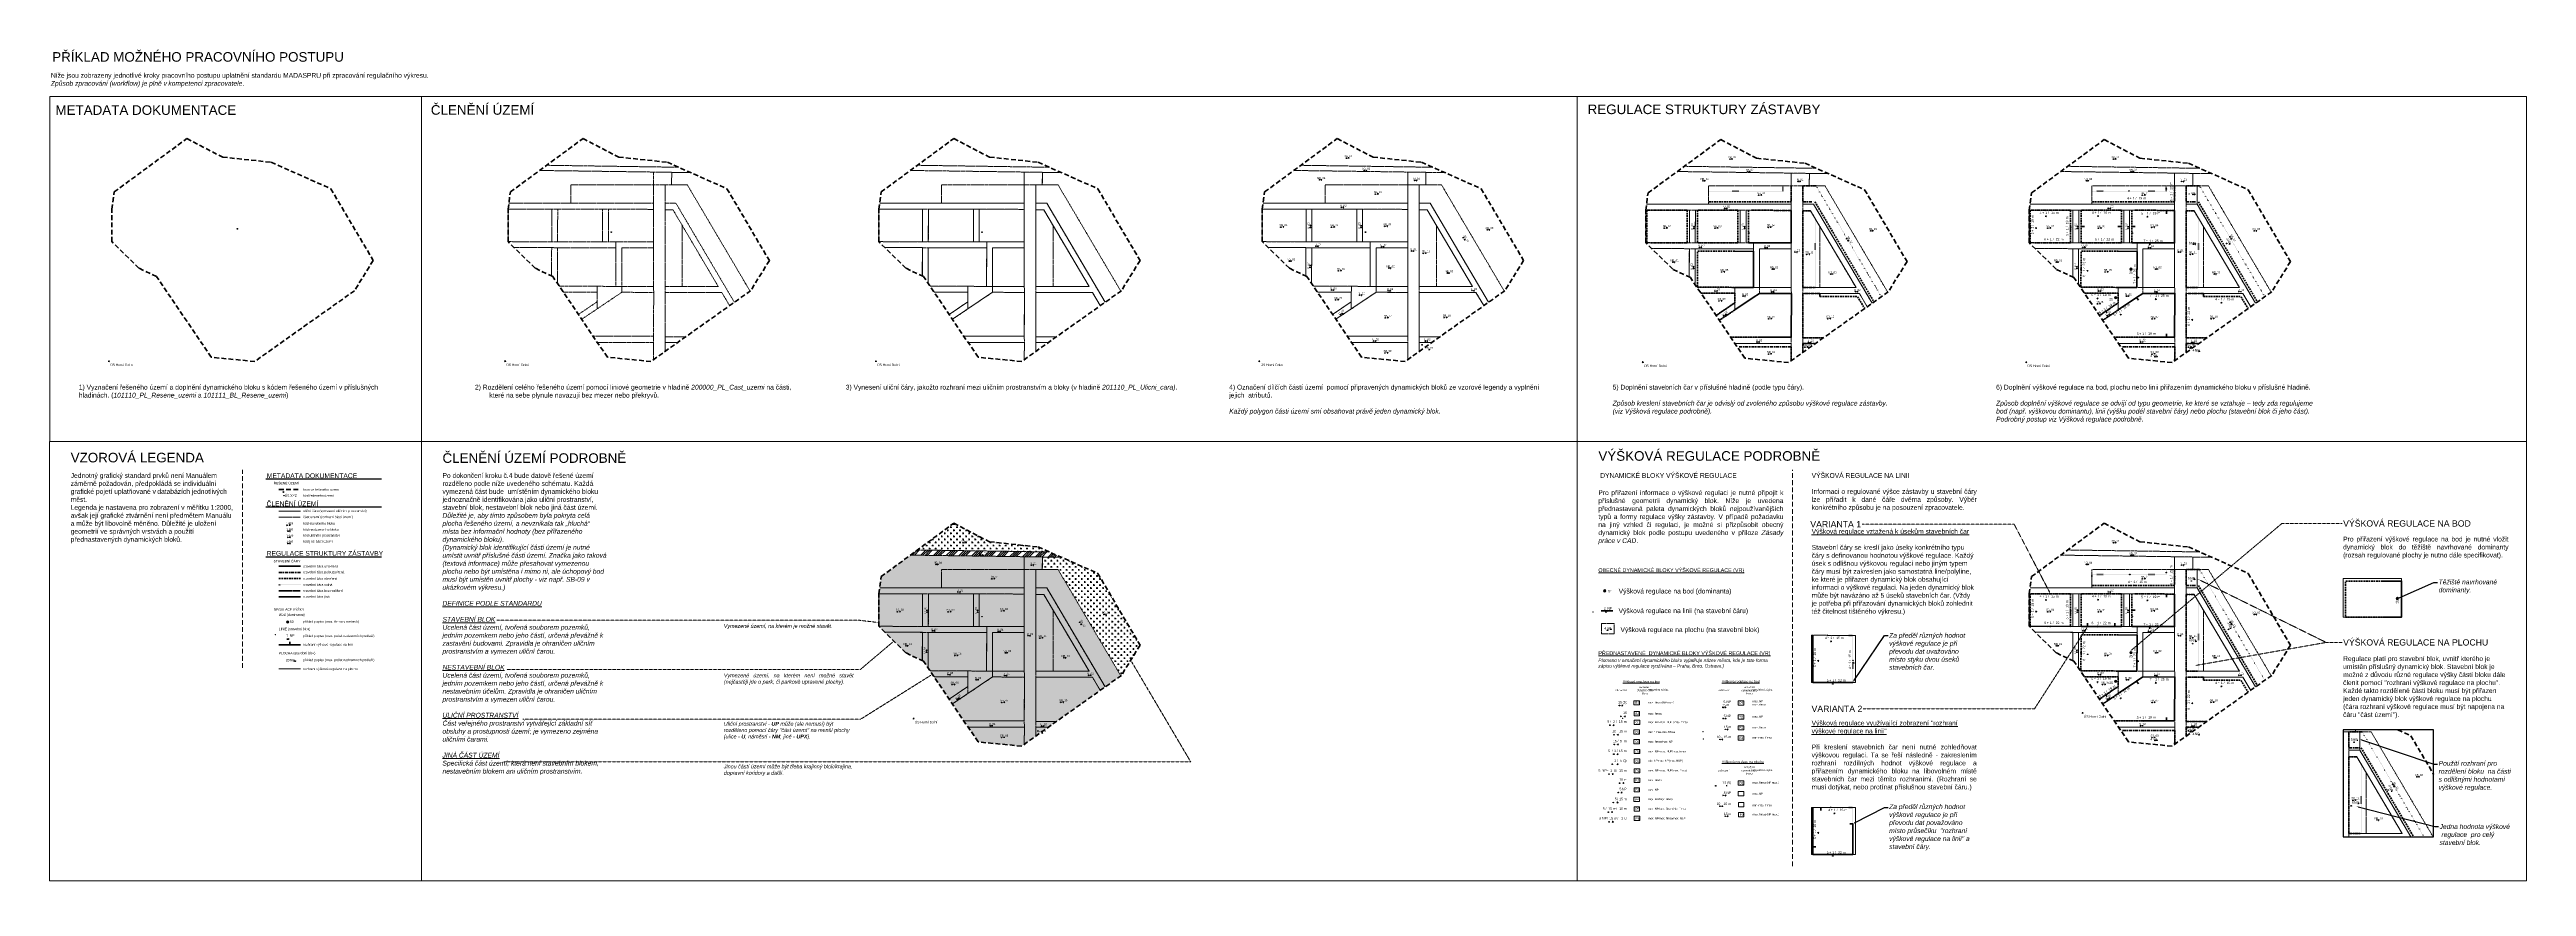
# Model space of a CAD drawing. Header units: metres. Extents: x -5 to 5163, y 1049 to 2795.
import ezdxf
from ezdxf import colors
from ezdxf.entities.mleader import LeaderData, LeaderLine
from ezdxf.enums import TextEntityAlignment as Align
from ezdxf.math import Vec2, Vec3

# ---------------------------------------------------------------- set-up
doc = ezdxf.new("R2010")
doc.units = ezdxf.units.M
for name, pattern in [('DASHED', [0.75, 0.5, -0.25]), ('DOT', [0.25, 0, -0.25]), ('ČERCHOVANÁ', [25.4, 12.7, -6.35, 0, -6.35])]:
    doc.linetypes.add(name, pattern=pattern)
doc.layers.add('000000_BL_Pomocna_netisk_DB', color=7, linetype='Continuous', plot=False)
doc.layers.add('000100_pomocná_standard', color=132, linetype='Continuous', lineweight=18, plot=False)
for name, color, linetype, lineweight in [('101110_PL_Resene_uzemi', 6, 'DASHED', 200), ('200000_PL_Cast_uzemi', 80, 'DASHED', 5), ('202110_BL_Cast_uzemi_UP', 7, 'DASHED', 9), ('203110_BL_Cast_uzemi_SB', 7, 'DASHED', 9), ('204110_BL_Cast_uzemi_NB', 7, 'DASHED', 9), ('205110_BL_Cast_uzemi_XB', 7, 'DASHED', 9), ('302110_BL_VR_na_bod', 172, 'Continuous', 9), ('302210_BL_VR_na_linii', 160, 'Continuous', 9), ('302211_PL_VR_na_linii_rozhrani', 160, 'Continuous', 100), ('302310_BL_VR_na_plochu', 140, 'DOT', 9), ('302311_PL_VR_na_plochu_rozhrani', 140, 'Continuous', 18)]:
    doc.layers.add(name, color=color, linetype=linetype, lineweight=lineweight)
doc.layers.add('101111_BL_Resene_uzemi', color=9, linetype='Continuous')
for name, color, linetype, lineweight, true_color in [('201110_PL_Ulicni_cara', 7, 'Continuous', 9, 0xe90101), ('301110_PL_SC_uzavrena', 7, 'Continuous', 70, 0xe90101), ('301111_PL_SC_polouzavrena', 7, 'ČERCHOVANÁ', 70, 0xfe2f2f), ('301112_PL_SC_otevrena', 7, 'DASHED', 70, 0xfe4848), ('301113_PL_SC_volna', 7, 'DOT', 70, 0xfe8585), ('301114_PL_SC_bez_rozliseni', 7, 'DASHED', 70, 0x985276), ('301115_PL_SC_jina_XX', 7, 'Continuous', 70, 0x726388)]:
    doc.layers.add(name, color=color, linetype=linetype, lineweight=lineweight, true_color=true_color)
doc.styles.get("Standard").update_dxf_attribs({"font": 'arial.ttf'})
doc.styles.add('style2', font='arial.ttf', dxfattribs={"height": 2})

# ---------------------------------------------------------------- blocks, each defined once
blk = doc.blocks.new('*U4')
blk.add_circle((0, 0), 2.5)
at = {"layer": '000000_BL_Pomocna_netisk_DB'}
for p, q in [((-1, 0), (-0.7, 0.3)), ((1, 0), (-1, 0)), ((-1, 0), (-0.7, -0.3)), ((0.6, -0.6), (-0.6, 0.6)), ((-0.6, -0.6), (0.6, 0.6)), ((0, 1), (-0.3, 0.7)), ((0, 1), (0, -1)), ((0, 1), (0.3, 0.7)), ((1, 0), (0.7, 0.3)), ((1, 0), (0.7, -0.3)), ((0, -1), (-0.3, -0.7)), ((0, -1), (0.3, -0.7))]:
    blk.add_line(p, q, dxfattribs=at)
blk.add_circle((0, 0), 0.6, dxfattribs=at)
at = {"style": 'style2'}
for tag, p in [('VYSKA_MAX', (4.4, -2.2)), ('RIMSA_MAX', (4.6, -10.3)), ('RIMSA_MIN', (4.8, -17.7)), ('NP_MIN', (4.8, -26.3)), ('NP_MAX', (4.8, -34.9)), ('NUP_MAX', (4.8, -43.5))]:
    blk.add_attdef(tag, p, '', height=5, dxfattribs=at)
at = {"style": 'style2', "flags": 1}
for tag, p in [('VYSKA_VB', (4.8, -69.2)), ('VYSKA_VB_I', (4.8, -77.7)), ('NAZEV_BLOK', (4.8, -86.4))]:
    blk.add_attdef(tag, p, '', height=5, dxfattribs=at)
blk = doc.blocks.new('*U136')
blk.add_point((-27.2, 9.3))
at = {"layer": '000000_BL_Pomocna_netisk_DB'}
for p, q in [((-1.3, -0.6), (-2.5, 0.6)), ((-2.5, -0.6), (-1.3, 0.6)), ((-1, 0), (-0.7, 0.3)), ((1, 0), (-1, 0)), ((-1, 0), (-0.7, -0.3)), ((0, 1), (-0.3, 0.7)), ((0, 1), (0, -1)), ((0, 1), (0.3, 0.7)), ((1, 0), (0.7, 0.3)), ((0, -1), (-0.3, -0.7)), ((0, -1), (0.3, -0.7)), ((1, 0), (0.7, -0.3))]:
    blk.add_line(p, q, dxfattribs=at)
blk.add_circle((-1.9, 0), 0.6, dxfattribs=at)
at = {"style": 'style2'}
blk.add_text('NP', height=5, dxfattribs=at).set_placement((2.9, 5))
for tag, flags, p in [('NP_MAX', 4, (-0.5, 4.8)), ('RIMSA_MIN', 5, (41.1, -30.7)), ('RIMSA_MAX', 5, (44.4, -39))]:
    blk.add_attdef(tag, text='', height=5, dxfattribs=dict(at, flags=flags)).set_placement(p, align=Align.RIGHT)
for tag, p in [('NP_MIN', (-4.3, 2.2)), ('VYSKA_MAX', (-4.6, -15.4)), ('NUP_MAX', (-4.3, -6.8))]:
    blk.add_attdef(tag, p, '', height=5, dxfattribs=at)
at = {"style": 'style2', "flags": 1}
for tag, p in [('VYSKA_VB', (-4.3, -41.1)), ('VYSKA_VB_I', (-4.3, -49.7)), ('NAZEV_BLOK', (-4.8, -58.8))]:
    blk.add_attdef(tag, p, '', height=5, dxfattribs=at)
blk = doc.blocks.new('*U180')
at = {"layer": '000000_BL_Pomocna_netisk_DB'}
for p, q in [((268.7, 275.7), (267.5, 276.9)), ((267.5, 275.7), (268.7, 276.9)), ((-1, 0), (-0.7, 0.3)), ((1, 0), (-1, 0)), ((-1, 0), (-0.7, -0.3)), ((0, 1), (-0.3, 0.7)), ((0, 1), (0, -1)), ((0, 1), (0.3, 0.7)), ((1, 0), (0.7, 0.3)), ((1, 0), (0.7, -0.3)), ((0, -1), (-0.3, -0.7)), ((0, -1), (0.3, -0.7))]:
    blk.add_line(p, q, dxfattribs=at)
blk.add_circle((268.1, 276.3), 0.6, dxfattribs=at)
at = {"style": 'style2', "flags": 1}
blk.add_attdef('NAZEV_BLOK', (1.2, -20.8), '', height=5, dxfattribs=at)
blk.add_attdef('DOK_NAZEV', (2.7, -10), '', height=5)
blk = doc.blocks.new('*U181')
at = {"layer": '000000_BL_Pomocna_netisk_DB'}
for p, q in [((-1, 0), (-0.7, 0.3)), ((1, 0), (-1, 0)), ((-1, 0), (-0.7, -0.3)), ((0, 1), (-0.3, 0.7)), ((0, 1), (0, -1)), ((0, 1), (0.3, 0.7)), ((1, 0), (0.7, 0.3)), ((1, 0), (0.7, -0.3)), ((0, -1), (-0.3, -0.7)), ((0, -1), (0.3, -0.7)), ((1.7, -8.2), (0.5, -7)), ((0.5, -8.2), (1.7, -7))]:
    blk.add_line(p, q, dxfattribs=at)
blk.add_circle((1.1, -7.6), 0.6, dxfattribs=at)
at = {"style": 'style2', "flags": 1}
blk.add_attdef('NAZEV_BLOK', (-11.5, -17.9), '', height=5, dxfattribs=at)
blk.add_attdef('DOK_NAZEV', (2.7, -10), '', height=5)
blk = doc.blocks.new('*U5')
blk.add_circle((0, 0), 2.5)
at = {"layer": '000000_BL_Pomocna_netisk_DB'}
for p, q in [((-1, 0), (-0.7, 0.3)), ((1, 0), (-1, 0)), ((-1, 0), (-0.7, -0.3)), ((0.6, -0.6), (-0.6, 0.6)), ((-0.6, -0.6), (0.6, 0.6)), ((0, 1), (-0.3, 0.7)), ((0, 1), (0, -1)), ((0, 1), (0.3, 0.7)), ((1, 0), (0.7, 0.3)), ((1, 0), (0.7, -0.3)), ((0, -1), (-0.3, -0.7)), ((0, -1), (0.3, -0.7))]:
    blk.add_line(p, q, dxfattribs=at)
blk.add_circle((0, 0), 0.6, dxfattribs=at)
at = {"style": 'style2'}
for tag, p in [('VYSKA_MAX', (-4.1, -9.7)), ('RIMSA_MAX', (-3.8, -17.7)), ('RIMSA_MIN', (-3.7, -25.2)), ('NP_MIN', (-3.7, -33.8)), ('NP_MAX', (-3.7, -42.4)), ('NUP_MAX', (-3.7, -50.9))]:
    blk.add_attdef(tag, p, '', height=5, dxfattribs=at)
at = {"style": 'style2', "flags": 1}
for tag, p in [('VYSKA_VB', (-3.7, -76.7)), ('VYSKA_VB_I', (-3.7, -85.2)), ('NAZEV_BLOK', (-3.6, -93.8))]:
    blk.add_attdef(tag, p, '', height=5, dxfattribs=at)
blk = doc.blocks.new('*U182')
at = {"layer": '000000_BL_Pomocna_netisk_DB'}
for p, q in [((222.1, 269), (220.9, 270.2)), ((220.9, 269), (222.1, 270.2)), ((-1, 0), (-0.7, 0.3)), ((1, 0), (-1, 0)), ((-1, 0), (-0.7, -0.3)), ((0, 1), (-0.3, 0.7)), ((0, 1), (0, -1)), ((0, 1), (0.3, 0.7)), ((1, 0), (0.7, 0.3)), ((1, 0), (0.7, -0.3)), ((0, -1), (-0.3, -0.7)), ((0, -1), (0.3, -0.7))]:
    blk.add_line(p, q, dxfattribs=at)
blk.add_circle((221.5, 269.6), 0.6, dxfattribs=at)
at = {"style": 'style2', "flags": 1}
blk.add_attdef('NAZEV_BLOK', (1.2, -20.8), '', height=5, dxfattribs=at)
blk.add_attdef('DOK_NAZEV', (2.7, -10), '', height=5)
blk = doc.blocks.new('*U8')
blk.add_circle((0, 0), 2.5)
at = {"layer": '000000_BL_Pomocna_netisk_DB'}
for p, q in [((-1, 0), (-0.7, 0.3)), ((1, 0), (-1, 0)), ((-1, 0), (-0.7, -0.3)), ((0.6, -0.6), (-0.6, 0.6)), ((-0.6, -0.6), (0.6, 0.6)), ((0, 1), (-0.3, 0.7)), ((0, 1), (0, -1)), ((0, 1), (0.3, 0.7)), ((1, 0), (0.7, 0.3)), ((1, 0), (0.7, -0.3)), ((0, -1), (-0.3, -0.7)), ((0, -1), (0.3, -0.7))]:
    blk.add_line(p, q, dxfattribs=at)
blk.add_circle((0, 0), 0.6, dxfattribs=at)
at = {"style": 'style2'}
for tag, p in [('VYSKA_MAX', (-4.2, -9.3)), ('RIMSA_MAX', (-4, -17.3)), ('RIMSA_MIN', (-3.8, -24.8)), ('NP_MIN', (-3.8, -33.4)), ('NP_MAX', (-3.8, -42)), ('NUP_MAX', (-3.8, -50.5))]:
    blk.add_attdef(tag, p, '', height=5, dxfattribs=at)
at = {"style": 'style2', "flags": 1}
for tag, p in [('VYSKA_VB', (-3.8, -76.3)), ('VYSKA_VB_I', (-3.8, -84.8)), ('NAZEV_BLOK', (-3.8, -93.4))]:
    blk.add_attdef(tag, p, '', height=5, dxfattribs=at)
blk = doc.blocks.new('*U10')
blk.add_circle((0, 0), 2.5)
at = {"layer": '000000_BL_Pomocna_netisk_DB'}
for p, q in [((-1, 0), (-0.7, 0.3)), ((1, 0), (-1, 0)), ((-1, 0), (-0.7, -0.3)), ((0.6, -0.6), (-0.6, 0.6)), ((-0.6, -0.6), (0.6, 0.6)), ((0, 1), (-0.3, 0.7)), ((0, 1), (0, -1)), ((0, 1), (0.3, 0.7)), ((1, 0), (0.7, 0.3)), ((1, 0), (0.7, -0.3)), ((0, -1), (-0.3, -0.7)), ((0, -1), (0.3, -0.7))]:
    blk.add_line(p, q, dxfattribs=at)
blk.add_circle((0, 0), 0.6, dxfattribs=at)
at = {"style": 'style2'}
for tag, p in [('VYSKA_MAX', (7.2, -3.1)), ('RIMSA_MAX', (7.5, -11.2)), ('RIMSA_MIN', (7.6, -18.7)), ('NP_MIN', (7.6, -27.2)), ('NP_MAX', (7.6, -35.8)), ('NUP_MAX', (7.6, -44.4))]:
    blk.add_attdef(tag, p, '', height=5, dxfattribs=at)
at = {"style": 'style2', "flags": 1}
for tag, p in [('VYSKA_VB', (7.6, -70.1)), ('VYSKA_VB_I', (7.6, -78.7)), ('NAZEV_BLOK', (7.7, -87.3))]:
    blk.add_attdef(tag, p, '', height=5, dxfattribs=at)
blk = doc.blocks.new('*U138')
blk.add_point((-27, -0.2))
at = {"layer": '000000_BL_Pomocna_netisk_DB'}
for p, q in [((-1, 0), (-0.7, 0.3)), ((1, 0), (-1, 0)), ((-1, 0), (-0.7, -0.3)), ((0, 1), (-0.3, 0.7)), ((0, 1), (0, -1)), ((0, 1), (0.3, 0.7)), ((1, 0), (0.7, 0.3)), ((1, 0), (0.7, -0.3)), ((3.7, 1.3), (2.5, 2.5)), ((2.5, 1.3), (3.7, 2.5)), ((0, -1), (-0.3, -0.7)), ((0, -1), (0.3, -0.7))]:
    blk.add_line(p, q, dxfattribs=at)
blk.add_circle((3.1, 1.9), 0.6, dxfattribs=at)
at = {"style": 'style2'}
blk.add_text('NP', height=5, dxfattribs=at).set_placement((2.9, 5))
for tag, flags, p in [('NP_MAX', 4, (-0.5, 4.8)), ('RIMSA_MIN', 5, (41.1, -30.7)), ('RIMSA_MAX', 5, (44.4, -39))]:
    blk.add_attdef(tag, text='', height=5, dxfattribs=dict(at, flags=flags)).set_placement(p, align=Align.RIGHT)
for tag, p in [('VYSKA_MAX', (-4.4, -24.9)), ('NP_MIN', (-4.1, -7.3)), ('NUP_MAX', (-4.1, -16.4))]:
    blk.add_attdef(tag, p, '', height=5, dxfattribs=at)
at = {"style": 'style2', "flags": 1}
for tag, p in [('VYSKA_VB', (-4.1, -50.6)), ('VYSKA_VB_I', (-4.1, -59.2)), ('NAZEV_BLOK', (-4.5, -68.4))]:
    blk.add_attdef(tag, p, '', height=5, dxfattribs=at)
blk = doc.blocks.new('*U140')
at = {"layer": '000000_BL_Pomocna_netisk_DB'}
for p, q in [((-1, 0), (-0.7, 0.3)), ((1, 0), (-1, 0)), ((-1, 0), (-0.7, -0.3)), ((0, 1), (-0.3, 0.7)), ((0, 1), (0, -1)), ((0, 1), (0.3, 0.7)), ((1, 0), (0.7, 0.3)), ((1, 0), (0.7, -0.3)), ((2.7, -0.6), (1.5, 0.6)), ((1.5, -0.6), (2.7, 0.6)), ((0, -1), (-0.3, -0.7)), ((0, -1), (0.3, -0.7))]:
    blk.add_line(p, q, dxfattribs=at)
blk.add_circle((2.1, 0), 0.6, dxfattribs=at)
at = {"insert": (-8.8, 4.3), "char_height": 5, "attachment_point": 1, "style": 'style2'}
blk.add_mtext_dynamic_manual_height_columns('NP', width=12.223, gutter_width=0.0125, heights=[0], dxfattribs=at)
at = {"style": 'style2'}
blk.add_attdef('NP_MAX', text='', height=5, dxfattribs=at).set_placement((-9.7, -0.5), align=Align.RIGHT)
at = {"style": 'style2', "flags": 1}
for tag, p in [('RIMSA_MAX', (19.1, -2.4)), ('VYSKA_MAX', (19.2, -44.1)), ('RIMSA_MIN', (19.2, -9.8)), ('NP_MIN', (19.2, -18.4)), ('NUP_MAX', (19.2, -35.6)), ('VYSKA_VB_D', (15.7, -76.3)), ('VYSKA_VB_I', (15.7, -84.9)), ('NAZEV_BLOK', (15.8, -93.5))]:
    blk.add_attdef(tag, p, '', height=5, dxfattribs=at)
blk = doc.blocks.new('*U188')
at = {"layer": '000000_BL_Pomocna_netisk_DB'}
for p, q in [((104.5, 200.2), (103.3, 201.4)), ((103.3, 200.2), (104.5, 201.4)), ((-1, 0), (-0.7, 0.3)), ((1, 0), (-1, 0)), ((-1, 0), (-0.7, -0.3)), ((0, 1), (-0.3, 0.7)), ((0, 1), (0, -1)), ((0, 1), (0.3, 0.7)), ((1, 0), (0.7, 0.3)), ((1, 0), (0.7, -0.3)), ((0, -1), (-0.3, -0.7)), ((0, -1), (0.3, -0.7))]:
    blk.add_line(p, q, dxfattribs=at)
blk.add_circle((103.9, 200.8), 0.6, dxfattribs=at)
blk.add_attdef('DOK_NAZEV', (2.7, -10), '', height=5)
at = {"style": 'style2', "flags": 1}
blk.add_attdef('NAZEV_BLOK', (-116.4, -89.6), '', height=5, dxfattribs=at)
blk = doc.blocks.new('*U187')
at = {"layer": '000000_BL_Pomocna_netisk_DB'}
for p, q in [((143.3, 211.8), (142.1, 213)), ((142.1, 211.8), (143.3, 213)), ((-1, 0), (-0.7, 0.3)), ((1, 0), (-1, 0)), ((-1, 0), (-0.7, -0.3)), ((0, 1), (-0.3, 0.7)), ((0, 1), (0, -1)), ((0, 1), (0.3, 0.7)), ((1, 0), (0.7, 0.3)), ((1, 0), (0.7, -0.3)), ((0, -1), (-0.3, -0.7)), ((0, -1), (0.3, -0.7))]:
    blk.add_line(p, q, dxfattribs=at)
blk.add_circle((142.7, 212.4), 0.6, dxfattribs=at)
blk.add_attdef('DOK_NAZEV', (2.7, -10), '', height=5)
at = {"style": 'style2', "flags": 1}
blk.add_attdef('NAZEV_BLOK', (-77.6, -78), '', height=5, dxfattribs=at)
blk = doc.blocks.new('*U70')
at = {"layer": '000000_BL_Pomocna_netisk_DB'}
for p, q in [((-3.4, -0.6), (-4.6, 0.6)), ((-4.6, -0.6), (-3.4, 0.6)), ((-1, 0), (-0.7, 0.3)), ((1, 0), (-1, 0)), ((-1, 0), (-0.7, -0.3)), ((0, 1), (-0.3, 0.7)), ((0, 1), (0, -1)), ((0, 1), (0.3, 0.7)), ((1, 0), (0.7, 0.3)), ((1, 0), (0.7, -0.3)), ((0, -1), (-0.3, -0.7)), ((0, -1), (0.3, -0.7))]:
    blk.add_line(p, q, dxfattribs=at)
blk.add_circle((-4, 0), 0.6, dxfattribs=at)
at = {"style": 'style2'}
blk.add_attdef('OZNACENI', text='', height=4, dxfattribs=at).set_placement((0, 1.7), align=Align.CENTER)
at = {"style": 'style2', "flags": 1}
for tag, p in [('NAZEV_BLOK', (-18.2, -42.2)), ('DRUH_INFO', (-18.1, -32.9)), ('DRUH_UP', (-17.2, -21.2))]:
    blk.add_attdef(tag, p, '', height=5, dxfattribs=at)
blk = doc.blocks.new('*U66')
at = {"layer": '000000_BL_Pomocna_netisk_DB'}
for p, q in [((-1, 0), (-0.7, 0.3)), ((1, 0), (-1, 0)), ((-1, 0), (-0.7, -0.3)), ((0, 1), (-0.3, 0.7)), ((0, 1), (0, -1)), ((0, 1), (0.3, 0.7)), ((1, 0), (0.7, 0.3)), ((1, 0), (0.7, -0.3)), ((-4.6, -1.2), (-5.8, 0)), ((-5.8, -1.2), (-4.6, 0)), ((0, -1), (-0.3, -0.7)), ((0, -1), (0.3, -0.7))]:
    blk.add_line(p, q, dxfattribs=at)
blk.add_circle((-5.2, -0.6), 0.6, dxfattribs=at)
at = {"style": 'style2'}
blk.add_attdef('OZNACENI', text='', height=4, dxfattribs=at).set_placement((0, 1.7), align=Align.CENTER)
at = {"style": 'style2', "flags": 1}
blk.add_attdef('NAZEV_BLOK', (-23.6, -29.3), '', height=5, dxfattribs=at)
blk = doc.blocks.new('*U65')
at = {"layer": '000000_BL_Pomocna_netisk_DB'}
for p, q in [((-2.9, -0.6), (-4.1, 0.6)), ((-4.1, -0.6), (-2.9, 0.6)), ((-1, 0), (-0.7, 0.3)), ((1, 0), (-1, 0)), ((-1, 0), (-0.7, -0.3)), ((0, 1), (-0.3, 0.7)), ((0, 1), (0, -1)), ((0, 1), (0.3, 0.7)), ((1, 0), (0.7, 0.3)), ((1, 0), (0.7, -0.3)), ((0, -1), (-0.3, -0.7)), ((0, -1), (0.3, -0.7))]:
    blk.add_line(p, q, dxfattribs=at)
blk.add_circle((-3.5, 0), 0.6, dxfattribs=at)
at = {"style": 'style2'}
blk.add_attdef('OZNACENI', text='', height=4, dxfattribs=at).set_placement((0, 1.7), align=Align.CENTER)
at = {"style": 'style2', "flags": 1}
blk.add_attdef('NAZEV_BLOK', (-24.9, -16.2), '', height=5, dxfattribs=at)
blk = doc.blocks.new('*U64')
at = {"layer": '000000_BL_Pomocna_netisk_DB'}
for p, q in [((-3.5, -0.8), (-4.7, 0.4)), ((-4.7, -0.8), (-3.5, 0.4)), ((-1, 0), (-0.7, 0.3)), ((1, 0), (-1, 0)), ((-1, 0), (-0.7, -0.3)), ((0, 1), (-0.3, 0.7)), ((0, 1), (0, -1)), ((0, 1), (0.3, 0.7)), ((1, 0), (0.7, 0.3)), ((1, 0), (0.7, -0.3)), ((0, -1), (-0.3, -0.7)), ((0, -1), (0.3, -0.7))]:
    blk.add_line(p, q, dxfattribs=at)
blk.add_circle((-4.1, -0.2), 0.6, dxfattribs=at)
at = {"style": 'style2'}
blk.add_attdef('OZNACENI', text='', height=4, dxfattribs=at).set_placement((0, 1.7), align=Align.CENTER)
at = {"style": 'style2', "flags": 1}
for tag, p in [('NAZEV_BLOK', (-27.3, -25.1)), ('PODTYP', (-27, -17.4))]:
    blk.add_attdef(tag, p, '', height=5, dxfattribs=at)
blk = doc.blocks.new('*U68')
at = {"layer": '000000_BL_Pomocna_netisk_DB'}
for p, q in [((-1, 0), (-0.7, 0.3)), ((1, 0), (-1, 0)), ((-1, 0), (-0.7, -0.3)), ((0, 1), (-0.3, 0.7)), ((0, 1), (0, -1)), ((0, 1), (0.3, 0.7)), ((1, 0), (0.7, 0.3)), ((1, 0), (0.7, -0.3)), ((-4.6, -1.2), (-5.8, 0)), ((-5.8, -1.2), (-4.6, 0)), ((0, -1), (-0.3, -0.7)), ((0, -1), (0.3, -0.7))]:
    blk.add_line(p, q, dxfattribs=at)
blk.add_circle((-5.2, -0.6), 0.6, dxfattribs=at)
at = {"style": 'style2'}
blk.add_attdef('OZNACENI', text='', height=4, dxfattribs=at).set_placement((0, 1.7), align=Align.CENTER)
at = {"style": 'style2', "flags": 1}
blk.add_attdef('NAZEV_BLOK', (-13, -23.3), '', height=5, dxfattribs=at)
blk = doc.blocks.new('*U69')
at = {"layer": '000000_BL_Pomocna_netisk_DB'}
for p, q in [((-4, 4.4), (-2.3, 4)), ((-3.4, 3.4), (-2.9, 5)), ((0.9, 0.5), (-0.9, -0.5)), ((-0.5, 0.9), (-0.6, 0.5)), ((0.5, -0.9), (-0.5, 0.9)), ((-0.5, 0.9), (-0.1, 0.8)), ((0.9, 0.5), (0.5, 0.6)), ((0.9, 0.5), (0.8, 0.1)), ((-0.9, -0.5), (-0.8, -0.1)), ((-0.9, -0.5), (-0.5, -0.6)), ((0.5, -0.9), (0.1, -0.8)), ((0.5, -0.9), (0.6, -0.5))]:
    blk.add_line(p, q, dxfattribs=at)
blk.add_circle((-3.2, 4.2), 0.6, dxfattribs=at)
at = {"style": 'style2'}
blk.add_attdef('OZNACENI', text='', height=4, rotation=300.5139, dxfattribs=at).set_placement((1.4, 0.9), align=Align.CENTER)
at = {"style": 'style2', "flags": 1}
blk.add_attdef('NAZEV_BLOK', (-30.3, -33), '', height=5, dxfattribs=at)
blk = doc.blocks.new('*U67')
at = {"layer": '000000_BL_Pomocna_netisk_DB'}
for p, q in [((-4, 4.4), (-2.4, 4)), ((-3.4, 3.3), (-3, 5)), ((0.9, 0.5), (-0.9, -0.5)), ((-0.5, 0.9), (-0.6, 0.5)), ((0.5, -0.9), (-0.5, 0.9)), ((-0.5, 0.9), (-0.1, 0.8)), ((0.9, 0.5), (0.5, 0.6)), ((0.9, 0.5), (0.8, 0.1)), ((-0.9, -0.5), (-0.8, -0.1)), ((-0.9, -0.5), (-0.5, -0.6)), ((0.5, -0.9), (0.1, -0.8)), ((0.5, -0.9), (0.6, -0.5))]:
    blk.add_line(p, q, dxfattribs=at)
blk.add_circle((-3.2, 4.2), 0.6, dxfattribs=at)
at = {"style": 'style2'}
blk.add_attdef('OZNACENI', text='', height=4, rotation=300.7247, dxfattribs=at).set_placement((1.4, 0.9), align=Align.CENTER)
at = {"style": 'style2', "flags": 1}
blk.add_attdef('NAZEV_BLOK', (-30.6, -29.3), '', height=5, dxfattribs=at)
blk = doc.blocks.new('*U111')
at = {"layer": '000000_BL_Pomocna_netisk_DB'}
for p, q in [((-14.2, 9.4), (-15.4, 10.6)), ((-15.4, 9.4), (-14.2, 10.6)), ((-1, 0), (-0.7, 0.3)), ((1, 0), (-1, 0)), ((0, 1), (-0.3, 0.7)), ((0, 1), (0, -1)), ((0, 1), (0.3, 0.7)), ((1, 0), (0.7, 0.3)), ((1, 0), (0.7, -0.3)), ((-1, 0), (-0.7, -0.3)), ((0, -1), (-0.3, -0.7)), ((0, -1), (0.3, -0.7))]:
    blk.add_line(p, q, dxfattribs=at)
blk.add_circle((-14.8, 10), 0.6, dxfattribs=at)
at = {"style": 'style2'}
blk.add_attdef('OZNACENI', text='', height=4, rotation=0.2086, dxfattribs=at).set_placement((0, 1.7), align=Align.CENTER)
at = {"style": 'style2', "flags": 1}
blk.add_attdef('NAZEV_BLOK', (-34.4, -21.4), '', height=5, dxfattribs=at)
blk = doc.blocks.new('*U112')
at = {"layer": '000000_BL_Pomocna_netisk_DB'}
for p, q in [((-3.4, -0.6), (-4.6, 0.6)), ((-4.6, -0.6), (-3.4, 0.6)), ((-1, 0), (-0.7, 0.3)), ((1, 0), (-1, 0)), ((-1, 0), (-0.7, -0.3)), ((0, 1), (-0.3, 0.7)), ((0, 1), (0, -1)), ((0, 1), (0.3, 0.7)), ((1, 0), (0.7, 0.3)), ((1, 0), (0.7, -0.3)), ((0, -1), (-0.3, -0.7)), ((0, -1), (0.3, -0.7))]:
    blk.add_line(p, q, dxfattribs=at)
blk.add_circle((-4, 0), 0.6, dxfattribs=at)
at = {"style": 'style2'}
blk.add_attdef('OZNACENI', text='', height=4, dxfattribs=at).set_placement((0, 1.7), align=Align.CENTER)
at = {"style": 'style2', "flags": 1}
for tag, p in [('NAZEV_BLOK', (-18.7, -42.8)), ('DRUH_INFO', (-18.6, -33.4)), ('DRUH_UP', (-17.7, -21.8))]:
    blk.add_attdef(tag, p, '', height=5, dxfattribs=at)
blk = doc.blocks.new('*U71')
at = {"layer": '000000_BL_Pomocna_netisk_DB'}
for p, q in [((-1, 0), (-0.7, 0.3)), ((-1, 0), (1, 0)), ((-1, 0), (-0.7, -0.3)), ((0, 1), (-0.3, 0.7)), ((0, 1), (0, -1)), ((0, 1), (0.3, 0.7)), ((1, 0), (0.7, 0.3)), ((0.6, -3.4), (-0.6, -4.6)), ((0.6, -4.6), (-0.6, -3.4)), ((0, -1), (-0.3, -0.7)), ((0, -1), (0.3, -0.7)), ((1, 0), (0.7, -0.3))]:
    blk.add_line(p, q, dxfattribs=at)
blk.add_circle((0, -4), 0.6, dxfattribs=at)
at = {"style": 'style2'}
blk.add_attdef('OZNACENI', text='', height=4, rotation=89.9196, dxfattribs=at).set_placement((-1.7, 0), align=Align.CENTER)
at = {"style": 'style2', "flags": 1}
for tag, p in [('NAZEV_BLOK', (-19.4, -54.7)), ('DRUH_INFO', (-19.3, -45.4)), ('DRUH_UP', (-18.5, -33.7))]:
    blk.add_attdef(tag, p, '', height=5, dxfattribs=at)
blk = doc.blocks.new('*U72')
at = {"layer": '000000_BL_Pomocna_netisk_DB'}
for p, q in [((-3.4, -0.6), (-4.6, 0.6)), ((-4.6, -0.6), (-3.4, 0.6)), ((-1, 0), (-0.7, 0.3)), ((1, 0), (-1, 0)), ((-1, 0), (-0.7, -0.3)), ((0, 1), (-0.3, 0.7)), ((0, 1), (0, -1)), ((0, 1), (0.3, 0.7)), ((1, 0), (0.7, 0.3)), ((0, -1), (-0.3, -0.7)), ((0, -1), (0.3, -0.7)), ((1, 0), (0.7, -0.3))]:
    blk.add_line(p, q, dxfattribs=at)
blk.add_circle((-4, 0), 0.6, dxfattribs=at)
at = {"style": 'style2'}
blk.add_attdef('OZNACENI', text='', height=4, rotation=359.759, dxfattribs=at).set_placement((0, 1.7), align=Align.CENTER)
at = {"style": 'style2', "flags": 1}
for tag, p in [('NAZEV_BLOK', (-19.4, -54.7)), ('DRUH_INFO', (-19.3, -45.4)), ('DRUH_UP', (-18.5, -33.7))]:
    blk.add_attdef(tag, p, '', height=5, dxfattribs=at)
blk = doc.blocks.new('*U73')
at = {"layer": '000000_BL_Pomocna_netisk_DB'}
for p, q in [((0.8, 0.6), (-0.8, -0.6)), ((-0.6, 0.8), (0.6, -0.8)), ((-0.6, 0.8), (-0.6, 0.4)), ((-0.6, 0.8), (-0.2, 0.8)), ((0.8, 0.6), (0.4, 0.6)), ((0.8, 0.6), (0.8, 0.2)), ((-2.5, -2.4), (-4.2, -2)), ((-3.5, -3), (-3.2, -1.4)), ((-0.8, -0.6), (-0.8, -0.2)), ((-0.8, -0.6), (-0.4, -0.6)), ((0.6, -0.8), (0.2, -0.8)), ((0.6, -0.8), (0.6, -0.4))]:
    blk.add_line(p, q, dxfattribs=at)
blk.add_circle((-3.3, -2.2), 0.6, dxfattribs=at)
at = {"style": 'style2'}
blk.add_attdef('OZNACENI', text='', height=4, rotation=33.8088, dxfattribs=at).set_placement((-0.9, 1.4), align=Align.CENTER)
at = {"style": 'style2', "flags": 1}
for tag, p in [('NAZEV_BLOK', (-19.4, -54.7)), ('DRUH_INFO', (-19.3, -45.4)), ('DRUH_UP', (-18.5, -33.7))]:
    blk.add_attdef(tag, p, '', height=5, dxfattribs=at)
blk = doc.blocks.new('*U84')
at = {"layer": '000000_BL_Pomocna_netisk_DB'}
for p, q in [((-8.4, 3.5), (-9.6, 4.7)), ((-9.6, 3.5), (-8.4, 4.7)), ((-1, 0), (-0.7, 0.3)), ((1, 0), (-1, 0)), ((-1, 0), (-0.7, -0.3)), ((0, 1), (-0.3, 0.7)), ((0, 1), (0, -1)), ((0, 1), (0.3, 0.7)), ((1, 0), (0.7, 0.3)), ((1, 0), (0.7, -0.3)), ((0, -1), (-0.3, -0.7)), ((0, -1), (0.3, -0.7))]:
    blk.add_line(p, q, dxfattribs=at)
blk.add_circle((-9, 4.1), 0.6, dxfattribs=at)
at = {"style": 'style2'}
blk.add_attdef('OZNACENI', text='', height=4, dxfattribs=at).set_placement((0, 1.7), align=Align.CENTER)
at = {"style": 'style2', "flags": 1}
blk.add_attdef('NAZEV_BLOK', (-27.2, -24.2), '', height=5, dxfattribs=at)
blk = doc.blocks.new('*U36')
at = {"layer": '000000_BL_Pomocna_netisk_DB'}
for p, q in [((-4.1, -0.6), (-5.3, 0.6)), ((-5.3, -0.6), (-4.1, 0.6)), ((-1, 0), (-0.7, 0.3)), ((1, 0), (-1, 0)), ((-1, 0), (-0.7, -0.3)), ((0, 1), (-0.3, 0.7)), ((0, 1), (0, -1)), ((0, 1), (0.3, 0.7)), ((1, 0), (0.7, 0.3)), ((1, 0), (0.7, -0.3)), ((0, -1), (-0.3, -0.7)), ((0, -1), (0.3, -0.7))]:
    blk.add_line(p, q, dxfattribs=at)
blk.add_circle((-4.7, 0), 0.6, dxfattribs=at)
at = {"style": 'style2', "flags": 1}
for tag, p in [('VYSKA_VB', (-16.9, -2.7)), ('VYSKA_VB_I', (-16.9, -11.3)), ('NAZEV_BLOK', (-17.4, -20.4))]:
    blk.add_attdef(tag, p, '', height=5, dxfattribs=at)
at = {"layer": '302110_BL_VR_na_bod', "style": 'style2'}
for s, p in [('m', (2.3, 2.8)), ('NP', (2.4, 9.4))]:
    blk.add_text(s, height=5, dxfattribs=at).set_placement(p)
for tag, p in [('RIMSA_MAX', (0, 2.6)), ('NP_MAX', (0, 9.4))]:
    blk.add_attdef(tag, text='', height=5, dxfattribs=at).set_placement(p, align=Align.RIGHT)
blk = doc.blocks.new('*U86')
at = {"layer": '000000_BL_Pomocna_netisk_DB'}
for p, q in [((-4.1, -0.6), (-5.3, 0.6)), ((-5.3, -0.6), (-4.1, 0.6)), ((-1, 0), (-0.7, 0.3)), ((1, 0), (-1, 0)), ((-1, 0), (-0.7, -0.3)), ((0, 1), (-0.3, 0.7)), ((0, 1), (0, -1)), ((0, 1), (0.3, 0.7)), ((1, 0), (0.7, 0.3)), ((1, 0), (0.7, -0.3)), ((0, -1), (-0.3, -0.7)), ((0, -1), (0.3, -0.7))]:
    blk.add_line(p, q, dxfattribs=at)
blk.add_circle((-4.7, 0), 0.6, dxfattribs=at)
at = {"style": 'style2', "flags": 1}
for tag, p in [('VYSKA_VB', (-24.3, -25.9)), ('VYSKA_VB_I', (-24.3, -34.4)), ('NAZEV_BLOK', (-24.8, -43.6))]:
    blk.add_attdef(tag, p, '', height=5, dxfattribs=at)
at = {"layer": '302110_BL_VR_na_bod', "style": 'style2'}
blk.add_text('NP', height=5, dxfattribs=at).set_placement((1.9, 2.9))
blk.add_attdef('NP_MAX', text='', height=5, dxfattribs=at).set_placement((0, 2.9), align=Align.RIGHT)
blk = doc.blocks.new('*U85')
at = {"layer": '000000_BL_Pomocna_netisk_DB'}
for p, q in [((-4.1, -0.6), (-5.3, 0.6)), ((-5.3, -0.6), (-4.1, 0.6)), ((-1, 0), (-0.7, 0.3)), ((1, 0), (-1, 0)), ((-1, 0), (-0.7, -0.3)), ((0, 1), (-0.3, 0.7)), ((0, 1), (0, -1)), ((0, 1), (0.3, 0.7)), ((1, 0), (0.7, 0.3)), ((1, 0), (0.7, -0.3)), ((0, -1), (-0.3, -0.7)), ((0, -1), (0.3, -0.7))]:
    blk.add_line(p, q, dxfattribs=at)
blk.add_circle((-4.7, 0), 0.6, dxfattribs=at)
at = {"style": 'style2', "flags": 1}
for tag, p in [('VYSKA_VB', (-26.7, -22.4)), ('VYSKA_VB_I', (-26.7, -30.9)), ('NAZEV_BLOK', (-27.1, -40.1))]:
    blk.add_attdef(tag, p, '', height=5, dxfattribs=at)
at = {"layer": '302110_BL_VR_na_bod', "style": 'style2'}
blk.add_text('m', height=5, dxfattribs=at).set_placement((1.7, 2.6))
blk.add_attdef('RIMSA_MAX', text='', height=5, dxfattribs=at).set_placement((0, 2.6), align=Align.RIGHT)
blk = doc.blocks.new('*U87')
at = {"layer": '000000_BL_Pomocna_netisk_DB'}
for p, q in [((-4.1, -0.6), (-5.3, 0.6)), ((-5.3, -0.6), (-4.1, 0.6)), ((-1, 0), (-0.7, 0.3)), ((1, 0), (-1, 0)), ((-1, 0), (-0.7, -0.3)), ((0, 1), (-0.3, 0.7)), ((0, 1), (0, -1)), ((0, 1), (0.3, 0.7)), ((1, 0), (0.7, 0.3)), ((1, 0), (0.7, -0.3)), ((0, -1), (-0.3, -0.7)), ((0, -1), (0.3, -0.7))]:
    blk.add_line(p, q, dxfattribs=at)
blk.add_circle((-4.7, 0), 0.6, dxfattribs=at)
at = {"style": 'style2', "flags": 1}
for tag, p in [('VYSKA_VB', (-26, -26.9)), ('VYSKA_VB_I', (-26, -35.5)), ('NAZEV_BLOK', (-26.5, -44.7))]:
    blk.add_attdef(tag, p, '', height=5, dxfattribs=at)
at = {"layer": '302110_BL_VR_na_bod', "style": 'style2'}
for s, p in [('-', (-2.1, 2.8)), ('m', (12.9, 2.6))]:
    blk.add_text(s, height=5, dxfattribs=at).set_placement(p)
blk.add_attdef('RIMSA_MIN', text='', height=5, dxfattribs=at).set_placement((-3.9, 2.6), align=Align.RIGHT)
blk.add_attdef('RIMSA_MAX', text='', height=5, dxfattribs=at).set_placement((6.8, 2.6), align=Align.CENTER)
blk = doc.blocks.new('*U83')
at = {"layer": '000000_BL_Pomocna_netisk_DB'}
for p, q in [((-5, -0.6), (-6.2, 0.6)), ((-6.2, -0.6), (-5, 0.6)), ((-1, 0), (-0.7, 0.3)), ((1, 0), (-1, 0)), ((-1, 0), (-0.7, -0.3)), ((0, 1), (-0.3, 0.7)), ((0, 1), (0, -1)), ((0, 1), (0.3, 0.7)), ((1, 0), (0.7, 0.3)), ((0, -1), (-0.3, -0.7)), ((0, -1), (0.3, -0.7)), ((1, 0), (0.7, -0.3))]:
    blk.add_line(p, q, dxfattribs=at)
blk.add_circle((-5.6, 0), 0.6, dxfattribs=at)
at = {"style": 'style2', "flags": 1}
for tag, p in [('VYSKA_VB', (1.9, -37.9)), ('VYSKA_VB_I', (1.9, -46.4)), ('NAZEV_BLOK', (4.2, -55.6))]:
    blk.add_attdef(tag, p, '', height=5, dxfattribs=at)
at = {"layer": '302210_BL_VR_na_linii', "style": 'style2'}
blk.add_text('(  )', height=5, dxfattribs=at).set_placement((0.9, 4.3))
blk.add_attdef('RIMSA_MAX', text='', height=5, dxfattribs=at).set_placement((-0.7, 4.2), align=Align.RIGHT)
blk.add_attdef('NP_MAX', text='', height=5, dxfattribs=at).set_placement((5.2, 4.2), align=Align.CENTER)
blk = doc.blocks.new('*U37')
at = {"layer": '000000_BL_Pomocna_netisk_DB'}
for p, q in [((-7.8, -0.5), (-9, 0.7)), ((-9, -0.5), (-7.8, 0.7)), ((-1, 0), (-0.7, 0.3)), ((1, 0), (-1, 0)), ((-1, 0), (-0.7, -0.3)), ((0, 1), (-0.3, 0.7)), ((0, 1), (0, -1)), ((0, 1), (0.3, 0.7)), ((1, 0), (0.7, 0.3)), ((0, -1), (-0.3, -0.7)), ((0, -1), (0.3, -0.7)), ((1, 0), (0.7, -0.3))]:
    blk.add_line(p, q, dxfattribs=at)
blk.add_circle((-8.4, 0.1), 0.6, dxfattribs=at)
at = {"style": 'style2', "flags": 1}
for tag, p in [('VYSKA_VB', (-19.2, -25)), ('VYSKA_VB_I', (-19.2, -33.6)), ('NAZEV_BLOK', (-19.7, -43.6))]:
    blk.add_attdef(tag, p, '', height=5, dxfattribs=at)
at = {"layer": '302210_BL_VR_na_linii', "style": 'style2'}
blk.add_attdef('RIMSA_MAX', text='', height=5, dxfattribs=at).set_placement((0, 5.1), align=Align.CENTER)
blk = doc.blocks.new('*U38')
at = {"layer": '000000_BL_Pomocna_netisk_DB'}
for p, q in [((-7.2, -0.6), (-8.4, 0.6)), ((-8.4, -0.6), (-7.2, 0.6)), ((-1, 0), (-0.7, 0.3)), ((1, 0), (-1, 0)), ((-1, 0), (-0.7, -0.3)), ((0, 1), (-0.3, 0.7)), ((0, 1), (0, -1)), ((0, 1), (0.3, 0.7)), ((1, 0), (0.7, 0.3)), ((0, -1), (-0.3, -0.7)), ((0, -1), (0.3, -0.7)), ((1, 0), (0.7, -0.3))]:
    blk.add_line(p, q, dxfattribs=at)
blk.add_circle((-7.8, 0), 0.6, dxfattribs=at)
at = {"style": 'style2', "flags": 1}
for tag, p in [('VYSKA_VB_I', (1.9, -46.4)), ('VYSKA_VB', (2.6, -37.9)), ('NAZEV_BLOK', (2.1, -55.6))]:
    blk.add_attdef(tag, p, '', height=5, dxfattribs=at)
at = {"layer": '302210_BL_VR_na_linii', "style": 'style2'}
for s, p in [('+', (-7.7, 5)), ('/', (4.7, 5)), ('m', (21.2, 4.9))]:
    blk.add_text(s, height=5, dxfattribs=at).set_placement(p)
at = {"layer": '302210_BL_VR_na_linii', "style": 'style2', "flags": 4}
blk.add_attdef('NP_MAX', text='', height=5, dxfattribs=at).set_placement((-9, 4.8), align=Align.RIGHT)
at = {"layer": '302210_BL_VR_na_linii', "style": 'style2'}
blk.add_attdef('NUP_MAX', text='', height=5, dxfattribs=at).set_placement((0.8, 4.9), align=Align.CENTER)
at = {"layer": '302210_BL_VR_na_linii', "style": 'style2', "flags": 4}
blk.add_attdef('RIMSA_MAX', text='', height=5, dxfattribs=at).set_placement((14.8, 4.9), align=Align.CENTER)
blk = doc.blocks.new('*U88')
at = {"layer": '000000_BL_Pomocna_netisk_DB'}
for p, q in [((-7.5, -0.6), (-8.7, 0.6)), ((-8.7, -0.6), (-7.5, 0.6)), ((-1, 0), (-0.7, 0.3)), ((1, 0), (-1, 0)), ((-1, 0), (-0.7, -0.3)), ((0, 1), (-0.3, 0.7)), ((0, 1), (0, -1)), ((0, 1), (0.3, 0.7)), ((1, 0), (0.7, 0.3)), ((0, -1), (-0.3, -0.7)), ((0, -1), (0.3, -0.7)), ((1, 0), (0.7, -0.3))]:
    blk.add_line(p, q, dxfattribs=at)
blk.add_circle((-8.1, 0), 0.6, dxfattribs=at)
at = {"style": 'style2', "flags": 1}
for tag, p in [('VYSKA_VB', (2.3, -37.9)), ('VYSKA_VB_I', (2.3, -46.4)), ('NAZEV_BLOK', (1.8, -55.6))]:
    blk.add_attdef(tag, p, '', height=5, dxfattribs=at)
at = {"layer": '302210_BL_VR_na_linii', "style": 'style2'}
for s, p in [('-', (-2.3, 5.1)), ('m', (12.8, 4.9))]:
    blk.add_text(s, height=5, dxfattribs=at).set_placement(p)
blk.add_attdef('RIMSA_MIN', text='', height=5, dxfattribs=at).set_placement((-4, 4.9), align=Align.RIGHT)
blk.add_attdef('RIMSA_MAX', text='', height=5, dxfattribs=at).set_placement((6.7, 4.9), align=Align.CENTER)
blk = doc.blocks.new('*U39')
at = {"layer": '000000_BL_Pomocna_netisk_DB'}
for p, q in [((-7.1, -0.6), (-8.3, 0.6)), ((-8.3, -0.6), (-7.1, 0.6)), ((-1, 0), (-0.7, 0.3)), ((1, 0), (-1, 0)), ((-1, 0), (-0.7, -0.3)), ((0, 1), (-0.3, 0.7)), ((0, 1), (0, -1)), ((0, 1), (0.3, 0.7)), ((1, 0), (0.7, 0.3)), ((0, -1), (-0.3, -0.7)), ((0, -1), (0.3, -0.7)), ((1, 0), (0.7, -0.3))]:
    blk.add_line(p, q, dxfattribs=at)
blk.add_circle((-7.7, 0), 0.6, dxfattribs=at)
at = {"style": 'style2', "flags": 1}
for tag, p in [('VYSKA_VB', (1.9, -37.9)), ('VYSKA_VB_I', (1.9, -46.4)), ('NAZEV_BLOK', (2.2, -55.6))]:
    blk.add_attdef(tag, p, '', height=5, dxfattribs=at)
at = {"layer": '302210_BL_VR_na_linii', "style": 'style2'}
for s, p in [('/', (-0.9, 4.6)), ('m', (12.3, 4.6))]:
    blk.add_text(s, height=5, dxfattribs=at).set_placement(p)
blk.add_attdef('RIMSA_MAX', text='', height=5, dxfattribs=at).set_placement((-2.5, 4.5), align=Align.RIGHT)
blk.add_attdef('NP_MAX', text='', height=5, dxfattribs=at).set_placement((6.1, 4.5), align=Align.CENTER)
blk = doc.blocks.new('*U40')
for p in [(10.7, 74.7), (178.2, 47), (179.1, 31.5)]:
    blk.add_point(p)
at = {"layer": '000000_BL_Pomocna_netisk_DB'}
for p, q in [((-7.2, -0.6), (-8.4, 0.6)), ((-8.4, -0.6), (-7.2, 0.6)), ((-1, 0), (-0.7, 0.3)), ((1, 0), (-1, 0)), ((-1, 0), (-0.7, -0.3)), ((0, 1), (-0.3, 0.7)), ((0, 1), (0, -1)), ((0, 1), (0.3, 0.7)), ((1, 0), (0.7, 0.3)), ((0, -1), (-0.3, -0.7)), ((0, -1), (0.3, -0.7)), ((1, 0), (0.7, -0.3))]:
    blk.add_line(p, q, dxfattribs=at)
blk.add_circle((-7.8, 0), 0.6, dxfattribs=at)
at = {"style": 'style2', "flags": 1}
for tag, p in [('VYSKA_VB', (-20.5, -29.7)), ('NAZEV_BLOK', (-20.9, -47.4)), ('VYSKA_VB_I', (-19.8, -38.3))]:
    blk.add_attdef(tag, p, '', height=5, dxfattribs=at)
at = {"layer": '302210_BL_VR_na_linii', "style": 'style2'}
for s, p in [('+', (-13.5, 5)), ('/', (-1.7, 4.6)), ('m', (13, 4.6))]:
    blk.add_text(s, height=5, dxfattribs=at).set_placement(p)
blk.add_attdef('NP_MAX', text='', height=5, dxfattribs=at).set_placement((-15.7, 4.5), align=Align.RIGHT)
for tag, p in [('NUP_MAX', (-5.4, 4.4)), ('RIMSA_MAX', (6.8, 4.4))]:
    blk.add_attdef(tag, text='', height=5, dxfattribs=at).set_placement(p, align=Align.CENTER)
blk = doc.blocks.new('*U94')
at = {"layer": '000000_BL_Pomocna_netisk_DB'}
for p, q in [((-10.4, -0.6), (-11.6, 0.6)), ((-11.6, -0.6), (-10.4, 0.6)), ((-1, 0), (-0.7, 0.3)), ((1, 0), (-1, 0)), ((-1, 0), (-0.7, -0.3)), ((0, 1), (-0.3, 0.7)), ((0, 1), (0, -1)), ((0, 1), (0.3, 0.7)), ((1, 0), (0.7, 0.3)), ((0, -1), (-0.3, -0.7)), ((0, -1), (0.3, -0.7)), ((1, 0), (0.7, -0.3))]:
    blk.add_line(p, q, dxfattribs=at)
blk.add_circle((-11, 0), 0.6, dxfattribs=at)
at = {"style": 'style2', "flags": 1}
for tag, p in [('VYSKA_VB', (-19.7, -37.4)), ('NAZEV_BLOK', (-20.2, -55.1)), ('VYSKA_VB_I', (-17.1, -46))]:
    blk.add_attdef(tag, p, '', height=5, dxfattribs=at)
at = {"layer": '302210_BL_VR_na_linii', "style": 'style2'}
for s, p in [('/', (-0.9, 5)), ('( )', (12.1, 5))]:
    blk.add_text(s, height=5, dxfattribs=at).set_placement(p)
blk.add_attdef('NP_MIN', text='', height=5, dxfattribs=at).set_placement((-2.6, 4.9), align=Align.RIGHT)
for tag, p in [('NP_MAX', (7.2, 4.9)), ('NUP_MAX', (15.5, 4.9))]:
    blk.add_attdef(tag, text='', height=5, dxfattribs=at).set_placement(p, align=Align.CENTER)
blk = doc.blocks.new('*U93')
at = {"layer": '000000_BL_Pomocna_netisk_DB'}
for p, q in [((-7.3, -0.6), (-8.5, 0.6)), ((-8.5, -0.6), (-7.3, 0.6)), ((-1, 0), (-0.7, 0.3)), ((1, 0), (-1, 0)), ((-1, 0), (-0.7, -0.3)), ((0, 1), (-0.3, 0.7)), ((0, 1), (0, -1)), ((0, 1), (0.3, 0.7)), ((1, 0), (0.7, 0.3)), ((0, -1), (-0.3, -0.7)), ((0, -1), (0.3, -0.7)), ((1, 0), (0.7, -0.3))]:
    blk.add_line(p, q, dxfattribs=at)
blk.add_circle((-7.9, 0), 0.6, dxfattribs=at)
at = {"style": 'style2', "flags": 1}
for tag, p in [('NAZEV_BLOK', (-17.5, -55.1)), ('VYSKA_VB', (-16.6, -37.4)), ('VYSKA_VB_I', (-16.6, -46))]:
    blk.add_attdef(tag, p, '', height=5, dxfattribs=at)
at = {"layer": '302210_BL_VR_na_linii', "style": 'style2'}
for s, p in [('NP', (-22.6, 5)), ('+', (-12.7, 5)), ('U/', (2.3, 5)), ('m', (23, 4.9))]:
    blk.add_text(s, height=5, dxfattribs=at).set_placement(p)
blk.add_attdef('NP_MAX', text='', height=5, dxfattribs=at).set_placement((-25.8, 4.9), align=Align.RIGHT)
for tag, p in [('NUP_MAX', (-3.4, 5)), ('RIMSA_MAX', (17.3, 4.9))]:
    blk.add_attdef(tag, text='', height=5, dxfattribs=at).set_placement(p, align=Align.CENTER)
blk = doc.blocks.new('*U95')
at = {"layer": '000000_BL_Pomocna_netisk_DB'}
for p, q in [((-7.4, -0.6), (-8.6, 0.6)), ((-8.6, -0.6), (-7.4, 0.6)), ((-1, 0), (-0.7, 0.3)), ((1, 0), (-1, 0)), ((-1, 0), (-0.7, -0.3)), ((0, 1), (-0.3, 0.7)), ((0, 1), (0, -1)), ((0, 1), (0.3, 0.7)), ((1, 0), (0.7, 0.3)), ((0, -1), (-0.3, -0.7)), ((0, -1), (0.3, -0.7)), ((1, 0), (0.7, -0.3))]:
    blk.add_line(p, q, dxfattribs=at)
blk.add_circle((-8, 0), 0.6, dxfattribs=at)
at = {"style": 'style2', "flags": 1}
for tag, p in [('VYSKA_VB', (-16.7, -37.4)), ('VYSKA_VB_I', (-16.7, -46)), ('NAZEV_BLOK', (-17.2, -55.1))]:
    blk.add_attdef(tag, p, '', height=5, dxfattribs=at)
at = {"layer": '302210_BL_VR_na_linii', "style": 'style2'}
blk.add_text('m', height=5, dxfattribs=at).set_placement((1.1, 4.9))
blk.add_attdef('RIMSA_MAX', text='', height=5, dxfattribs=at).set_placement((-0.6, 4.9), align=Align.RIGHT)
blk = doc.blocks.new('*U96')
at = {"layer": '000000_BL_Pomocna_netisk_DB'}
for p, q in [((-6.5, -0.6), (-7.7, 0.6)), ((-7.7, -0.6), (-6.5, 0.6)), ((-1, 0), (-0.7, 0.3)), ((1, 0), (-1, 0)), ((-1, 0), (-0.7, -0.3)), ((0, 1), (-0.3, 0.7)), ((0, 1), (0, -1)), ((0, 1), (0.3, 0.7)), ((1, 0), (0.7, 0.3)), ((0, -1), (-0.3, -0.7)), ((0, -1), (0.3, -0.7)), ((1, 0), (0.7, -0.3))]:
    blk.add_line(p, q, dxfattribs=at)
blk.add_circle((-7.1, 0), 0.6, dxfattribs=at)
at = {"style": 'style2', "flags": 1}
for tag, p in [('VYSKA_VB', (-15.8, -37.4)), ('VYSKA_VB_I', (-15.8, -46)), ('NAZEV_BLOK', (-16.2, -55.1))]:
    blk.add_attdef(tag, p, '', height=5, dxfattribs=at)
at = {"layer": '302210_BL_VR_na_linii', "style": 'style2'}
blk.add_text('NP', height=5, dxfattribs=at).set_placement((0.8, 5))
blk.add_attdef('NP_MAX', text='', height=5, dxfattribs=at).set_placement((-0.5, 5), align=Align.RIGHT)
blk = doc.blocks.new('*U97')
at = {"layer": '000000_BL_Pomocna_netisk_DB'}
for p, q in [((-7.8, -0.6), (-9, 0.6)), ((-9, -0.6), (-7.8, 0.6)), ((-1, 0), (-0.7, 0.3)), ((1, 0), (-1, 0)), ((-1, 0), (-0.7, -0.3)), ((0, 1), (-0.3, 0.7)), ((0, 1), (0, -1)), ((0, 1), (0.3, 0.7)), ((1, 0), (0.7, 0.3)), ((0, -1), (-0.3, -0.7)), ((0, -1), (0.3, -0.7)), ((1, 0), (0.7, -0.3))]:
    blk.add_line(p, q, dxfattribs=at)
blk.add_circle((-8.4, 0), 0.6, dxfattribs=at)
at = {"style": 'style2', "flags": 1}
for tag, p in [('VYSKA_VB', (-17.1, -37.4)), ('VYSKA_VB_I', (-17.1, -46)), ('NAZEV_BLOK', (-17.5, -55.1))]:
    blk.add_attdef(tag, p, '', height=5, dxfattribs=at)
at = {"layer": '302210_BL_VR_na_linii', "style": 'style2'}
for s, p in [('/', (-0.6, 5)), ('m', (13.8, 4.9))]:
    blk.add_text(s, height=5, dxfattribs=at).set_placement(p)
blk.add_attdef('NP_MAX', text='', height=5, dxfattribs=at).set_placement((-1.7, 5), align=Align.RIGHT)
blk.add_attdef('RIMSA_MAX', text='', height=5, dxfattribs=at).set_placement((7.7, 4.9), align=Align.CENTER)
blk = doc.blocks.new('*U98')
at = {"layer": '000000_BL_Pomocna_netisk_DB'}
for p, q in [((-7.3, -0.6), (-8.5, 0.6)), ((-8.5, -0.6), (-7.3, 0.6)), ((-1, 0), (-0.7, 0.3)), ((1, 0), (-1, 0)), ((-1, 0), (-0.7, -0.3)), ((0, 1), (-0.3, 0.7)), ((0, 1), (0, -1)), ((0, 1), (0.3, 0.7)), ((1, 0), (0.7, 0.3)), ((0, -1), (-0.3, -0.7)), ((0, -1), (0.3, -0.7)), ((1, 0), (0.7, -0.3))]:
    blk.add_line(p, q, dxfattribs=at)
blk.add_circle((-7.9, 0), 0.6, dxfattribs=at)
at = {"style": 'style2', "flags": 1}
for tag, p in [('VYSKA_VB', (-16.6, -37.4)), ('VYSKA_VB_I', (-16.6, -46)), ('NAZEV_BLOK', (-17, -55.1))]:
    blk.add_attdef(tag, p, '', height=5, dxfattribs=at)
at = {"layer": '302210_BL_VR_na_linii', "style": 'style2'}
for s, p in [('/', (-13.7, 5)), ('m/', (2.3, 4.9)), ('m', (24.5, 4.9))]:
    blk.add_text(s, height=5, dxfattribs=at).set_placement(p)
blk.add_attdef('NP_MAX', text='', height=5, dxfattribs=at).set_placement((-15.4, 4.9), align=Align.RIGHT)
for tag, p in [('RIMSA_MAX', (-4.5, 4.9)), ('RIMSA_MIN', (18.8, 4.8))]:
    blk.add_attdef(tag, text='', height=5, dxfattribs=at).set_placement(p, align=Align.CENTER)
blk = doc.blocks.new('*U99')
at = {"layer": '000000_BL_Pomocna_netisk_DB'}
for p, q in [((-7.1, -0.6), (-8.3, 0.6)), ((-8.3, -0.6), (-7.1, 0.6)), ((-1, 0), (-0.7, 0.3)), ((1, 0), (-1, 0)), ((-1, 0), (-0.7, -0.3)), ((0, 1), (-0.3, 0.7)), ((0, 1), (0, -1)), ((0, 1), (0.3, 0.7)), ((1, 0), (0.7, 0.3)), ((0, -1), (-0.3, -0.7)), ((0, -1), (0.3, -0.7)), ((1, 0), (0.7, -0.3))]:
    blk.add_line(p, q, dxfattribs=at)
blk.add_circle((-7.7, 0), 0.6, dxfattribs=at)
at = {"style": 'style2', "flags": 1}
for tag, p in [('VYSKA_VB', (-16.4, -37.4)), ('VYSKA_VB_I', (-16.4, -46)), ('NAZEV_BLOK', (-16.8, -55.1))]:
    blk.add_attdef(tag, p, '', height=5, dxfattribs=at)
at = {"layer": '302210_BL_VR_na_linii', "style": 'style2'}
for s, p in [('NP/', (-22.1, 5)), ('m/', (3.7, 4.9)), ('U', (24.1, 4.8))]:
    blk.add_text(s, height=5, dxfattribs=at).set_placement(p)
blk.add_attdef('NP_MAX', text='', height=5, dxfattribs=at).set_placement((-24.3, 5), align=Align.RIGHT)
for tag, p in [('RIMSA_MAX', (-3.3, 4.9)), ('NUP_MAX', (19.3, 4.9))]:
    blk.add_attdef(tag, text='', height=5, dxfattribs=at).set_placement(p, align=Align.CENTER)
blk = doc.blocks.new('*U43')
at = {"layer": '000000_BL_Pomocna_netisk_DB'}
for p, q in [((-8.2, 21.9), (-9.4, 23.1)), ((-9.4, 21.9), (-8.2, 23.1)), ((-6.7, -0.7), (-7.9, 0.5)), ((-7.9, -0.7), (-6.7, 0.5)), ((-1, 0), (-0.7, 0.3)), ((1, 0), (-1, 0)), ((-1, 0), (-0.7, -0.3)), ((0, 1), (-0.3, 0.7)), ((0, 1), (0, -1)), ((0, 1), (0.3, 0.7)), ((1, 0), (0.7, 0.3)), ((0, -1), (-0.3, -0.7)), ((0, -1), (0.3, -0.7)), ((1, 0), (0.7, -0.3))]:
    blk.add_line(p, q, dxfattribs=at)
for centre in [(-8.8, 22.5), (-7.3, -0.1)]:
    blk.add_circle(centre, 0.6, dxfattribs=at)
at = {"style": 'style2', "flags": 1}
for tag, p in [('VYSKA_VB', (-13.7, -38)), ('NAZEV_BLOK', (-14.2, -55.7)), ('VYSKA_VB_I', (1.9, -46.4))]:
    blk.add_attdef(tag, p, '', height=5, dxfattribs=at)
at = {"layer": '302210_BL_VR_na_linii', "style": 'style2'}
for s, p in [('+', (-7.7, 5)), ('/', (4.7, 5)), ('m', (21.2, 4.9))]:
    blk.add_text(s, height=5, dxfattribs=at).set_placement(p)
at = {"layer": '302210_BL_VR_na_linii', "style": 'style2', "flags": 4}
blk.add_attdef('NP_MAX', text='', height=5, dxfattribs=at).set_placement((-9, 4.8), align=Align.RIGHT)
at = {"layer": '302210_BL_VR_na_linii', "style": 'style2'}
blk.add_attdef('NUP_MAX', text='', height=5, dxfattribs=at).set_placement((0.8, 4.9), align=Align.CENTER)
at = {"layer": '302210_BL_VR_na_linii', "style": 'style2', "flags": 4}
blk.add_attdef('RIMSA_MAX', text='', height=5, dxfattribs=at).set_placement((14.8, 4.9), align=Align.CENTER)
blk = doc.blocks.new('*U44')
at = {"layer": '000000_BL_Pomocna_netisk_DB'}
for p, q in [((-6.7, 11.7), (-7.9, 12.9)), ((-7.9, 11.7), (-6.7, 12.9)), ((-1, 0), (-0.7, 0.3)), ((1, 0), (-1, 0)), ((-1, 0), (-0.7, -0.3)), ((0, 1), (-0.3, 0.7)), ((0, 1), (0, -1)), ((0, 1), (0.3, 0.7)), ((1, 0), (0.7, 0.3)), ((0, -1), (-0.3, -0.7)), ((0, -1), (0.3, -0.7)), ((1, 0), (0.7, -0.3))]:
    blk.add_line(p, q, dxfattribs=at)
blk.add_circle((-7.3, 12.3), 0.6, dxfattribs=at)
at = {"style": 'style2', "flags": 1}
for tag, p in [('VYSKA_VB', (-13.7, -38)), ('NAZEV_BLOK', (-14.2, -55.7)), ('VYSKA_VB_I', (1.9, -46.4))]:
    blk.add_attdef(tag, p, '', height=5, dxfattribs=at)
at = {"layer": '302210_BL_VR_na_linii', "style": 'style2'}
for s, p in [('+', (-7.7, 5)), ('/', (4.7, 5)), ('m', (21.2, 4.9))]:
    blk.add_text(s, height=5, dxfattribs=at).set_placement(p)
at = {"layer": '302210_BL_VR_na_linii', "style": 'style2', "flags": 4}
blk.add_attdef('NP_MAX', text='', height=5, dxfattribs=at).set_placement((-9, 4.8), align=Align.RIGHT)
at = {"layer": '302210_BL_VR_na_linii', "style": 'style2'}
blk.add_attdef('NUP_MAX', text='', height=5, dxfattribs=at).set_placement((0.8, 4.9), align=Align.CENTER)
at = {"layer": '302210_BL_VR_na_linii', "style": 'style2', "flags": 4}
blk.add_attdef('RIMSA_MAX', text='', height=5, dxfattribs=at).set_placement((14.8, 4.9), align=Align.CENTER)
blk = doc.blocks.new('*U45')
at = {"layer": '000000_BL_Pomocna_netisk_DB'}
for p, q in [((-8.4, 12.4), (-9.6, 13.6)), ((-9.6, 12.4), (-8.4, 13.6)), ((-1, 0), (-0.7, 0.3)), ((1, 0), (-1, 0)), ((-1, 0), (-0.7, -0.3)), ((0, 1), (-0.3, 0.7)), ((0, 1), (0, -1)), ((0, 1), (0.3, 0.7)), ((1, 0), (0.7, 0.3)), ((0, -1), (-0.3, -0.7)), ((0, -1), (0.3, -0.7)), ((1, 0), (0.7, -0.3))]:
    blk.add_line(p, q, dxfattribs=at)
blk.add_circle((-9, 13), 0.6, dxfattribs=at)
at = {"style": 'style2', "flags": 1}
for tag, p in [('VYSKA_VB', (-14.4, -39.3)), ('VYSKA_VB_I', (1.9, -46.4)), ('NAZEV_BLOK', (-14.9, -57))]:
    blk.add_attdef(tag, p, '', height=5, dxfattribs=at)
at = {"layer": '302210_BL_VR_na_linii', "style": 'style2'}
for s, p in [('+', (-7.7, 5)), ('/', (4.7, 5)), ('m', (21.2, 4.9))]:
    blk.add_text(s, height=5, dxfattribs=at).set_placement(p)
at = {"layer": '302210_BL_VR_na_linii', "style": 'style2', "flags": 4}
blk.add_attdef('NP_MAX', text='', height=5, dxfattribs=at).set_placement((-9, 4.8), align=Align.RIGHT)
at = {"layer": '302210_BL_VR_na_linii', "style": 'style2'}
blk.add_attdef('NUP_MAX', text='', height=5, dxfattribs=at).set_placement((0.8, 4.9), align=Align.CENTER)
at = {"layer": '302210_BL_VR_na_linii', "style": 'style2', "flags": 4}
blk.add_attdef('RIMSA_MAX', text='', height=5, dxfattribs=at).set_placement((14.8, 4.9), align=Align.CENTER)
blk = doc.blocks.new('*U46')
at = {"layer": '000000_BL_Pomocna_netisk_DB'}
for p, q in [((-6.7, 12.1), (-7.9, 13.3)), ((-7.9, 12.1), (-6.7, 13.3)), ((-1, 0), (-0.7, 0.3)), ((1, 0), (-1, 0)), ((-1, 0), (-0.7, -0.3)), ((0, 1), (-0.3, 0.7)), ((0, 1), (0, -1)), ((0, 1), (0.3, 0.7)), ((1, 0), (0.7, 0.3)), ((0, -1), (-0.3, -0.7)), ((0, -1), (0.3, -0.7)), ((1, 0), (0.7, -0.3))]:
    blk.add_line(p, q, dxfattribs=at)
blk.add_circle((-7.3, 12.7), 0.6, dxfattribs=at)
at = {"style": 'style2', "flags": 1}
for tag, p in [('VYSKA_VB', (-13.7, -38)), ('NAZEV_BLOK', (-14.2, -55.7)), ('VYSKA_VB_I', (1.9, -46.4))]:
    blk.add_attdef(tag, p, '', height=5, dxfattribs=at)
at = {"layer": '302210_BL_VR_na_linii', "style": 'style2'}
for s, p in [('+', (-7.7, 5)), ('/', (4.7, 5)), ('m', (21.2, 4.9))]:
    blk.add_text(s, height=5, dxfattribs=at).set_placement(p)
at = {"layer": '302210_BL_VR_na_linii', "style": 'style2', "flags": 4}
blk.add_attdef('NP_MAX', text='', height=5, dxfattribs=at).set_placement((-9, 4.8), align=Align.RIGHT)
at = {"layer": '302210_BL_VR_na_linii', "style": 'style2'}
blk.add_attdef('NUP_MAX', text='', height=5, dxfattribs=at).set_placement((0.8, 4.9), align=Align.CENTER)
at = {"layer": '302210_BL_VR_na_linii', "style": 'style2', "flags": 4}
blk.add_attdef('RIMSA_MAX', text='', height=5, dxfattribs=at).set_placement((14.8, 4.9), align=Align.CENTER)
blk = doc.blocks.new('*U47')
at = {"layer": '000000_BL_Pomocna_netisk_DB'}
for p, q in [((-11.4, 0.6), (-12.6, 1.8)), ((-12.6, 0.6), (-11.4, 1.8)), ((-1, 0), (-0.7, 0.3)), ((-1, 0), (1, 0)), ((-1, 0), (-0.7, -0.3)), ((0, 1), (-0.3, 0.7)), ((0, 1), (0, -1)), ((0, 1), (0.3, 0.7)), ((1, 0), (0.7, 0.3)), ((0, -1), (-0.3, -0.7)), ((0, -1), (0.3, -0.7)), ((1, 0), (0.7, -0.3))]:
    blk.add_line(p, q, dxfattribs=at)
blk.add_circle((-12, 1.2), 0.6, dxfattribs=at)
at = {"style": 'style2', "flags": 1}
blk.add_attdef('VYSKA_VB_I', (46.4, 1.8), '', height=5, rotation=89.9196, dxfattribs=at)
for tag, p in [('VYSKA_VB', (-17.5, -44.2)), ('NAZEV_BLOK', (-17.9, -61.9))]:
    blk.add_attdef(tag, p, '', height=5, dxfattribs=at)
at = {"layer": '302210_BL_VR_na_linii', "style": 'style2'}
for s, p in [('/', (-4.9, 4.7)), ('m', (-4.9, 21.3)), ('+', (-5, -7.7))]:
    blk.add_text(s, height=5, rotation=89.9196, dxfattribs=at).set_placement(p)
at = {"layer": '302210_BL_VR_na_linii', "style": 'style2', "flags": 4}
blk.add_attdef('RIMSA_MAX', text='', height=5, rotation=89.9196, dxfattribs=at).set_placement((-4.9, 14.8), align=Align.CENTER)
at = {"layer": '302210_BL_VR_na_linii', "style": 'style2'}
blk.add_attdef('NUP_MAX', text='', height=5, rotation=89.9196, dxfattribs=at).set_placement((-4.9, 0.8), align=Align.CENTER)
at = {"layer": '302210_BL_VR_na_linii', "style": 'style2', "flags": 4}
blk.add_attdef('NP_MAX', text='', height=5, rotation=89.9196, dxfattribs=at).set_placement((-4.9, -9), align=Align.RIGHT)
blk = doc.blocks.new('*U48')
at = {"layer": '000000_BL_Pomocna_netisk_DB'}
for p, q in [((-1, 0), (-0.7, 0.3)), ((-1, 0), (1, 0)), ((-1, 0), (-0.7, -0.3)), ((0.6, 4.3), (-0.6, 5.5)), ((-0.6, 4.3), (0.6, 5.5)), ((0, 1), (-0.3, 0.7)), ((0, 1), (0, -1)), ((0, 1), (0.3, 0.7)), ((1, 0), (0.7, 0.3)), ((0, -1), (-0.3, -0.7)), ((0, -1), (0.3, -0.7)), ((1, 0), (0.7, -0.3))]:
    blk.add_line(p, q, dxfattribs=at)
blk.add_circle((0, 4.9), 0.6, dxfattribs=at)
at = {"style": 'style2', "flags": 1}
blk.add_attdef('VYSKA_VB_I', (46.4, 1.8), '', height=5, rotation=89.9196, dxfattribs=at)
for tag, p in [('VYSKA_VB', (-17.5, -44.2)), ('NAZEV_BLOK', (-17.9, -61.9))]:
    blk.add_attdef(tag, p, '', height=5, dxfattribs=at)
at = {"layer": '302210_BL_VR_na_linii', "style": 'style2'}
for s, p in [('/', (-4.9, 4.7)), ('m', (-4.9, 21.3)), ('+', (-5, -7.7))]:
    blk.add_text(s, height=5, rotation=89.9196, dxfattribs=at).set_placement(p)
at = {"layer": '302210_BL_VR_na_linii', "style": 'style2', "flags": 4}
blk.add_attdef('RIMSA_MAX', text='', height=5, rotation=89.9196, dxfattribs=at).set_placement((-4.9, 14.8), align=Align.CENTER)
at = {"layer": '302210_BL_VR_na_linii', "style": 'style2'}
blk.add_attdef('NUP_MAX', text='', height=5, rotation=89.9196, dxfattribs=at).set_placement((-4.9, 0.8), align=Align.CENTER)
at = {"layer": '302210_BL_VR_na_linii', "style": 'style2', "flags": 4}
blk.add_attdef('NP_MAX', text='', height=5, rotation=89.9196, dxfattribs=at).set_placement((-4.9, -9), align=Align.RIGHT)
blk = doc.blocks.new('*U49')
at = {"layer": '000000_BL_Pomocna_netisk_DB'}
for p, q in [((-1, 0), (-0.7, 0.3)), ((1, 0), (-1, 0)), ((0, 1), (-0.3, 0.7)), ((0, 1), (0, -1)), ((0, 1), (0.3, 0.7)), ((1, 0), (0.7, 0.3)), ((1, 0), (0.7, -0.3)), ((3.9, -0.6), (2.7, 0.6)), ((2.7, -0.6), (3.9, 0.6)), ((-1, 0), (-0.7, -0.3)), ((0, -1), (-0.3, -0.7)), ((0, -1), (0.3, -0.7))]:
    blk.add_line(p, q, dxfattribs=at)
blk.add_circle((3.3, 0), 0.6, dxfattribs=at)
at = {"style": 'style2', "flags": 1}
for tag, p in [('VYSKA_VB', (-14.2, -50.5)), ('NAZEV_BLOK', (-14.7, -68.2))]:
    blk.add_attdef(tag, p, '', height=5, dxfattribs=at)
blk.add_attdef('VYSKA_VB_I', (2.5, -46.4), '', height=5, rotation=0.6812, dxfattribs=at)
at = {"layer": '302210_BL_VR_na_linii', "style": 'style2'}
for s, p in [('+', (-7.7, 4.9)), ('/', (4.6, 5)), ('m', (21.2, 5.2))]:
    blk.add_text(s, height=5, rotation=0.6812, dxfattribs=at).set_placement(p)
at = {"layer": '302210_BL_VR_na_linii', "style": 'style2', "flags": 4}
blk.add_attdef('NP_MAX', text='', height=5, rotation=0.6812, dxfattribs=at).set_placement((-9.1, 4.7), align=Align.RIGHT)
at = {"layer": '302210_BL_VR_na_linii', "style": 'style2'}
blk.add_attdef('NUP_MAX', text='', height=5, rotation=0.6812, dxfattribs=at).set_placement((0.7, 4.9), align=Align.CENTER)
at = {"layer": '302210_BL_VR_na_linii', "style": 'style2', "flags": 4}
blk.add_attdef('RIMSA_MAX', text='', height=5, rotation=0.6812, dxfattribs=at).set_placement((14.8, 5.1), align=Align.CENTER)
blk = doc.blocks.new('*U58')
at = {"layer": '000000_BL_Pomocna_netisk_DB'}
for p, q in [((-17, 12), (-18.2, 13.2)), ((-18.2, 12), (-17, 13.2)), ((-1, 0), (-0.7, 0.3)), ((-1, 0), (1, 0)), ((-1, 0), (-0.7, -0.3)), ((0.6, 4.3), (-0.6, 5.5)), ((-0.6, 4.3), (0.6, 5.5)), ((0, 1), (-0.3, 0.7)), ((0, 1), (0, -1)), ((0, 1), (0.3, 0.7)), ((1, 0), (0.7, 0.3)), ((0, -1), (-0.3, -0.7)), ((0, -1), (0.3, -0.7)), ((1, 0), (0.7, -0.3))]:
    blk.add_line(p, q, dxfattribs=at)
for centre in [(-17.6, 12.6), (0, 4.9)]:
    blk.add_circle(centre, 0.6, dxfattribs=at)
at = {"style": 'style2', "flags": 1}
blk.add_attdef('VYSKA_VB_I', (46.4, 1.8), '', height=5, rotation=89.9196, dxfattribs=at)
for tag, p in [('VYSKA_VB', (-17.5, -44.2)), ('NAZEV_BLOK', (-17.9, -61.9))]:
    blk.add_attdef(tag, p, '', height=5, dxfattribs=at)
at = {"layer": '302210_BL_VR_na_linii', "style": 'style2'}
for s, p in [('/', (-4.9, 4.7)), ('m', (-4.9, 21.3)), ('+', (-5, -7.7))]:
    blk.add_text(s, height=5, rotation=89.9196, dxfattribs=at).set_placement(p)
at = {"layer": '302210_BL_VR_na_linii', "style": 'style2', "flags": 4}
blk.add_attdef('RIMSA_MAX', text='', height=5, rotation=89.9196, dxfattribs=at).set_placement((-4.9, 14.8), align=Align.CENTER)
at = {"layer": '302210_BL_VR_na_linii', "style": 'style2'}
blk.add_attdef('NUP_MAX', text='', height=5, rotation=89.9196, dxfattribs=at).set_placement((-4.9, 0.8), align=Align.CENTER)
at = {"layer": '302210_BL_VR_na_linii', "style": 'style2', "flags": 4}
blk.add_attdef('NP_MAX', text='', height=5, rotation=89.9196, dxfattribs=at).set_placement((-4.9, -9), align=Align.RIGHT)
blk = doc.blocks.new('*U51')
at = {"layer": '000000_BL_Pomocna_netisk_DB'}
for p, q in [((-12.9, 2.4), (-14.1, 3.6)), ((-14.1, 2.4), (-12.9, 3.6)), ((-1, 0), (-0.7, 0.3)), ((-1, 0), (1, 0)), ((-1, 0), (-0.7, -0.3)), ((0, 1), (-0.3, 0.7)), ((0, 1), (0, -1)), ((0, 1), (0.3, 0.7)), ((1, 0), (0.7, 0.3)), ((0, -1), (-0.3, -0.7)), ((0, -1), (0.3, -0.7)), ((1, 0), (0.7, -0.3))]:
    blk.add_line(p, q, dxfattribs=at)
blk.add_circle((-13.5, 3), 0.6, dxfattribs=at)
at = {"style": 'style2', "flags": 1}
blk.add_attdef('VYSKA_VB_I', (46.4, 1.7), '', height=5, rotation=89.7531, dxfattribs=at)
for tag, p in [('VYSKA_VB', (-31.3, -40.4)), ('NAZEV_BLOK', (-31.7, -58.2))]:
    blk.add_attdef(tag, p, '', height=5, dxfattribs=at)
at = {"layer": '302210_BL_VR_na_linii', "style": 'style2'}
for s, p in [('/', (-4.9, 4.7)), ('m', (-4.9, 21.3)), ('+', (-5, -7.6))]:
    blk.add_text(s, height=5, rotation=89.7531, dxfattribs=at).set_placement(p)
at = {"layer": '302210_BL_VR_na_linii', "style": 'style2', "flags": 4}
blk.add_attdef('RIMSA_MAX', text='', height=5, rotation=89.7531, dxfattribs=at).set_placement((-4.8, 14.9), align=Align.CENTER)
at = {"layer": '302210_BL_VR_na_linii', "style": 'style2'}
blk.add_attdef('NUP_MAX', text='', height=5, rotation=89.7531, dxfattribs=at).set_placement((-4.9, 0.8), align=Align.CENTER)
at = {"layer": '302210_BL_VR_na_linii', "style": 'style2', "flags": 4}
blk.add_attdef('NP_MAX', text='', height=5, rotation=89.7531, dxfattribs=at).set_placement((-4.9, -9), align=Align.RIGHT)
blk = doc.blocks.new('*U52')
at = {"layer": '000000_BL_Pomocna_netisk_DB'}
for p, q in [((-1.2, 11.5), (-2.4, 12.7)), ((-2.4, 11.5), (-1.2, 12.7)), ((0.8, 0.6), (-0.8, -0.6)), ((-0.6, 0.8), (0.6, -0.8)), ((-0.6, 0.8), (-0.6, 0.4)), ((-0.6, 0.8), (-0.2, 0.8)), ((0.8, 0.6), (0.4, 0.6)), ((0.8, 0.6), (0.8, 0.2)), ((-0.8, -0.6), (-0.8, -0.2)), ((-0.8, -0.6), (-0.4, -0.6)), ((0.6, -0.8), (0.2, -0.8)), ((0.6, -0.8), (0.6, -0.4))]:
    blk.add_line(p, q, dxfattribs=at)
blk.add_circle((-1.8, 12.1), 0.6, dxfattribs=at)
at = {"style": 'style2', "flags": 1}
for tag, p in [('VYSKA_VB', (-14.3, -44.4)), ('NAZEV_BLOK', (-14.8, -62.2))]:
    blk.add_attdef(tag, p, '', height=5, dxfattribs=at)
blk.add_attdef('VYSKA_VB_I', (27.6, -37.4), '', height=5, rotation=34.1315, dxfattribs=at)
at = {"layer": '302210_BL_VR_na_linii', "style": 'style2'}
for s, p in [('+', (-9.1, -0.2)), ('/', (1.1, 6.7)), ('m', (14.8, 16))]:
    blk.add_text(s, height=5, rotation=34.1315, dxfattribs=at).set_placement(p)
at = {"layer": '302210_BL_VR_na_linii', "style": 'style2', "flags": 4}
blk.add_attdef('NP_MAX', text='', height=5, rotation=34.1315, dxfattribs=at).set_placement((-10.2, -1.1), align=Align.RIGHT)
at = {"layer": '302210_BL_VR_na_linii', "style": 'style2'}
blk.add_attdef('NUP_MAX', text='', height=5, rotation=34.1315, dxfattribs=at).set_placement((-2.1, 4.5), align=Align.CENTER)
at = {"layer": '302210_BL_VR_na_linii', "style": 'style2', "flags": 4}
blk.add_attdef('RIMSA_MAX', text='', height=5, rotation=34.1315, dxfattribs=at).set_placement((9.5, 12.4), align=Align.CENTER)
blk = doc.blocks.new('*U53')
at = {"layer": '000000_BL_Pomocna_netisk_DB'}
for p, q in [((-12, 4.3), (-13.2, 5.5)), ((-13.2, 4.3), (-12, 5.5)), ((-1, 0), (-0.7, 0.3)), ((-1, 0), (1, 0)), ((-1, 0), (-0.7, -0.3)), ((0, 1), (-0.3, 0.7)), ((0, 1), (0, -1)), ((0, 1), (0.3, 0.7)), ((1, 0), (0.7, 0.3)), ((0, -1), (-0.3, -0.7)), ((0, -1), (0.3, -0.7)), ((1, 0), (0.7, -0.3))]:
    blk.add_line(p, q, dxfattribs=at)
blk.add_circle((-12.6, 4.9), 0.6, dxfattribs=at)
at = {"style": 'style2', "flags": 1}
blk.add_attdef('VYSKA_VB_I', (46.4, 1.8), '', height=5, rotation=89.9196, dxfattribs=at)
for tag, p in [('VYSKA_VB', (-17.5, -44.2)), ('NAZEV_BLOK', (-17.9, -61.9))]:
    blk.add_attdef(tag, p, '', height=5, dxfattribs=at)
at = {"layer": '302210_BL_VR_na_linii', "style": 'style2'}
for s, p in [('/', (-4.9, 4.7)), ('m', (-4.9, 21.3)), ('+', (-5, -7.7))]:
    blk.add_text(s, height=5, rotation=89.9196, dxfattribs=at).set_placement(p)
at = {"layer": '302210_BL_VR_na_linii', "style": 'style2', "flags": 4}
blk.add_attdef('RIMSA_MAX', text='', height=5, rotation=89.9196, dxfattribs=at).set_placement((-4.9, 14.8), align=Align.CENTER)
at = {"layer": '302210_BL_VR_na_linii', "style": 'style2'}
blk.add_attdef('NUP_MAX', text='', height=5, rotation=89.9196, dxfattribs=at).set_placement((-4.9, 0.8), align=Align.CENTER)
at = {"layer": '302210_BL_VR_na_linii', "style": 'style2', "flags": 4}
blk.add_attdef('NP_MAX', text='', height=5, rotation=89.9196, dxfattribs=at).set_placement((-4.9, -9), align=Align.RIGHT)
blk = doc.blocks.new('*U50')
at = {"layer": '000000_BL_Pomocna_netisk_DB'}
for p, q in [((-6.7, -0.6), (-7.9, 0.6)), ((-7.9, -0.6), (-6.7, 0.6)), ((-1, 0), (-0.7, 0.3)), ((1, 0), (-1, 0)), ((-1, 0), (-0.7, -0.3)), ((0, 1), (-0.3, 0.7)), ((0, 1), (0, -1)), ((0, 1), (0.3, 0.7)), ((1, 0), (0.7, 0.3)), ((0, -1), (-0.3, -0.7)), ((0, -1), (0.3, -0.7)), ((1, 0), (0.7, -0.3))]:
    blk.add_line(p, q, dxfattribs=at)
blk.add_circle((-7.3, 0), 0.6, dxfattribs=at)
at = {"style": 'style2', "flags": 1}
for tag, p in [('VYSKA_VB', (-24.8, -44.1)), ('NAZEV_BLOK', (-25.3, -61.8))]:
    blk.add_attdef(tag, p, '', height=5, dxfattribs=at)
blk.add_attdef('VYSKA_VB_I', (1.9, -46.4), '', height=5, rotation=360, dxfattribs=at)
at = {"layer": '302210_BL_VR_na_linii', "style": 'style2'}
for s, p in [('+', (-7.7, 5)), ('/', (4.7, 5)), ('m', (21.2, 4.9))]:
    blk.add_text(s, height=5, rotation=360, dxfattribs=at).set_placement(p)
at = {"layer": '302210_BL_VR_na_linii', "style": 'style2', "flags": 4}
blk.add_attdef('NP_MAX', text='', height=5, rotation=360, dxfattribs=at).set_placement((-9, 4.8), align=Align.RIGHT)
at = {"layer": '302210_BL_VR_na_linii', "style": 'style2'}
blk.add_attdef('NUP_MAX', text='', height=5, rotation=360, dxfattribs=at).set_placement((0.8, 4.9), align=Align.CENTER)
at = {"layer": '302210_BL_VR_na_linii', "style": 'style2', "flags": 4}
blk.add_attdef('RIMSA_MAX', text='', height=5, rotation=360, dxfattribs=at).set_placement((14.8, 4.9), align=Align.CENTER)
blk = doc.blocks.new('*U63')
at = {"layer": '000000_BL_Pomocna_netisk_DB'}
for p, q in [((-6.7, -0.6), (-7.9, 0.6)), ((-7.9, -0.6), (-6.7, 0.6)), ((-1, 0), (-0.7, 0.3)), ((1, 0), (-1, 0)), ((-1, 0), (-0.7, -0.3)), ((0, 1), (-0.3, 0.7)), ((0, 1), (0, -1)), ((0, 1), (0.3, 0.7)), ((1, 0), (0.7, 0.3)), ((0, -1), (-0.3, -0.7)), ((0, -1), (0.3, -0.7)), ((1, 0), (0.7, -0.3))]:
    blk.add_line(p, q, dxfattribs=at)
blk.add_circle((-7.3, 0), 0.6, dxfattribs=at)
at = {"style": 'style2', "flags": 1}
for tag, p in [('VYSKA_VB', (-24.8, -44.1)), ('NAZEV_BLOK', (-25.3, -61.8))]:
    blk.add_attdef(tag, p, '', height=5, dxfattribs=at)
blk.add_attdef('VYSKA_VB_I', (1.9, -46.4), '', height=5, rotation=360, dxfattribs=at)
at = {"layer": '302210_BL_VR_na_linii', "style": 'style2'}
for s, p in [('+', (-7.7, 5)), ('/', (4.7, 5)), ('m', (21.2, 4.9))]:
    blk.add_text(s, height=5, rotation=360, dxfattribs=at).set_placement(p)
at = {"layer": '302210_BL_VR_na_linii', "style": 'style2', "flags": 4}
blk.add_attdef('NP_MAX', text='', height=5, rotation=360, dxfattribs=at).set_placement((-9, 4.8), align=Align.RIGHT)
at = {"layer": '302210_BL_VR_na_linii', "style": 'style2'}
blk.add_attdef('NUP_MAX', text='', height=5, rotation=360, dxfattribs=at).set_placement((0.8, 4.9), align=Align.CENTER)
at = {"layer": '302210_BL_VR_na_linii', "style": 'style2', "flags": 4}
blk.add_attdef('RIMSA_MAX', text='', height=5, rotation=360, dxfattribs=at).set_placement((14.8, 4.9), align=Align.CENTER)
blk = doc.blocks.new('*U54')
at = {"layer": '000000_BL_Pomocna_netisk_DB'}
for p, q in [((-1, 0), (-0.7, 0.3)), ((1, 0), (-1, 0)), ((-1, 0), (-0.7, -0.3)), ((0, 1), (-0.3, 0.7)), ((0, 1), (0, -1)), ((0, 1), (0.3, 0.7)), ((1, 0), (0.7, 0.3)), ((8.1, 2.7), (6.9, 3.9)), ((6.9, 2.7), (8.1, 3.9)), ((0, -1), (-0.3, -0.7)), ((0, -1), (0.3, -0.7)), ((1, 0), (0.7, -0.3))]:
    blk.add_line(p, q, dxfattribs=at)
blk.add_circle((7.5, 3.3), 0.6, dxfattribs=at)
at = {"style": 'style2', "flags": 1}
for tag, p in [('VYSKA_VB', (-13.7, -33.7)), ('NAZEV_BLOK', (-14.2, -51.4)), ('VYSKA_VB_I', (1.9, -46.4))]:
    blk.add_attdef(tag, p, '', height=5, dxfattribs=at)
at = {"layer": '302210_BL_VR_na_linii', "style": 'style2'}
for s, p in [('+', (-7.7, 5)), ('/', (4.7, 5)), ('m', (21.2, 4.9))]:
    blk.add_text(s, height=5, dxfattribs=at).set_placement(p)
at = {"layer": '302210_BL_VR_na_linii', "style": 'style2', "flags": 4}
blk.add_attdef('NP_MAX', text='', height=5, dxfattribs=at).set_placement((-9, 4.8), align=Align.RIGHT)
at = {"layer": '302210_BL_VR_na_linii', "style": 'style2'}
blk.add_attdef('NUP_MAX', text='', height=5, dxfattribs=at).set_placement((0.8, 4.9), align=Align.CENTER)
at = {"layer": '302210_BL_VR_na_linii', "style": 'style2', "flags": 4}
blk.add_attdef('RIMSA_MAX', text='', height=5, dxfattribs=at).set_placement((14.8, 4.9), align=Align.CENTER)
blk = doc.blocks.new('*U55')
at = {"layer": '000000_BL_Pomocna_netisk_DB'}
for p, q in [((-1, 0), (-0.7, 0.3)), ((1, 0), (-1, 0)), ((0, 1), (-0.3, 0.7)), ((0, 1), (0, -1)), ((0, 1), (0.3, 0.7)), ((1, 0), (0.7, 0.3)), ((1, 0), (0.7, -0.3)), ((3.9, 13), (2.7, 14.2)), ((2.7, 13), (3.9, 14.2)), ((-1, 0), (-0.7, -0.3)), ((0, -1), (-0.3, -0.7)), ((0, -1), (0.3, -0.7))]:
    blk.add_line(p, q, dxfattribs=at)
blk.add_circle((3.3, 13.6), 0.6, dxfattribs=at)
at = {"style": 'style2', "flags": 1}
for tag, p in [('VYSKA_VB', (-14.2, -50.5)), ('NAZEV_BLOK', (-14.7, -68.2))]:
    blk.add_attdef(tag, p, '', height=5, dxfattribs=at)
blk.add_attdef('VYSKA_VB_I', (2.5, -46.4), '', height=5, rotation=0.6812, dxfattribs=at)
at = {"layer": '302210_BL_VR_na_linii', "style": 'style2'}
for s, p in [('+', (-7.7, 4.9)), ('/', (4.6, 5)), ('m', (21.2, 5.2))]:
    blk.add_text(s, height=5, rotation=0.6812, dxfattribs=at).set_placement(p)
at = {"layer": '302210_BL_VR_na_linii', "style": 'style2', "flags": 4}
blk.add_attdef('NP_MAX', text='', height=5, rotation=0.6812, dxfattribs=at).set_placement((-9.1, 4.7), align=Align.RIGHT)
at = {"layer": '302210_BL_VR_na_linii', "style": 'style2'}
blk.add_attdef('NUP_MAX', text='', height=5, rotation=0.6812, dxfattribs=at).set_placement((0.7, 4.9), align=Align.CENTER)
at = {"layer": '302210_BL_VR_na_linii', "style": 'style2', "flags": 4}
blk.add_attdef('RIMSA_MAX', text='', height=5, rotation=0.6812, dxfattribs=at).set_placement((14.8, 5.1), align=Align.CENTER)
blk = doc.blocks.new('*U57')
at = {"layer": '000000_BL_Pomocna_netisk_DB'}
for p, q in [((-1.7, 16.8), (-2.9, 18)), ((-2.9, 16.8), (-1.7, 18)), ((-1, 0), (-0.7, 0.3)), ((-1, 0), (1, 0)), ((-1, 0), (-0.7, -0.3)), ((0, 1), (-0.3, 0.7)), ((0, 1), (0, -1)), ((0, 1), (0.3, 0.7)), ((1, 0), (0.7, 0.3)), ((0, -1), (-0.3, -0.7)), ((0, -1), (0.3, -0.7)), ((1, 0), (0.7, -0.3))]:
    blk.add_line(p, q, dxfattribs=at)
blk.add_circle((-2.3, 17.4), 0.6, dxfattribs=at)
at = {"style": 'style2', "flags": 1}
blk.add_attdef('VYSKA_VB_I', (46.4, 1.8), '', height=5, rotation=89.829, dxfattribs=at)
for tag, p in [('VYSKA_VB', (-18.6, -19.6)), ('NAZEV_BLOK', (-19.1, -37.3))]:
    blk.add_attdef(tag, p, '', height=5, dxfattribs=at)
at = {"layer": '302210_BL_VR_na_linii', "style": 'style2'}
for s, p in [('/', (-4.9, 4.7)), ('m', (-4.9, 21.3)), ('+', (-5, -7.6))]:
    blk.add_text(s, height=5, rotation=89.829, dxfattribs=at).set_placement(p)
at = {"layer": '302210_BL_VR_na_linii', "style": 'style2', "flags": 4}
blk.add_attdef('RIMSA_MAX', text='', height=5, rotation=89.829, dxfattribs=at).set_placement((-4.9, 14.8), align=Align.CENTER)
at = {"layer": '302210_BL_VR_na_linii', "style": 'style2'}
blk.add_attdef('NUP_MAX', text='', height=5, rotation=89.829, dxfattribs=at).set_placement((-4.9, 0.8), align=Align.CENTER)
at = {"layer": '302210_BL_VR_na_linii', "style": 'style2', "flags": 4}
blk.add_attdef('NP_MAX', text='', height=5, rotation=89.829, dxfattribs=at).set_placement((-4.9, -9), align=Align.RIGHT)
blk = doc.blocks.new('*U56')
at = {"layer": '000000_BL_Pomocna_netisk_DB'}
for p, q in [((-1, 0), (-0.7, 0.3)), ((1, 0), (-1, 0)), ((-1, 0), (-0.7, -0.3)), ((0, 1), (-0.3, 0.7)), ((0, 1), (0, -1)), ((0, 1), (0.3, 0.7)), ((1, 0), (0.7, 0.3)), ((7.2, 11.6), (6, 12.8)), ((6, 11.6), (7.2, 12.8)), ((0, -1), (-0.3, -0.7)), ((0, -1), (0.3, -0.7)), ((1, 0), (0.7, -0.3))]:
    blk.add_line(p, q, dxfattribs=at)
blk.add_circle((6.6, 12.2), 0.6, dxfattribs=at)
at = {"style": 'style2', "flags": 1}
for tag, p in [('VYSKA_VB', (-13.7, -33.7)), ('NAZEV_BLOK', (-14.2, -51.4)), ('VYSKA_VB_I', (1.9, -46.4))]:
    blk.add_attdef(tag, p, '', height=5, dxfattribs=at)
at = {"layer": '302210_BL_VR_na_linii', "style": 'style2'}
for s, p in [('+', (-7.7, 5)), ('/', (4.7, 5)), ('m', (21.2, 4.9))]:
    blk.add_text(s, height=5, dxfattribs=at).set_placement(p)
at = {"layer": '302210_BL_VR_na_linii', "style": 'style2', "flags": 4}
blk.add_attdef('NP_MAX', text='', height=5, dxfattribs=at).set_placement((-9, 4.8), align=Align.RIGHT)
at = {"layer": '302210_BL_VR_na_linii', "style": 'style2'}
blk.add_attdef('NUP_MAX', text='', height=5, dxfattribs=at).set_placement((0.8, 4.9), align=Align.CENTER)
at = {"layer": '302210_BL_VR_na_linii', "style": 'style2', "flags": 4}
blk.add_attdef('RIMSA_MAX', text='', height=5, dxfattribs=at).set_placement((14.8, 4.9), align=Align.CENTER)
blk = doc.blocks.new('*U59')
at = {"layer": '000000_BL_Pomocna_netisk_DB'}
for p, q in [((-1, 0), (-0.7, 0.3)), ((1, 0), (-1, 0)), ((-1, 0), (-0.7, -0.3)), ((0, 1), (-0.3, 0.7)), ((0, 1), (0, -1)), ((0, 1), (0.3, 0.7)), ((1, 0), (0.7, 0.3)), ((8.3, 10.4), (7.1, 11.6)), ((7.1, 10.4), (8.3, 11.6)), ((0, -1), (-0.3, -0.7)), ((0, -1), (0.3, -0.7)), ((1, 0), (0.7, -0.3))]:
    blk.add_line(p, q, dxfattribs=at)
blk.add_circle((7.7, 11), 0.6, dxfattribs=at)
at = {"style": 'style2', "flags": 1}
for tag, p in [('VYSKA_VB', (-10.4, -47.3)), ('NAZEV_BLOK', (-10.8, -65.1))]:
    blk.add_attdef(tag, p, '', height=5, dxfattribs=at)
blk.add_attdef('VYSKA_VB_I', (1.7, -46.4), '', height=5, rotation=359.759, dxfattribs=at)
at = {"layer": '302210_BL_VR_na_linii', "style": 'style2'}
for s, p in [('+', (-7.6, 5)), ('/', (4.7, 4.9)), ('m', (21.3, 4.9))]:
    blk.add_text(s, height=5, rotation=359.759, dxfattribs=at).set_placement(p)
at = {"layer": '302210_BL_VR_na_linii', "style": 'style2', "flags": 4}
blk.add_attdef('NP_MAX', text='', height=5, rotation=359.759, dxfattribs=at).set_placement((-9, 4.9), align=Align.RIGHT)
at = {"layer": '302210_BL_VR_na_linii', "style": 'style2'}
blk.add_attdef('NUP_MAX', text='', height=5, rotation=359.759, dxfattribs=at).set_placement((0.8, 4.9), align=Align.CENTER)
at = {"layer": '302210_BL_VR_na_linii', "style": 'style2', "flags": 4}
blk.add_attdef('RIMSA_MAX', text='', height=5, rotation=359.759, dxfattribs=at).set_placement((14.9, 4.8), align=Align.CENTER)
blk = doc.blocks.new('*U60')
at = {"layer": '000000_BL_Pomocna_netisk_DB'}
for p, q in [((0.8, 0.6), (-0.8, -0.6)), ((-0.6, 0.8), (0.6, -0.8)), ((-0.6, 0.8), (-0.6, 0.4)), ((-0.6, 0.8), (-0.2, 0.8)), ((0.8, 0.6), (0.4, 0.6)), ((0.8, 0.6), (0.8, 0.2)), ((5.7, 6.1), (4.5, 7.3)), ((4.5, 6.1), (5.7, 7.3)), ((-0.8, -0.6), (-0.8, -0.2)), ((-0.8, -0.6), (-0.4, -0.6)), ((0.6, -0.8), (0.2, -0.8)), ((0.6, -0.8), (0.6, -0.4))]:
    blk.add_line(p, q, dxfattribs=at)
blk.add_circle((5.1, 6.7), 0.6, dxfattribs=at)
at = {"style": 'style2', "flags": 1}
for tag, p in [('VYSKA_VB', (-14.3, -44.4)), ('NAZEV_BLOK', (-14.8, -62.2))]:
    blk.add_attdef(tag, p, '', height=5, dxfattribs=at)
blk.add_attdef('VYSKA_VB_I', (27.6, -37.4), '', height=5, rotation=34.1315, dxfattribs=at)
at = {"layer": '302210_BL_VR_na_linii', "style": 'style2'}
for s, p in [('+', (-9.1, -0.2)), ('/', (1.1, 6.7)), ('m', (14.8, 16))]:
    blk.add_text(s, height=5, rotation=34.1315, dxfattribs=at).set_placement(p)
at = {"layer": '302210_BL_VR_na_linii', "style": 'style2', "flags": 4}
blk.add_attdef('NP_MAX', text='', height=5, rotation=34.1315, dxfattribs=at).set_placement((-10.2, -1.1), align=Align.RIGHT)
at = {"layer": '302210_BL_VR_na_linii', "style": 'style2'}
blk.add_attdef('NUP_MAX', text='', height=5, rotation=34.1315, dxfattribs=at).set_placement((-2.1, 4.5), align=Align.CENTER)
at = {"layer": '302210_BL_VR_na_linii', "style": 'style2', "flags": 4}
blk.add_attdef('RIMSA_MAX', text='', height=5, rotation=34.1315, dxfattribs=at).set_placement((9.5, 12.4), align=Align.CENTER)
blk = doc.blocks.new('*U61')
blk.add_circle((0, 0), 2.5)
at = {"layer": '000000_BL_Pomocna_netisk_DB'}
for p, q in [((-1, 0), (-0.7, 0.3)), ((1, 0), (-1, 0)), ((-1, 0), (-0.7, -0.3)), ((0.6, -0.6), (-0.6, 0.6)), ((-0.6, -0.6), (0.6, 0.6)), ((0, 1), (-0.3, 0.7)), ((0, 1), (0, -1)), ((0, 1), (0.3, 0.7)), ((1, 0), (0.7, 0.3)), ((1, 0), (0.7, -0.3)), ((0, -1), (-0.3, -0.7)), ((0, -1), (0.3, -0.7))]:
    blk.add_line(p, q, dxfattribs=at)
blk.add_circle((0, 0), 0.6, dxfattribs=at)
at = {"style": 'style2'}
for tag, p in [('VYSKA_MAX', (-13.2, -5.5)), ('RIMSA_MAX', (-12.9, -13.6)), ('RIMSA_MIN', (-12.8, -21)), ('NP_MIN', (-12.8, -29.6)), ('NP_MAX', (-12.8, -38.2)), ('NUP_MAX', (-12.8, -46.8))]:
    blk.add_attdef(tag, p, '', height=5, dxfattribs=at)
at = {"style": 'style2', "flags": 1}
for tag, p in [('VYSKA_VB', (-12.8, -72.5)), ('VYSKA_VB_I', (-12.8, -81)), ('NAZEV_BLOK', (-12.7, -89.7))]:
    blk.add_attdef(tag, p, '', height=5, dxfattribs=at)
blk = doc.blocks.new('*U62')
at = {"layer": '000000_BL_Pomocna_netisk_DB'}
for p, q in [((-1, 0), (-0.7, 0.3)), ((1, 0), (-1, 0)), ((-1, 0), (-0.7, -0.3)), ((0.6, -0.6), (-0.6, 0.6)), ((-0.6, -0.6), (0.6, 0.6)), ((0, 1), (-0.3, 0.7)), ((0, 1), (0, -1)), ((0, 1), (0.3, 0.7)), ((1, 0), (0.7, 0.3)), ((0, -1), (-0.3, -0.7)), ((0, -1), (0.3, -0.7)), ((1, 0), (0.7, -0.3))]:
    blk.add_line(p, q, dxfattribs=at)
blk.add_circle((0, 0), 0.6, dxfattribs=at)
at = {"style": 'style2', "flags": 1}
for tag, p in [('VYSKA_VB', (-17.5, -44.1)), ('NAZEV_BLOK', (-17.9, -61.8))]:
    blk.add_attdef(tag, p, '', height=5, dxfattribs=at)
blk.add_attdef('VYSKA_VB_I', (1.9, -46.4), '', height=5, rotation=360, dxfattribs=at)
at = {"layer": '302210_BL_VR_na_linii', "style": 'style2'}
for s, p in [('+', (-7.7, 5)), ('/', (4.7, 5)), ('m', (21.2, 4.9))]:
    blk.add_text(s, height=5, rotation=360, dxfattribs=at).set_placement(p)
at = {"layer": '302210_BL_VR_na_linii', "style": 'style2', "flags": 4}
blk.add_attdef('NP_MAX', text='', height=5, rotation=360, dxfattribs=at).set_placement((-9, 4.8), align=Align.RIGHT)
at = {"layer": '302210_BL_VR_na_linii', "style": 'style2'}
blk.add_attdef('NUP_MAX', text='', height=5, rotation=360, dxfattribs=at).set_placement((0.8, 4.9), align=Align.CENTER)
at = {"layer": '302210_BL_VR_na_linii', "style": 'style2', "flags": 4}
blk.add_attdef('RIMSA_MAX', text='', height=5, rotation=360, dxfattribs=at).set_placement((14.8, 4.9), align=Align.CENTER)
blk = doc.blocks.new('*U158')
at = {"layer": '000000_BL_Pomocna_netisk_DB'}
for p, q in [((-6.2, 2.6), (-7.4, 3.8)), ((-7.4, 2.6), (-6.2, 3.8)), ((-1, 0), (-0.7, 0.3)), ((1, 0), (-1, 0)), ((-1, 0), (-0.7, -0.3)), ((0, 1), (-0.3, 0.7)), ((0, 1), (0, -1)), ((0, 1), (0.3, 0.7)), ((1, 0), (0.7, 0.3)), ((1, 0), (0.7, -0.3)), ((0, -1), (-0.3, -0.7)), ((0, -1), (0.3, -0.7))]:
    blk.add_line(p, q, dxfattribs=at)
blk.add_circle((-6.8, 3.2), 0.6, dxfattribs=at)
at = {"insert": (-0.8, 9.8), "char_height": 5, "attachment_point": 1, "rotation": 300.5856, "style": 'style2'}
blk.add_mtext_dynamic_manual_height_columns('NP', width=12.223, gutter_width=0.0125, heights=[0], dxfattribs=at)
at = {"style": 'style2'}
blk.add_attdef('NP_MAX', text='', height=5, rotation=300.5856, dxfattribs=at).set_placement((-5.4, 8.1), align=Align.RIGHT)
at = {"style": 'style2', "flags": 1}
for tag, p in [('RIMSA_MAX', (-9, -5)), ('VYSKA_MAX', (-8.9, -46.8)), ('RIMSA_MIN', (-8.9, -12.5)), ('NP_MIN', (-8.9, -21.1)), ('NUP_MAX', (-8.9, -38.2)), ('VYSKA_VB_D', (-12.4, -79)), ('VYSKA_VB_I', (-12.4, -87.5)), ('NAZEV_BLOK', (-12.3, -96.2))]:
    blk.add_attdef(tag, p, '', height=5, dxfattribs=at)
blk = doc.blocks.new('*U154')
at = {"layer": '000000_BL_Pomocna_netisk_DB'}
for p, q in [((-1, 0), (-0.7, 0.3)), ((1, 0), (-1, 0)), ((-1, 0), (-0.7, -0.3)), ((0, 1), (-0.3, 0.7)), ((0, 1), (0, -1)), ((0, 1), (0.3, 0.7)), ((1, 0), (0.7, 0.3)), ((1, 0), (0.7, -0.3)), ((-5.8, -4.3), (-7, -3.1)), ((-7, -4.3), (-5.8, -3.1)), ((0, -1), (-0.3, -0.7)), ((0, -1), (0.3, -0.7))]:
    blk.add_line(p, q, dxfattribs=at)
blk.add_circle((-6.4, -3.7), 0.6, dxfattribs=at)
at = {"insert": (-8.8, 4.3), "char_height": 5, "attachment_point": 1, "style": 'style2'}
blk.add_mtext_dynamic_manual_height_columns('NP', width=12.223, gutter_width=0.0125, heights=[0], dxfattribs=at)
at = {"style": 'style2'}
blk.add_attdef('NP_MAX', text='', height=5, dxfattribs=at).set_placement((-9.7, -0.5), align=Align.RIGHT)
at = {"style": 'style2', "flags": 1}
for tag, p in [('VYSKA_MAX', (-12.5, -48.1)), ('RIMSA_MAX', (-12.6, -6.4)), ('RIMSA_MIN', (-12.5, -13.9)), ('NP_MIN', (-12.5, -22.4)), ('NUP_MAX', (-12.5, -39.6)), ('VYSKA_VB_D', (-16, -80.3)), ('VYSKA_VB_I', (-16, -88.9)), ('NAZEV_BLOK', (-15.9, -97.5))]:
    blk.add_attdef(tag, p, '', height=5, dxfattribs=at)
blk = doc.blocks.new('*U168')
at = {"layer": '000000_BL_Pomocna_netisk_DB'}
for p, q in [((-1, 0), (-0.7, 0.3)), ((1, 0), (-1, 0)), ((-1, 0), (-0.7, -0.3)), ((0, 1), (-0.3, 0.7)), ((0, 1), (0, -1)), ((0, 1), (0.3, 0.7)), ((1, 0), (0.7, 0.3)), ((1, 0), (0.7, -0.3)), ((-14.5, -5.6), (-15.7, -4.4)), ((-15.7, -5.6), (-14.5, -4.4)), ((0, -1), (-0.3, -0.7)), ((0, -1), (0.3, -0.7))]:
    blk.add_line(p, q, dxfattribs=at)
blk.add_circle((-15.1, -5), 0.6, dxfattribs=at)
at = {"insert": (-8.8, 4.3), "char_height": 5, "attachment_point": 1, "style": 'style2'}
blk.add_mtext_dynamic_manual_height_columns('NP', width=12.223, gutter_width=0.0125, heights=[0], dxfattribs=at)
at = {"style": 'style2'}
blk.add_attdef('NP_MAX', text='', height=5, dxfattribs=at).set_placement((-9.7, -0.5), align=Align.RIGHT)
at = {"style": 'style2', "flags": 1}
for tag, p in [('VYSKA_MAX', (-12.8, -48.3)), ('RIMSA_MAX', (-12.9, -6.6)), ('RIMSA_MIN', (-12.8, -14.1)), ('NP_MIN', (-12.8, -22.6)), ('NUP_MAX', (-12.8, -39.8)), ('VYSKA_VB_D', (-16.3, -80.5)), ('VYSKA_VB_I', (-16.3, -89.1)), ('NAZEV_BLOK', (-16.2, -97.7))]:
    blk.add_attdef(tag, p, '', height=5, dxfattribs=at)
blk = doc.blocks.new('*U144')
at = {"layer": '000000_BL_Pomocna_netisk_DB'}
for p, q in [((-3.2, -0.9), (-4.4, 0.3)), ((-4.4, -0.9), (-3.2, 0.3)), ((-1, 0), (-0.7, 0.3)), ((1, 0), (-1, 0)), ((-1, 0), (-0.7, -0.3)), ((0, 1), (-0.3, 0.7)), ((0, 1), (0, -1)), ((0, 1), (0.3, 0.7)), ((1, 0), (0.7, 0.3)), ((1, 0), (0.7, -0.3)), ((0, -1), (-0.3, -0.7)), ((0, -1), (0.3, -0.7))]:
    blk.add_line(p, q, dxfattribs=at)
blk.add_circle((-3.8, -0.3), 0.6, dxfattribs=at)
at = {"insert": (-8.8, 4.3), "char_height": 5, "attachment_point": 1, "style": 'style2'}
blk.add_mtext_dynamic_manual_height_columns('NP', width=12.223, gutter_width=0.0125, heights=[0], dxfattribs=at)
at = {"style": 'style2'}
blk.add_attdef('NP_MAX', text='', height=5, dxfattribs=at).set_placement((-9.7, -0.5), align=Align.RIGHT)
at = {"style": 'style2', "flags": 1}
for tag, p in [('VYSKA_MAX', (-14.2, -48.1)), ('RIMSA_MAX', (-14.3, -6.3)), ('RIMSA_MIN', (-14.2, -13.8)), ('NP_MIN', (-14.2, -22.4)), ('NUP_MAX', (-14.2, -39.5)), ('VYSKA_VB_D', (-17.7, -80.3)), ('VYSKA_VB_I', (-17.7, -88.9)), ('NAZEV_BLOK', (-17.6, -97.5))]:
    blk.add_attdef(tag, p, '', height=5, dxfattribs=at)
blk = doc.blocks.new('*U142')
at = {"layer": '000000_BL_Pomocna_netisk_DB'}
for p, q in [((-5.5, 0.4), (-6.7, 1.6)), ((-6.7, 0.4), (-5.5, 1.6)), ((-1, 0), (-0.7, 0.3)), ((1, 0), (-1, 0)), ((-1, 0), (-0.7, -0.3)), ((0, 1), (-0.3, 0.7)), ((0, 1), (0, -1)), ((0, 1), (0.3, 0.7)), ((1, 0), (0.7, 0.3)), ((1, 0), (0.7, -0.3)), ((0, -1), (-0.3, -0.7)), ((0, -1), (0.3, -0.7))]:
    blk.add_line(p, q, dxfattribs=at)
blk.add_circle((-6.1, 1), 0.6, dxfattribs=at)
at = {"insert": (-1.1, 9.7), "char_height": 5, "attachment_point": 1, "rotation": 302.4682, "style": 'style2'}
blk.add_mtext_dynamic_manual_height_columns('NP', width=12.223, gutter_width=0.0125, heights=[0], dxfattribs=at)
at = {"style": 'style2'}
blk.add_attdef('NP_MAX', text='', height=5, rotation=302.4682, dxfattribs=at).set_placement((-5.7, 7.9), align=Align.RIGHT)
at = {"style": 'style2', "flags": 1}
for tag, p in [('RIMSA_MAX', (-11.7, -5)), ('VYSKA_MAX', (-11.5, -46.8)), ('RIMSA_MIN', (-11.5, -12.5)), ('NP_MIN', (-11.5, -21.1)), ('NUP_MAX', (-11.5, -38.2)), ('VYSKA_VB_D', (-15, -79)), ('VYSKA_VB_I', (-15, -87.6)), ('NAZEV_BLOK', (-15, -96.2))]:
    blk.add_attdef(tag, p, '', height=5, dxfattribs=at)
blk = doc.blocks.new('*U150')
at = {"layer": '000000_BL_Pomocna_netisk_DB'}
for p, q in [((-17.8, 5.8), (-19, 7)), ((-19, 5.8), (-17.8, 7)), ((-1, 0), (-0.7, 0.3)), ((1, 0), (-1, 0)), ((-1, 0), (-0.7, -0.3)), ((0, 1), (-0.3, 0.7)), ((0, 1), (0, -1)), ((0, 1), (0.3, 0.7)), ((1, 0), (0.7, 0.3)), ((1, 0), (0.7, -0.3)), ((0, -1), (-0.3, -0.7)), ((0, -1), (0.3, -0.7))]:
    blk.add_line(p, q, dxfattribs=at)
blk.add_circle((-18.4, 6.4), 0.6, dxfattribs=at)
at = {"insert": (-8.8, 4.3), "char_height": 5, "attachment_point": 1, "style": 'style2'}
blk.add_mtext_dynamic_manual_height_columns('NP', width=12.223, gutter_width=0.0125, heights=[0], dxfattribs=at)
at = {"style": 'style2'}
blk.add_attdef('NP_MAX', text='', height=5, dxfattribs=at).set_placement((-9.7, -0.5), align=Align.RIGHT)
at = {"style": 'style2', "flags": 1}
for tag, p in [('VYSKA_MAX', (-14.2, -48.1)), ('RIMSA_MAX', (-14.3, -6.3)), ('RIMSA_MIN', (-14.2, -13.8)), ('NP_MIN', (-14.2, -22.4)), ('NUP_MAX', (-14.2, -39.5)), ('VYSKA_VB_D', (-17.7, -80.3)), ('VYSKA_VB_I', (-17.7, -88.9)), ('NAZEV_BLOK', (-17.6, -97.5))]:
    blk.add_attdef(tag, p, '', height=5, dxfattribs=at)
blk = doc.blocks.new('*U166')
at = {"layer": '000000_BL_Pomocna_netisk_DB'}
for p, q in [((-3.2, -0.9), (-4.4, 0.3)), ((-4.4, -0.9), (-3.2, 0.3)), ((-1, 0), (-0.7, 0.3)), ((1, 0), (-1, 0)), ((-1, 0), (-0.7, -0.3)), ((0, 1), (-0.3, 0.7)), ((0, 1), (0, -1)), ((0, 1), (0.3, 0.7)), ((1, 0), (0.7, 0.3)), ((1, 0), (0.7, -0.3)), ((0, -1), (-0.3, -0.7)), ((0, -1), (0.3, -0.7))]:
    blk.add_line(p, q, dxfattribs=at)
blk.add_circle((-3.8, -0.3), 0.6, dxfattribs=at)
at = {"insert": (-8.8, 4.3), "char_height": 5, "attachment_point": 1, "style": 'style2'}
blk.add_mtext_dynamic_manual_height_columns('NP', width=12.223, gutter_width=0.0125, heights=[0], dxfattribs=at)
at = {"style": 'style2'}
blk.add_attdef('NP_MAX', text='', height=5, dxfattribs=at).set_placement((-9.7, -0.5), align=Align.RIGHT)
at = {"style": 'style2', "flags": 1}
for tag, p in [('VYSKA_MAX', (-14.2, -48.1)), ('RIMSA_MAX', (-14.3, -6.3)), ('RIMSA_MIN', (-14.2, -13.8)), ('NP_MIN', (-14.2, -22.4)), ('NUP_MAX', (-14.2, -39.5)), ('VYSKA_VB_D', (-17.7, -80.3)), ('VYSKA_VB_I', (-17.7, -88.9)), ('NAZEV_BLOK', (-17.6, -97.5))]:
    blk.add_attdef(tag, p, '', height=5, dxfattribs=at)
blk = doc.blocks.new('*U164')
at = {"layer": '000000_BL_Pomocna_netisk_DB'}
for p, q in [((-1, 0), (-0.7, 0.3)), ((1, 0), (-1, 0)), ((-1, 0), (-0.7, -0.3)), ((0, 1), (-0.3, 0.7)), ((0, 1), (0, -1)), ((0, 1), (0.3, 0.7)), ((1, 0), (0.7, 0.3)), ((1, 0), (0.7, -0.3)), ((-6.4, -2.6), (-7.6, -1.4)), ((-7.6, -2.6), (-6.4, -1.4)), ((0, -1), (-0.3, -0.7)), ((0, -1), (0.3, -0.7))]:
    blk.add_line(p, q, dxfattribs=at)
blk.add_circle((-7, -2), 0.6, dxfattribs=at)
at = {"insert": (-8.8, 4.3), "char_height": 5, "attachment_point": 1, "style": 'style2'}
blk.add_mtext_dynamic_manual_height_columns('NP', width=12.223, gutter_width=0.0125, heights=[0], dxfattribs=at)
at = {"style": 'style2'}
blk.add_attdef('NP_MAX', text='', height=5, dxfattribs=at).set_placement((-9.7, -0.5), align=Align.RIGHT)
at = {"style": 'style2', "flags": 1}
for tag, p in [('VYSKA_MAX', (-14.2, -47.9)), ('RIMSA_MAX', (-14.4, -6.1)), ('RIMSA_MIN', (-14.2, -13.6)), ('NP_MIN', (-14.2, -22.2)), ('NUP_MAX', (-14.2, -39.3)), ('VYSKA_VB_D', (-17.7, -80.1)), ('VYSKA_VB_I', (-17.7, -88.7)), ('NAZEV_BLOK', (-17.6, -97.3))]:
    blk.add_attdef(tag, p, '', height=5, dxfattribs=at)
blk = doc.blocks.new('*U162')
at = {"layer": '000000_BL_Pomocna_netisk_DB'}
for p, q in [((-1, 0), (-0.7, 0.3)), ((1, 0), (-1, 0)), ((-1, 0), (-0.7, -0.3)), ((0, 1), (-0.3, 0.7)), ((0, 1), (0, -1)), ((0, 1), (0.3, 0.7)), ((1, 0), (0.7, 0.3)), ((1, 0), (0.7, -0.3)), ((-3.6, -2.7), (-4.8, -1.5)), ((-4.8, -2.7), (-3.6, -1.5)), ((0, -1), (-0.3, -0.7)), ((0, -1), (0.3, -0.7))]:
    blk.add_line(p, q, dxfattribs=at)
blk.add_circle((-4.2, -2.1), 0.6, dxfattribs=at)
at = {"insert": (-0.8, 9.8), "char_height": 5, "attachment_point": 1, "rotation": 300.8056, "style": 'style2'}
blk.add_mtext_dynamic_manual_height_columns('NP', width=12.223, gutter_width=0.0125, heights=[0], dxfattribs=at)
at = {"style": 'style2'}
blk.add_attdef('NP_MAX', text='', height=5, rotation=300.8056, dxfattribs=at).set_placement((-5.4, 8.1), align=Align.RIGHT)
at = {"style": 'style2', "flags": 1}
for tag, p in [('RIMSA_MAX', (27.2, 0)), ('VYSKA_MAX', (27.3, -41.8)), ('RIMSA_MIN', (27.3, -7.5)), ('NP_MIN', (27.3, -16.1)), ('NUP_MAX', (27.3, -33.2)), ('VYSKA_VB_D', (23.8, -74)), ('VYSKA_VB_I', (23.8, -82.6)), ('NAZEV_BLOK', (23.9, -91.2))]:
    blk.add_attdef(tag, p, '', height=5, dxfattribs=at)
blk = doc.blocks.new('*U160')
at = {"layer": '000000_BL_Pomocna_netisk_DB'}
for p, q in [((-1, 0), (-0.7, 0.3)), ((1, 0), (-1, 0)), ((-1, 0), (-0.7, -0.3)), ((0, 1), (-0.3, 0.7)), ((0, 1), (0, -1)), ((0, 1), (0.3, 0.7)), ((1, 0), (0.7, 0.3)), ((1, 0), (0.7, -0.3)), ((-5.6, -5.7), (-6.8, -4.5)), ((-6.8, -5.7), (-5.6, -4.5)), ((0, -1), (-0.3, -0.7)), ((0, -1), (0.3, -0.7))]:
    blk.add_line(p, q, dxfattribs=at)
blk.add_circle((-6.2, -5.1), 0.6, dxfattribs=at)
at = {"insert": (-8.8, 4.3), "char_height": 5, "attachment_point": 1, "style": 'style2'}
blk.add_mtext_dynamic_manual_height_columns('NP', width=12.223, gutter_width=0.0125, heights=[0], dxfattribs=at)
at = {"style": 'style2'}
blk.add_attdef('NP_MAX', text='', height=5, dxfattribs=at).set_placement((-9.7, -0.5), align=Align.RIGHT)
at = {"style": 'style2', "flags": 1}
for tag, p in [('VYSKA_MAX', (-12.8, -48.3)), ('RIMSA_MAX', (-12.9, -6.6)), ('RIMSA_MIN', (-12.8, -14.1)), ('NP_MIN', (-12.8, -22.6)), ('NUP_MAX', (-12.8, -39.8)), ('VYSKA_VB_D', (-16.3, -80.5)), ('VYSKA_VB_I', (-16.3, -89.1)), ('NAZEV_BLOK', (-16.2, -97.7))]:
    blk.add_attdef(tag, p, '', height=5, dxfattribs=at)
blk = doc.blocks.new('*U80')
at = {"layer": '000000_BL_Pomocna_netisk_DB'}
for p, q in [((-6.7, 12.1), (-7.9, 13.3)), ((-7.9, 12.1), (-6.7, 13.3)), ((-1, 0), (-0.7, 0.3)), ((1, 0), (-1, 0)), ((-1, 0), (-0.7, -0.3)), ((0, 1), (-0.3, 0.7)), ((0, 1), (0, -1)), ((0, 1), (0.3, 0.7)), ((1, 0), (0.7, 0.3)), ((0, -1), (-0.3, -0.7)), ((0, -1), (0.3, -0.7)), ((1, 0), (0.7, -0.3))]:
    blk.add_line(p, q, dxfattribs=at)
blk.add_circle((-7.3, 12.7), 0.6, dxfattribs=at)
at = {"style": 'style2', "flags": 1}
for tag, p in [('VYSKA_VB', (-13.7, -38)), ('NAZEV_BLOK', (-14.2, -55.7)), ('VYSKA_VB_I', (1.9, -46.4))]:
    blk.add_attdef(tag, p, '', height=5, dxfattribs=at)
at = {"layer": '302210_BL_VR_na_linii', "style": 'style2'}
for s, p in [('+', (-7.7, 5)), ('/', (4.7, 5)), ('m', (21.2, 4.9))]:
    blk.add_text(s, height=5, dxfattribs=at).set_placement(p)
at = {"layer": '302210_BL_VR_na_linii', "style": 'style2', "flags": 4}
blk.add_attdef('NP_MAX', text='', height=5, dxfattribs=at).set_placement((-9, 4.8), align=Align.RIGHT)
at = {"layer": '302210_BL_VR_na_linii', "style": 'style2'}
blk.add_attdef('NUP_MAX', text='', height=5, dxfattribs=at).set_placement((0.8, 4.9), align=Align.CENTER)
at = {"layer": '302210_BL_VR_na_linii', "style": 'style2', "flags": 4}
blk.add_attdef('RIMSA_MAX', text='', height=5, dxfattribs=at).set_placement((14.8, 4.9), align=Align.CENTER)
blk = doc.blocks.new('*U76')
at = {"layer": '000000_BL_Pomocna_netisk_DB'}
for p, q in [((-6.7, 2.6), (-7.9, 3.8)), ((-7.9, 2.6), (-6.7, 3.8)), ((-1, 0), (-0.7, 0.3)), ((1, 0), (-1, 0)), ((-1, 0), (-0.7, -0.3)), ((0, 1), (-0.3, 0.7)), ((0, 1), (0, -1)), ((0, 1), (0.3, 0.7)), ((1, 0), (0.7, 0.3)), ((0, -1), (-0.3, -0.7)), ((0, -1), (0.3, -0.7)), ((1, 0), (0.7, -0.3))]:
    blk.add_line(p, q, dxfattribs=at)
blk.add_circle((-7.3, 3.2), 0.6, dxfattribs=at)
at = {"style": 'style2', "flags": 1}
for tag, p in [('VYSKA_VB', (-24.8, -44.1)), ('NAZEV_BLOK', (-25.3, -61.8))]:
    blk.add_attdef(tag, p, '', height=5, dxfattribs=at)
blk.add_attdef('VYSKA_VB_I', (1.9, -46.4), '', height=5, rotation=360, dxfattribs=at)
at = {"layer": '302210_BL_VR_na_linii', "style": 'style2'}
for s, p in [('+', (-7.7, 5)), ('/', (4.7, 5)), ('m', (21.2, 4.9))]:
    blk.add_text(s, height=5, rotation=360, dxfattribs=at).set_placement(p)
at = {"layer": '302210_BL_VR_na_linii', "style": 'style2', "flags": 4}
blk.add_attdef('NP_MAX', text='', height=5, rotation=360, dxfattribs=at).set_placement((-9, 4.8), align=Align.RIGHT)
at = {"layer": '302210_BL_VR_na_linii', "style": 'style2'}
blk.add_attdef('NUP_MAX', text='', height=5, rotation=360, dxfattribs=at).set_placement((0.8, 4.9), align=Align.CENTER)
at = {"layer": '302210_BL_VR_na_linii', "style": 'style2', "flags": 4}
blk.add_attdef('RIMSA_MAX', text='', height=5, rotation=360, dxfattribs=at).set_placement((14.8, 4.9), align=Align.CENTER)
blk = doc.blocks.new('*U77')
at = {"layer": '000000_BL_Pomocna_netisk_DB'}
for p, q in [((-11.1, 2.6), (-12.3, 3.8)), ((-12.3, 2.6), (-11.1, 3.8)), ((-1, 0), (-0.7, 0.3)), ((-1, 0), (1, 0)), ((-1, 0), (-0.7, -0.3)), ((0, 1), (-0.3, 0.7)), ((0, 1), (0, -1)), ((0, 1), (0.3, 0.7)), ((1, 0), (0.7, 0.3)), ((0, -1), (-0.3, -0.7)), ((0, -1), (0.3, -0.7)), ((1, 0), (0.7, -0.3))]:
    blk.add_line(p, q, dxfattribs=at)
blk.add_circle((-11.7, 3.2), 0.6, dxfattribs=at)
at = {"style": 'style2', "flags": 1}
blk.add_attdef('VYSKA_VB_I', (46.4, 1.8), '', height=5, rotation=89.9196, dxfattribs=at)
for tag, p in [('VYSKA_VB', (-17.5, -44.2)), ('NAZEV_BLOK', (-17.9, -61.9))]:
    blk.add_attdef(tag, p, '', height=5, dxfattribs=at)
at = {"layer": '302210_BL_VR_na_linii', "style": 'style2'}
for s, p in [('/', (-4.9, 4.7)), ('m', (-4.9, 21.3)), ('+', (-5, -7.7))]:
    blk.add_text(s, height=5, rotation=89.9196, dxfattribs=at).set_placement(p)
at = {"layer": '302210_BL_VR_na_linii', "style": 'style2', "flags": 4}
blk.add_attdef('RIMSA_MAX', text='', height=5, rotation=89.9196, dxfattribs=at).set_placement((-4.9, 14.8), align=Align.CENTER)
at = {"layer": '302210_BL_VR_na_linii', "style": 'style2'}
blk.add_attdef('NUP_MAX', text='', height=5, rotation=89.9196, dxfattribs=at).set_placement((-4.9, 0.8), align=Align.CENTER)
at = {"layer": '302210_BL_VR_na_linii', "style": 'style2', "flags": 4}
blk.add_attdef('NP_MAX', text='', height=5, rotation=89.9196, dxfattribs=at).set_placement((-4.9, -9), align=Align.RIGHT)
blk = doc.blocks.new('*U78')
at = {"layer": '000000_BL_Pomocna_netisk_DB'}
for p, q in [((-0.4, 4.9), (-1.6, 6.1)), ((-1.6, 4.9), (-0.4, 6.1)), ((-1, 0), (-0.7, 0.3)), ((-1, 0), (1, 0)), ((0, 1), (-0.3, 0.7)), ((0, 1), (0, -1)), ((0, 1), (0.3, 0.7)), ((1, 0), (0.7, 0.3)), ((1, 0), (0.7, -0.3)), ((-1, 0), (-0.7, -0.3)), ((0, -1), (-0.3, -0.7)), ((0, -1), (0.3, -0.7))]:
    blk.add_line(p, q, dxfattribs=at)
blk.add_circle((-1, 5.5), 0.6, dxfattribs=at)
at = {"style": 'style2', "flags": 1}
blk.add_attdef('VYSKA_VB_I', (46.4, 1.9), '', height=5, rotation=90, dxfattribs=at)
for tag, p in [('VYSKA_VB', (-20.9, -45.2)), ('NAZEV_BLOK', (-21.4, -62.9))]:
    blk.add_attdef(tag, p, '', height=5, dxfattribs=at)
at = {"layer": '302210_BL_VR_na_linii', "style": 'style2'}
for s, p in [('/', (-5, 4.7)), ('m', (-4.9, 21.2)), ('+', (-5, -7.7))]:
    blk.add_text(s, height=5, rotation=90, dxfattribs=at).set_placement(p)
at = {"layer": '302210_BL_VR_na_linii', "style": 'style2', "flags": 4}
blk.add_attdef('RIMSA_MAX', text='', height=5, rotation=90, dxfattribs=at).set_placement((-4.9, 14.8), align=Align.CENTER)
at = {"layer": '302210_BL_VR_na_linii', "style": 'style2'}
blk.add_attdef('NUP_MAX', text='', height=5, rotation=90, dxfattribs=at).set_placement((-4.9, 0.8), align=Align.CENTER)
at = {"layer": '302210_BL_VR_na_linii', "style": 'style2', "flags": 4}
blk.add_attdef('NP_MAX', text='', height=5, rotation=90, dxfattribs=at).set_placement((-4.8, -9), align=Align.RIGHT)
blk = doc.blocks.new('*U79')
at = {"layer": '000000_BL_Pomocna_netisk_DB'}
for p, q in [((-6.7, 12.1), (-7.9, 13.3)), ((-7.9, 12.1), (-6.7, 13.3)), ((-1, 0), (-0.7, 0.3)), ((1, 0), (-1, 0)), ((-1, 0), (-0.7, -0.3)), ((0, 1), (-0.3, 0.7)), ((0, 1), (0, -1)), ((0, 1), (0.3, 0.7)), ((1, 0), (0.7, 0.3)), ((0, -1), (-0.3, -0.7)), ((0, -1), (0.3, -0.7)), ((1, 0), (0.7, -0.3))]:
    blk.add_line(p, q, dxfattribs=at)
blk.add_circle((-7.3, 12.7), 0.6, dxfattribs=at)
at = {"style": 'style2', "flags": 1}
for tag, p in [('VYSKA_VB', (-13.7, -38)), ('NAZEV_BLOK', (-14.2, -55.7)), ('VYSKA_VB_I', (1.9, -46.4))]:
    blk.add_attdef(tag, p, '', height=5, dxfattribs=at)
at = {"layer": '302210_BL_VR_na_linii', "style": 'style2'}
for s, p in [('+', (-7.7, 5)), ('/', (4.7, 5)), ('m', (21.2, 4.9))]:
    blk.add_text(s, height=5, dxfattribs=at).set_placement(p)
at = {"layer": '302210_BL_VR_na_linii', "style": 'style2', "flags": 4}
blk.add_attdef('NP_MAX', text='', height=5, dxfattribs=at).set_placement((-9, 4.8), align=Align.RIGHT)
at = {"layer": '302210_BL_VR_na_linii', "style": 'style2'}
blk.add_attdef('NUP_MAX', text='', height=5, dxfattribs=at).set_placement((0.8, 4.9), align=Align.CENTER)
at = {"layer": '302210_BL_VR_na_linii', "style": 'style2', "flags": 4}
blk.add_attdef('RIMSA_MAX', text='', height=5, dxfattribs=at).set_placement((14.8, 4.9), align=Align.CENTER)
blk = doc.blocks.new('*U74')
at = {"layer": '000000_BL_Pomocna_netisk_DB'}
for p, q in [((-6.7, 2.6), (-7.9, 3.8)), ((-7.9, 2.6), (-6.7, 3.8)), ((-1, 0), (-0.7, 0.3)), ((1, 0), (-1, 0)), ((-1, 0), (-0.7, -0.3)), ((0, 1), (-0.3, 0.7)), ((0, 1), (0, -1)), ((0, 1), (0.3, 0.7)), ((1, 0), (0.7, 0.3)), ((0, -1), (-0.3, -0.7)), ((0, -1), (0.3, -0.7)), ((1, 0), (0.7, -0.3))]:
    blk.add_line(p, q, dxfattribs=at)
blk.add_circle((-7.3, 3.2), 0.6, dxfattribs=at)
at = {"style": 'style2', "flags": 1}
for tag, p in [('VYSKA_VB', (-24.8, -44.1)), ('NAZEV_BLOK', (-25.3, -61.8))]:
    blk.add_attdef(tag, p, '', height=5, dxfattribs=at)
blk.add_attdef('VYSKA_VB_I', (1.9, -46.4), '', height=5, rotation=360, dxfattribs=at)
at = {"layer": '302210_BL_VR_na_linii', "style": 'style2'}
for s, p in [('+', (-7.7, 5)), ('/', (4.7, 5)), ('m', (21.2, 4.9))]:
    blk.add_text(s, height=5, rotation=360, dxfattribs=at).set_placement(p)
at = {"layer": '302210_BL_VR_na_linii', "style": 'style2', "flags": 4}
blk.add_attdef('NP_MAX', text='', height=5, rotation=360, dxfattribs=at).set_placement((-9, 4.8), align=Align.RIGHT)
at = {"layer": '302210_BL_VR_na_linii', "style": 'style2'}
blk.add_attdef('NUP_MAX', text='', height=5, rotation=360, dxfattribs=at).set_placement((0.8, 4.9), align=Align.CENTER)
at = {"layer": '302210_BL_VR_na_linii', "style": 'style2', "flags": 4}
blk.add_attdef('RIMSA_MAX', text='', height=5, rotation=360, dxfattribs=at).set_placement((14.8, 4.9), align=Align.CENTER)
blk = doc.blocks.new('*U75')
at = {"layer": '000000_BL_Pomocna_netisk_DB'}
for p, q in [((-11.1, 2.6), (-12.3, 3.8)), ((-12.3, 2.6), (-11.1, 3.8)), ((-1, 0), (-0.7, 0.3)), ((-1, 0), (1, 0)), ((-1, 0), (-0.7, -0.3)), ((0, 1), (-0.3, 0.7)), ((0, 1), (0, -1)), ((0, 1), (0.3, 0.7)), ((1, 0), (0.7, 0.3)), ((0, -1), (-0.3, -0.7)), ((0, -1), (0.3, -0.7)), ((1, 0), (0.7, -0.3))]:
    blk.add_line(p, q, dxfattribs=at)
blk.add_circle((-11.7, 3.2), 0.6, dxfattribs=at)
at = {"style": 'style2', "flags": 1}
blk.add_attdef('VYSKA_VB_I', (46.4, 1.8), '', height=5, rotation=89.9196, dxfattribs=at)
for tag, p in [('VYSKA_VB', (-17.5, -44.2)), ('NAZEV_BLOK', (-17.9, -61.9))]:
    blk.add_attdef(tag, p, '', height=5, dxfattribs=at)
at = {"layer": '302210_BL_VR_na_linii', "style": 'style2'}
for s, p in [('/', (-4.9, 4.7)), ('m', (-4.9, 21.3)), ('+', (-5, -7.7))]:
    blk.add_text(s, height=5, rotation=89.9196, dxfattribs=at).set_placement(p)
at = {"layer": '302210_BL_VR_na_linii', "style": 'style2', "flags": 4}
blk.add_attdef('RIMSA_MAX', text='', height=5, rotation=89.9196, dxfattribs=at).set_placement((-4.9, 14.8), align=Align.CENTER)
at = {"layer": '302210_BL_VR_na_linii', "style": 'style2'}
blk.add_attdef('NUP_MAX', text='', height=5, rotation=89.9196, dxfattribs=at).set_placement((-4.9, 0.8), align=Align.CENTER)
at = {"layer": '302210_BL_VR_na_linii', "style": 'style2', "flags": 4}
blk.add_attdef('NP_MAX', text='', height=5, rotation=89.9196, dxfattribs=at).set_placement((-4.9, -9), align=Align.RIGHT)
blk = doc.blocks.new('*U170')
at = {"layer": '000000_BL_Pomocna_netisk_DB'}
for p, q in [((-21.8, -0.6), (-23, 0.6)), ((-23, -0.6), (-21.8, 0.6)), ((-1, 0), (-0.7, 0.3)), ((1, 0), (-1, 0)), ((-1, 0), (-0.7, -0.3)), ((0, 1), (-0.3, 0.7)), ((0, 1), (0, -1)), ((0, 1), (0.3, 0.7)), ((1, 0), (0.7, 0.3)), ((0, -1), (-0.3, -0.7)), ((0, -1), (0.3, -0.7)), ((1, 0), (0.7, -0.3))]:
    blk.add_line(p, q, dxfattribs=at)
blk.add_circle((-22.4, 0), 0.6, dxfattribs=at)
at = {"style": 'style2', "flags": 1}
for tag, p in [('NAZEV_BLOK', (-35.8, -38.7)), ('VYSKA_VB', (-21.4, -20.9)), ('VYSKA_VB_I', (-21.4, -29.5))]:
    blk.add_attdef(tag, p, '', height=5, dxfattribs=at)
at = {"layer": '302310_BL_VR_na_plochu', "style": 'style2'}
blk.add_text('(  )', height=5, dxfattribs=at).set_placement((0.9, 4.3))
blk.add_attdef('RIMSA_MAX', text='', height=5, dxfattribs=at).set_placement((-0.7, 4.2), align=Align.RIGHT)
blk.add_attdef('NP_MAX', text='', height=5, dxfattribs=at).set_placement((5.5, 4.2), align=Align.CENTER)
blk = doc.blocks.new('*U91')
at = {"layer": '000000_BL_Pomocna_netisk_DB'}
for p, q in [((-4.1, -0.6), (-5.3, 0.6)), ((-5.3, -0.6), (-4.1, 0.6)), ((-1, 0), (-0.7, 0.3)), ((1, 0), (-1, 0)), ((-1, 0), (-0.7, -0.3)), ((0, 1), (-0.3, 0.7)), ((0, 1), (0, -1)), ((0, 1), (0.3, 0.7)), ((1, 0), (0.7, 0.3)), ((1, 0), (0.7, -0.3)), ((0, -1), (-0.3, -0.7)), ((0, -1), (0.3, -0.7))]:
    blk.add_line(p, q, dxfattribs=at)
blk.add_circle((-4.7, 0), 0.6, dxfattribs=at)
at = {"style": 'style2', "flags": 1}
for tag, p in [('VYSKA_VB', (-27.7, -25.9)), ('VYSKA_VB_I', (-27.7, -34.4)), ('NAZEV_BLOK', (-28.2, -43.6))]:
    blk.add_attdef(tag, p, '', height=5, dxfattribs=at)
at = {"layer": '302310_BL_VR_na_plochu', "style": 'style2'}
blk.add_text('NP', height=5, dxfattribs=at).set_placement((1.9, 2.9))
blk.add_attdef('NP_MAX', text='', height=5, dxfattribs=at).set_placement((0, 2.9), align=Align.RIGHT)
blk = doc.blocks.new('*U90')
at = {"layer": '000000_BL_Pomocna_netisk_DB'}
for p, q in [((-4.1, -0.6), (-5.3, 0.6)), ((-5.3, -0.6), (-4.1, 0.6)), ((-1, 0), (-0.7, 0.3)), ((1, 0), (-1, 0)), ((-1, 0), (-0.7, -0.3)), ((0, 1), (-0.3, 0.7)), ((0, 1), (0, -1)), ((0, 1), (0.3, 0.7)), ((1, 0), (0.7, 0.3)), ((1, 0), (0.7, -0.3)), ((0, -1), (-0.3, -0.7)), ((0, -1), (0.3, -0.7))]:
    blk.add_line(p, q, dxfattribs=at)
blk.add_circle((-4.7, 0), 0.6, dxfattribs=at)
at = {"style": 'style2', "flags": 1}
for tag, p in [('VYSKA_VB', (-29.3, -26.9)), ('VYSKA_VB_I', (-29.3, -35.5)), ('NAZEV_BLOK', (-29.7, -44.7))]:
    blk.add_attdef(tag, p, '', height=5, dxfattribs=at)
at = {"layer": '302310_BL_VR_na_plochu', "style": 'style2'}
for s, p in [('-', (-2.1, 2.8)), ('m', (12.9, 2.6))]:
    blk.add_text(s, height=5, dxfattribs=at).set_placement(p)
blk.add_attdef('RIMSA_MIN', text='', height=5, dxfattribs=at).set_placement((-3.9, 2.6), align=Align.RIGHT)
blk.add_attdef('RIMSA_MAX', text='', height=5, dxfattribs=at).set_placement((6.8, 2.6), align=Align.CENTER)
blk = doc.blocks.new('*U174')
at = {"layer": '000000_BL_Pomocna_netisk_DB'}
for p, q in [((-4.1, -0.6), (-5.3, 0.6)), ((-5.3, -0.6), (-4.1, 0.6)), ((-1, 0), (-0.7, 0.3)), ((1, 0), (-1, 0)), ((-1, 0), (-0.7, -0.3)), ((0, 1), (-0.3, 0.7)), ((0, 1), (0, -1)), ((0, 1), (0.3, 0.7)), ((1, 0), (0.7, 0.3)), ((1, 0), (0.7, -0.3)), ((0, -1), (-0.3, -0.7)), ((0, -1), (0.3, -0.7))]:
    blk.add_line(p, q, dxfattribs=at)
blk.add_circle((-4.7, 0), 0.6, dxfattribs=at)
at = {"style": 'style2', "flags": 1}
for tag, p in [('VYSKA_VB', (-29.9, -22.4)), ('VYSKA_VB_I', (-29.9, -30.9)), ('NAZEV_BLOK', (-30.4, -40.1))]:
    blk.add_attdef(tag, p, '', height=5, dxfattribs=at)
at = {"layer": '302310_BL_VR_na_plochu', "style": 'style2'}
blk.add_text('m', height=5, dxfattribs=at).set_placement((1.7, 2.6))
blk.add_attdef('RIMSA_MAX', text='', height=5, dxfattribs=at).set_placement((0, 2.6), align=Align.RIGHT)

msp = doc.modelspace()

# ---------------------------------------------------------------- hatches: boundary and pattern name
at = {"true_color": 0x136734}
h = msp.add_hatch(dxfattribs=at)
h.set_pattern_fill('CROSS', color=116)
h.set_pattern_definition([(0, (728313.993, 1042855.47), (6.35, 6.35), [3.175, -9.525]), (90, (728315.5805, 1042853.8823), (-6.35, 6.35), [3.175, -9.525])])
h.paths.add_polyline_path([(1881.5, 1806.6), (1805.7, 1750.9), (2081, 1746.8), (2057.5, 1757.2), (1956.2, 1767.9)])
h.paths.add_polyline_path([(2181.8, 1702), (2106.2, 1735.6), (2066.6, 1736.2), (2066.2, 1710.4), (2099.2, 1709.9), (2220.1, 1505.2), (2230, 1488.4), (2231.2, 1489.3), (2270.2, 1552.3)])
at = {"true_color": 0xb1b2b4}
h = msp.add_hatch(color=253, dxfattribs=at)
h.dxf.hatch_style = 1
h.paths.add_polyline_path([(2075.3, 1671.9), (2052.6, 1671.9), (2052.6, 1658), (2069.2, 1658), (2163.8, 1497.9), (2052.6, 1497.9), (2052.6, 1485.6), (2171, 1485.6), (2187.2, 1458.1), (2197.2, 1465.2)])
h.paths.add_polyline_path([(2052.6, 1658), (2052.6, 1671.9), (2052.6, 1710.4), (2028.6, 1710.5), (2028.6, 1671.9), (2028.6, 1659), (2028.6, 1591.2), (2028.6, 1578.5), (2028.6, 1498), (2029, 1485.7), (2028.6, 1394.3), (2028.8, 1381.5), (2028.6, 1345.5), (2052.6, 1362.6), (2052.6, 1381.3), (2052.6, 1393.4), (2052.6, 1485.6), (2052.6, 1497.9)])
h.paths.add_polyline_path([(2066.6, 1736.2), (2028.6, 1736.8), (2028.6, 1710.5), (2052.6, 1710.4), (2066.2, 1710.4)])
h.paths.add_polyline_path([(2028.6, 1671.9), (1726.9, 1671.9), (1725.2, 1659.5), (1816.5, 1659.3), (1828.7, 1659.3), (1828.7, 1659.3), (1922.4, 1659.2), (1934.4, 1659.2), (2028.6, 1659)])
h.paths.add_polyline_path([(1934.4, 1659.2), (1922.4, 1659.2), (1922.4, 1591.2), (1934.4, 1591.2)])
h.paths.add_polyline_path([(1828.7, 1659.3), (1816.5, 1659.3), (1816.2, 1591.3), (1828.4, 1591.2)])
h.paths.add_polyline_path([(1950.2, 1591.2), (1934.4, 1591.2), (1922.4, 1591.2), (1828.4, 1591.2), (1828.4, 1591.2), (1816.2, 1591.3), (1725.2, 1591.7), (1737.7, 1579.4), (1816.1, 1579.1), (1950.2, 1578.5)])
h.paths.add_polyline_path([(2028.6, 1591.2), (1950.2, 1591.2), (1950.2, 1578.5), (1949.9, 1498.3), (1962.4, 1498.3), (1962.4, 1578.5), (2028.6, 1578.5)])
h.paths.add_polyline_path([(2028.6, 1498), (1962.4, 1498.3), (1962.4, 1486), (2029, 1485.7)])
h.paths.add_polyline_path([(1962.4, 1486), (1962.4, 1498.3), (1949.9, 1498.3), (1911, 1498.4), (1910.9, 1486.2), (1910.9, 1466.2), (1910.9, 1451.3)])
h.paths.add_polyline_path([(1910.9, 1451.3), (1910.9, 1466.2), (1871.9, 1439.8), (1878.7, 1429.7)])
h.paths.add_polyline_path([(2028.6, 1394.3), (1902.7, 1394.3), (1911.3, 1381.5), (2028.8, 1381.5)])
h.paths.add_polyline_path([(2096.1, 1393.4), (2052.6, 1393.4), (2052.6, 1381.3), (2079.1, 1381.3)])
h.paths.add_polyline_path([(1911, 1498.4), (1832, 1498.8), (1840.3, 1486.5), (1910.9, 1486.2)])
h.paths.add_polyline_path([(1828.3, 1579), (1816.1, 1579.1), (1815.9, 1520.2), (1818.3, 1519), (1828, 1504.6)])
at = {"true_color": 0xb50d34}
h = msp.add_hatch(color=242, dxfattribs=at)
h.dxf.hatch_style = 1
h.paths.add_polyline_path([(2028.6, 1710.5), (1856, 1710.5), (1856, 1671.9), (2028.6, 1671.9)])
h.paths.add_polyline_path([(2099.2, 1709.9), (2066.2, 1710.4), (2052.6, 1710.4), (2052.6, 1671.9), (2075.3, 1671.9), (2197.2, 1465.2), (2230, 1488.4), (2220.1, 1505.2)])
h.paths.add_polyline_path([(2088.6, 1625.1), (2069.2, 1658), (2052.6, 1658), (2052.6, 1497.9), (2088.6, 1497.9)], flags=17)
h.paths.add_polyline_path([(2187.2, 1458.1), (2171, 1485.6), (2052.6, 1485.6), (2052.6, 1393.4), (2096.1, 1393.4)])
h.paths.add_polyline_path([(2079.1, 1381.3), (2052.6, 1381.3), (2052.6, 1362.6)])
h.paths.add_polyline_path([(2028.8, 1381.5), (1911.3, 1381.5), (1932.2, 1350.5), (2023.2, 1341.7), (2028.6, 1345.5)])
h.paths.add_polyline_path([(2029, 1485.7), (1962.4, 1486), (1878.7, 1429.7), (1902.7, 1394.3), (2028.6, 1394.3)])
h.paths.add_polyline_path([(1910.9, 1486.2), (1840.3, 1486.5), (1871.9, 1439.8), (1910.9, 1466.2)])
h.paths.add_polyline_path([(1950.2, 1578.5), (1828.3, 1579), (1828, 1504.6), (1832, 1498.8), (1949.9, 1498.3)])
h.paths.add_polyline_path([(2028.6, 1659), (1934.4, 1659.2), (1934.4, 1591.2), (2028.6, 1591.2)])
h.paths.add_polyline_path([(1922.4, 1659.2), (1828.7, 1659.3), (1828.4, 1591.2), (1922.4, 1591.2)])
h.paths.add_polyline_path([(1816.5, 1659.3), (1725.3, 1659.5), (1725.2, 1591.7), (1816.2, 1591.3)])
at = {"true_color": 0x65a117}
h = msp.add_hatch(color=64, dxfattribs=at)
h.dxf.hatch_style = 1
h.paths.add_polyline_path([(2088.6, 1625.1), (2088.6, 1497.9), (2163.8, 1497.9)])
h.paths.add_polyline_path([(2028.6, 1736.8), (1791, 1740.1), (1729.9, 1695.3), (1726.9, 1671.9), (1856, 1671.9), (1856, 1710.5), (2028.6, 1710.5)])
h.paths.add_polyline_path([(2028.6, 1578.5), (1962.4, 1578.5), (1962.4, 1498.3), (2028.6, 1498)])
h.paths.add_polyline_path([(1816.1, 1579.1), (1737.7, 1579.4), (1781.6, 1536.3), (1815.9, 1520.2)])
at = {"true_color": 0x000000}
h = msp.add_hatch(dxfattribs=at)
h.set_pattern_fill('ANSI34', color=18)
h.set_pattern_definition([(45, (728313.993, 1042855.47), (-13.47038418, 13.47038418), []), (45, (728318.483, 1042855.47), (-13.47038418, 13.47038418), []), (45, (728322.973, 1042855.47), (-13.47038418, 13.47038418), []), (45, (728327.463, 1042855.47), (-13.47038418, 13.47038418), [])])
h.paths.add_polyline_path([(2081, 1746.8), (1805.7, 1750.9), (1791, 1740.1), (2028.6, 1736.8), (2066.6, 1736.2), (2106.2, 1735.6)])

# ---------------------------------------------------------------- linework, layer by layer
for points in [[(687.6, 1898.7), (446, 1898.7)], [(687.6, 1840.2), (446, 1840.2)], [(687.6, 1736.1), (446, 1736.1)]]:
    msp.add_lwpolyline(points)
at = {"color": 253, "lineweight": 5, "true_color": 0xadadad}
for points in [[(3300.5, 1436.5), (3312.2, 1436.5), (3312.2, 1427.6), (3300.5, 1427.6)], [(3300.7, 1413.7), (3312.4, 1413.7), (3312.4, 1404.8), (3300.7, 1404.8)], [(3301.1, 1395.9), (3312.8, 1395.9), (3312.8, 1387), (3301.1, 1387)], [(3517.7, 1406.7), (3529.6, 1406.7), (3529.6, 1397.8), (3517.7, 1397.8)], [(3518.2, 1436.4), (3529.9, 1436.4), (3529.9, 1427.4), (3518.2, 1427.4)], [(3300.4, 1375.5), (3312.1, 1375.5), (3312.1, 1366.6), (3300.4, 1366.6)], [(3300.6, 1355.3), (3312.4, 1355.3), (3312.4, 1346.4), (3300.6, 1346.4)], [(3517.9, 1384.3), (3529.5, 1384.3), (3529.5, 1375.4), (3517.9, 1375.4)], [(3518.1, 1363.2), (3529.7, 1363.2), (3529.7, 1354.3), (3518.1, 1354.3)], [(3300.8, 1334.9), (3312.5, 1334.9), (3312.5, 1326), (3300.8, 1326)], [(3300.8, 1294.7), (3312.5, 1294.7), (3312.5, 1285.8), (3300.8, 1285.8)], [(3300.9, 1314.9), (3312.6, 1314.9), (3312.6, 1306), (3300.9, 1306)], [(3300.7, 1275), (3312.5, 1275), (3312.5, 1266), (3300.7, 1266)], [(3300.7, 1255), (3312.4, 1255), (3312.4, 1246.1), (3300.7, 1246.1)], [(3518.2, 1269.4), (3529.9, 1269.4), (3529.9, 1260.5), (3518.2, 1260.5)], [(3518.2, 1269.4), (3529.9, 1269.4), (3529.9, 1260.5), (3518.2, 1260.5)], [(3518.2, 1246.8), (3529.9, 1246.8), (3529.9, 1237.9), (3518.2, 1237.9)], [(3518.2, 1246.8), (3529.9, 1246.8), (3529.9, 1237.9), (3518.2, 1237.9)], [(3300.5, 1235.2), (3312.2, 1235.2), (3312.2, 1226.3), (3300.5, 1226.3)], [(3300.7, 1215.3), (3312.4, 1215.3), (3312.4, 1206.4), (3300.7, 1206.4)], [(3301.2, 1195.3), (3312.9, 1195.3), (3312.9, 1186.4), (3301.2, 1186.4)], [(3518.4, 1223.8), (3530.1, 1223.8), (3530.1, 1214.9), (3518.4, 1214.9)], [(3518.4, 1223.8), (3530.1, 1223.8), (3530.1, 1214.9), (3518.4, 1214.9)], [(3518.4, 1203.1), (3530.1, 1203.1), (3530.1, 1194.2), (3518.4, 1194.2)], [(3518.4, 1203.1), (3530.1, 1203.1), (3530.1, 1194.2), (3518.4, 1194.2)]]:
    msp.add_lwpolyline(points, close=True, dxfattribs=at)
at = {"color": 143, "linetype": 'DASHED', "ltscale": 2, "true_color": 0x7aafdf}
msp.add_lwpolyline([(4780.1, 1152.6), (4968.9, 1152.6), (4968.9, 1375.5), (4780.1, 1375.5)], close=True, dxfattribs=at)
at = {"layer": '000100_pomocná_standard', "linetype": 'DASHED', "ltscale": 20}
for p, q in [((397.5, 1504.8), (397.5, 1918.2)), ((3631, 1091.3), (3631, 1918.2))]:
    msp.add_line(p, q, dxfattribs=at)
at = {"layer": '000100_pomocná_standard'}
for points in [[(770.7, 2697.1), (-4.5, 2697.1), (-4.5, 1977.2), (770.7, 1977.2)], [(770.7, 2697.1), (3182.2, 2697.1), (3182.2, 1977.2), (770.7, 1977.2)], [(3182.2, 1977.2), (5162.6, 1977.2), (5162.6, 2697.1), (3182.2, 2697.1)], [(-5, 1977.2), (770.7, 1977.2), (770.7, 1060.7), (-5, 1060.7)], [(770.7, 1060.7), (3182.2, 1060.7), (3182.2, 1977.2), (770.7, 1977.2)], [(3182.2, 1060.7), (5162.6, 1060.7), (5162.6, 1977.2), (3182.2, 1977.2)]]:
    msp.add_lwpolyline(points, close=True, dxfattribs=at)
at = {"layer": '101110_PL_Resene_uzemi', "ltscale": 20}
for points in [[(125.2, 2461.8), (129.9, 2497.7), (281.5, 2609), (356.2, 2570.3), (457.5, 2559.6), (581.8, 2504.4), (670.2, 2354.7), (631.2, 2291.7), (423.2, 2144.1), (332.2, 2152.9), (218.3, 2321.4), (181.6, 2338.6), (125.2, 2394), (125.2, 2461.8)], [(951.7, 2461.8), (956.4, 2497.7), (1108, 2609), (1182.7, 2570.3), (1284, 2559.6), (1408.3, 2504.4), (1496.7, 2354.7), (1457.7, 2291.7), (1249.7, 2144.1), (1158.8, 2152.9), (1044.8, 2321.4), (1008.2, 2338.6), (951.7, 2394), (951.7, 2461.8)], [(951.7, 2461.8), (956.4, 2497.7), (1108, 2609), (1182.7, 2570.3), (1284, 2559.6), (1408.3, 2504.4), (1496.7, 2354.7), (1457.7, 2291.7), (1249.7, 2144.1), (1158.8, 2152.9), (1044.8, 2321.4), (1008.2, 2338.6), (951.7, 2394), (951.7, 2461.8)], [(1725.2, 2461.8), (1729.9, 2497.7), (1881.5, 2609), (1956.2, 2570.3), (2057.5, 2559.6), (2181.8, 2504.4), (2270.2, 2354.7), (2231.2, 2291.7), (2023.2, 2144.1), (1932.2, 2152.9), (1818.3, 2321.4), (1781.6, 2338.6), (1725.2, 2394), (1725.2, 2461.8)], [(1725.2, 2461.8), (1729.9, 2497.7), (1881.5, 2609), (1956.2, 2570.3), (2057.5, 2559.6), (2181.8, 2504.4), (2270.2, 2354.7), (2231.2, 2291.7), (2023.2, 2144.1), (1932.2, 2152.9), (1818.3, 2321.4), (1781.6, 2338.6), (1725.2, 2394), (1725.2, 2461.8)], [(2525.2, 2461.8), (2529.9, 2497.7), (2681.5, 2609), (2756.2, 2570.3), (2857.5, 2559.6), (2981.8, 2504.4), (3070.2, 2354.7), (3031.2, 2291.7), (2823.2, 2144.1), (2732.2, 2152.9), (2618.3, 2321.4), (2581.6, 2338.6), (2525.2, 2394), (2525.2, 2461.8)], [(2525.2, 2461.8), (2529.9, 2497.7), (2681.5, 2609), (2756.2, 2570.3), (2857.5, 2559.6), (2981.8, 2504.4), (3070.2, 2354.7), (3031.2, 2291.7), (2823.2, 2144.1), (2732.2, 2152.9), (2618.3, 2321.4), (2581.6, 2338.6), (2525.2, 2394), (2525.2, 2461.8)], [(3325.2, 2459.7), (3329.9, 2495.5), (3481.5, 2606.8), (3556.2, 2568.1), (3657.5, 2557.5), (3781.8, 2502.2), (3870.2, 2352.5), (3831.2, 2289.5), (3623.2, 2141.9), (3532.2, 2150.8), (3418.3, 2319.2), (3381.6, 2336.5), (3325.2, 2391.9), (3325.2, 2459.7)], [(3325.2, 2459.7), (3329.9, 2495.5), (3481.5, 2606.8), (3556.2, 2568.1), (3657.5, 2557.5), (3781.8, 2502.2), (3870.2, 2352.5), (3831.2, 2289.5), (3623.2, 2141.9), (3532.2, 2150.8), (3418.3, 2319.2), (3381.6, 2336.5), (3325.2, 2391.9), (3325.2, 2459.7)], [(4125.2, 2459.7), (4129.9, 2495.5), (4281.5, 2606.8), (4356.2, 2568.1), (4457.5, 2557.5), (4581.8, 2502.2), (4670.2, 2352.5), (4631.2, 2289.5), (4423.2, 2141.9), (4332.2, 2150.8), (4218.3, 2319.2), (4181.6, 2336.5), (4125.2, 2391.9), (4125.2, 2459.7)], [(1725.2, 1659.5), (1729.9, 1695.3), (1881.5, 1806.6), (1956.2, 1767.9), (2057.5, 1757.2), (2181.8, 1702), (2270.2, 1552.3), (2231.2, 1489.3), (2023.2, 1341.7), (1932.2, 1350.5), (1818.3, 1519), (1781.6, 1536.3), (1725.2, 1591.7), (1725.2, 1659.5)], [(1725.2, 1659.5), (1729.9, 1695.3), (1881.5, 1806.6), (1956.2, 1767.9), (2057.5, 1757.2), (2181.8, 1702), (2270.2, 1552.3), (2231.2, 1489.3), (2023.2, 1341.7), (1932.2, 1350.5), (1818.3, 1519), (1781.6, 1536.3), (1725.2, 1591.7), (1725.2, 1659.5)], [(4125.2, 1659.5), (4129.9, 1695.3), (4281.5, 1806.6), (4356.2, 1767.9), (4457.5, 1757.2), (4581.8, 1702), (4670.2, 1552.3), (4631.2, 1489.3), (4423.2, 1341.7), (4332.2, 1350.5), (4218.3, 1519), (4181.6, 1536.3), (4125.2, 1591.7), (4125.2, 1659.5)], [(4125.2, 1659.5), (4129.9, 1695.3), (4281.5, 1806.6), (4356.2, 1767.9), (4457.5, 1757.2), (4581.8, 1702), (4670.2, 1552.3), (4631.2, 1489.3), (4423.2, 1341.7), (4332.2, 1350.5), (4218.3, 1519), (4181.6, 1536.3), (4125.2, 1591.7), (4125.2, 1659.5)]]:
    msp.add_lwpolyline(points, close=True, dxfattribs=at)
for points in [[(473.7, 1876.9), (518.3, 1876.9)], [(4894.1, 1375.5), (4921.2, 1363.5), (4968.9, 1282.8)], [(4894.1, 1375.5), (4921.2, 1363.5), (4968.9, 1282.8)]]:
    msp.add_lwpolyline(points, dxfattribs=at)
at = {"layer": '200000_PL_Cast_uzemi', "ltscale": 3}
msp.add_line((1042.6, 2381.5), (1054.8, 2381.4), dxfattribs=at)
for points in [[(953.4, 2474.2), (1082.5, 2474.2), (1082.5, 2512.8), (1255.1, 2512.8), (1255.1, 2539.2), (1017.5, 2542.5)], [(1032.2, 2553.3), (1307.5, 2549.2)], [(1255.1, 2539.2), (1293.1, 2538.6)], [(1332.7, 2538), (1293.1, 2538.6), (1292.7, 2512.6), (1301.8, 2512.5), (1325.7, 2512.2), (1446.6, 2307.6), (1456.5, 2290.8)], [(1726.9, 2474.2), (1856, 2474.2), (1856, 2512.8), (2028.6, 2512.8), (2028.6, 2539.2), (1791, 2542.5)], [(1805.7, 2553.3), (2081, 2549.2)], [(2028.6, 2539.2), (2066.6, 2538.6)], [(2106.2, 2538), (2066.6, 2538.6), (2066.2, 2512.6), (2075.3, 2512.5), (2099.2, 2512.2), (2220.1, 2307.6), (2230, 2290.8)], [(2526.9, 2474.2), (2656, 2474.2), (2656, 2512.8), (2828.6, 2512.8), (2828.6, 2539.2), (2591, 2542.5)], [(2605.7, 2553.3), (2881, 2549.2)], [(2828.6, 2539.2), (2866.6, 2538.6)], [(2906.2, 2538), (2866.6, 2538.6), (2866.2, 2512.6), (2875.3, 2512.5), (2899.2, 2512.2), (3020.1, 2307.6), (3030, 2290.8)], [(3326.9, 2472.1), (3456, 2472.1), (3456, 2510.7), (3628.6, 2510.7), (3628.6, 2537), (3391, 2540.3)], [(3405.7, 2551.2), (3681, 2547)], [(3628.6, 2537), (3666.6, 2536.4)], [(3706.2, 2535.8), (3666.6, 2536.4), (3666.2, 2510.4), (3675.3, 2510.3), (3699.2, 2510.1), (3820.1, 2305.4), (3830, 2288.6)], [(4126.9, 2472.1), (4256, 2472.1), (4256, 2510.7), (4428.6, 2510.7), (4428.6, 2537), (4191, 2540.3)], [(4205.7, 2551.2), (4481, 2547)], [(4428.6, 2537), (4466.6, 2536.4)], [(4506.2, 2535.8), (4466.6, 2536.4), (4466.2, 2510.4), (4475.3, 2510.3), (4499.2, 2510.1), (4620.1, 2305.4), (4630, 2288.6)], [(1082.5, 2474.2), (1255.1, 2474.2), (1255.1, 2512.8)], [(1279.1, 2512.7), (1255.1, 2512.8)], [(1292.7, 2512.6), (1279.1, 2512.7), (1279.1, 2474.2), (1301.8, 2474.2), (1423.7, 2267.6)], [(1856, 2474.2), (2028.6, 2474.2), (2028.6, 2512.8)], [(2052.6, 2512.7), (2028.6, 2512.8)], [(2066.2, 2512.6), (2052.6, 2512.7), (2052.6, 2474.2), (2075.3, 2474.2), (2197.2, 2267.6)], [(2656, 2474.2), (2828.6, 2474.2), (2828.6, 2512.8)], [(2852.6, 2512.7), (2828.6, 2512.8)], [(2866.2, 2512.6), (2852.6, 2512.7), (2852.6, 2474.2), (2875.3, 2474.2), (2997.2, 2267.6)], [(3456, 2472.1), (3628.6, 2472.1), (3628.6, 2510.7)], [(3652.6, 2510.6), (3628.6, 2510.7)], [(3666.2, 2510.4), (3652.6, 2510.6), (3652.6, 2472.1), (3675.3, 2472.1), (3797.2, 2265.4)], [(4256, 2472.1), (4428.6, 2472.1), (4428.6, 2510.7)], [(4452.6, 2510.6), (4428.6, 2510.7)], [(4466.2, 2510.4), (4452.6, 2510.6), (4452.6, 2472.1), (4475.3, 2472.1), (4597.2, 2265.4)], [(951.7, 2461.8), (951.7, 2394), (1043, 2393.8), (1043, 2461.7), (951.7, 2461.8)], [(1043, 2461.7), (1055.2, 2461.7)], [(1055.2, 2461.7), (1054.9, 2393.6), (1148.9, 2393.6), (1148.9, 2461.6), (1055.2, 2461.7)], [(1148.9, 2461.6), (1160.9, 2461.6)], [(1160.9, 2461.6), (1255.1, 2461.4), (1255.1, 2393.6), (1160.9, 2393.6), (1160.9, 2461.6)], [(1255.1, 2461.4), (1255.1, 2474.2)], [(1279.1, 2460.4), (1279.1, 2474.2)], [(1390.3, 2300.2), (1295.7, 2460.4), (1279.1, 2460.4), (1279.1, 2300.2), (1390.3, 2300.2)], [(1725.2, 2461.8), (1725.2, 2394), (1816.5, 2393.8), (1816.5, 2461.7), (1725.2, 2461.8)], [(1816.5, 2461.7), (1828.7, 2461.7)], [(1828.7, 2461.7), (1828.4, 2393.6), (1922.4, 2393.6), (1922.4, 2461.6), (1828.7, 2461.7)], [(1922.4, 2461.6), (1934.4, 2461.6)], [(1934.4, 2461.6), (2028.6, 2461.4), (2028.6, 2393.6), (1934.4, 2393.6), (1934.4, 2461.6)], [(2028.6, 2461.4), (2028.6, 2474.2)], [(2052.6, 2460.4), (2052.6, 2474.2)], [(2163.8, 2300.2), (2069.2, 2460.4), (2052.6, 2460.4), (2052.6, 2300.2), (2163.8, 2300.2)], [(2525.2, 2461.8), (2525.2, 2394), (2616.5, 2393.8), (2616.5, 2461.7), (2525.2, 2461.8)], [(2616.5, 2461.7), (2628.7, 2461.7)], [(2628.7, 2461.7), (2628.4, 2393.6), (2722.4, 2393.6), (2722.4, 2461.6), (2628.7, 2461.7)], [(2722.4, 2461.6), (2734.4, 2461.6)], [(2734.4, 2461.6), (2828.6, 2461.4), (2828.6, 2393.6), (2734.4, 2393.6), (2734.4, 2461.6)], [(2828.6, 2461.4), (2828.6, 2474.2)], [(2852.6, 2460.4), (2852.6, 2474.2)], [(2963.8, 2300.2), (2869.2, 2460.4), (2852.6, 2460.4), (2852.6, 2300.2), (2963.8, 2300.2)], [(3325.2, 2459.7), (3325.2, 2391.9), (3416.5, 2391.6), (3416.5, 2459.6), (3325.2, 2459.7)], [(3416.5, 2459.6), (3428.7, 2459.5)], [(3428.7, 2459.5), (3428.4, 2391.4), (3522.4, 2391.4), (3522.4, 2459.4), (3428.7, 2459.5)], [(3522.4, 2459.4), (3534.4, 2459.4)], [(3534.4, 2459.4), (3628.6, 2459.3), (3628.6, 2391.4), (3534.4, 2391.4), (3534.4, 2459.4)], [(3628.6, 2459.3), (3628.6, 2472.1)], [(3652.6, 2458.2), (3652.6, 2472.1)], [(3763.8, 2298.1), (3669.2, 2458.2), (3652.6, 2458.2), (3652.6, 2298.1), (3763.8, 2298.1)], [(4125.2, 2459.7), (4125.2, 2391.9), (4216.5, 2391.6), (4216.5, 2459.6), (4125.2, 2459.7)], [(4216.5, 2459.6), (4228.7, 2459.5)], [(4228.7, 2459.5), (4228.4, 2391.4), (4322.4, 2391.4), (4322.4, 2459.4), (4228.7, 2459.5)], [(4322.4, 2459.4), (4334.4, 2459.4)], [(4334.4, 2459.4), (4428.6, 2459.3), (4428.6, 2391.4), (4334.4, 2391.4), (4334.4, 2459.4)], [(4428.6, 2459.3), (4428.6, 2472.1)], [(4452.6, 2458.2), (4452.6, 2472.1)], [(4563.8, 2298.1), (4469.2, 2458.2), (4452.6, 2458.2), (4452.6, 2298.1), (4563.8, 2298.1)], [(1042.6, 2381.5), (964.2, 2381.8)], [(1042.6, 2381.5), (1042.4, 2322.5)], [(1043, 2393.8), (1054.9, 2393.6)], [(1054.8, 2381.4), (1054.5, 2307)], [(1058.5, 2301.2), (1176.4, 2300.7), (1176.7, 2380.9), (1054.8, 2381.4)], [(1148.9, 2393.6), (1160.9, 2393.6)], [(1176.7, 2380.9), (1176.7, 2393.6)], [(1255.1, 2380.8), (1255.1, 2393.6)], [(1315.1, 2300.2), (1315.1, 2427.5)], [(1832, 2301.2), (1949.9, 2300.7), (1950.2, 2380.9), (1737.7, 2381.8)], [(1816.1, 2381.5), (1815.9, 2322.5)], [(1816.5, 2393.8), (1828.4, 2393.6)], [(1828.3, 2381.4), (1828, 2307)], [(1922.4, 2393.6), (1934.4, 2393.6)], [(1950.2, 2380.9), (1950.2, 2393.6)], [(2028.6, 2380.8), (2028.6, 2393.6)], [(2088.6, 2300.2), (2088.6, 2427.5)], [(2632, 2301.2), (2749.9, 2300.7), (2750.2, 2380.9), (2537.7, 2381.8)], [(2616.1, 2381.5), (2615.9, 2322.5)], [(2616.5, 2393.8), (2628.4, 2393.6)], [(2628.3, 2381.4), (2628, 2307)], [(2722.4, 2393.6), (2734.4, 2393.6)], [(2750.2, 2380.9), (2750.2, 2393.6)], [(2828.6, 2380.8), (2828.6, 2393.6)], [(2888.6, 2300.2), (2888.6, 2427.5)], [(3432, 2299), (3549.9, 2298.5), (3550.2, 2378.7), (3337.7, 2379.7)], [(3416.1, 2379.3), (3415.9, 2320.4)], [(3416.5, 2391.6), (3428.4, 2391.4)], [(3428.3, 2379.2), (3428, 2304.9)], [(3522.4, 2391.4), (3534.4, 2391.4)], [(3550.2, 2378.7), (3550.2, 2391.4)], [(3628.6, 2378.7), (3628.6, 2391.4)], [(3688.6, 2298.1), (3688.6, 2425.3)], [(4232, 2299), (4349.9, 2298.5), (4350.2, 2378.7), (4137.7, 2379.7)], [(4216.1, 2379.3), (4215.9, 2320.4)], [(4216.5, 2391.6), (4228.4, 2391.4)], [(4228.3, 2379.2), (4228, 2304.9)], [(4322.4, 2391.4), (4334.4, 2391.4)], [(4350.2, 2378.7), (4350.2, 2391.4)], [(4428.6, 2378.7), (4428.6, 2391.4)], [(4488.6, 2298.1), (4488.6, 2425.3)], [(1098.4, 2242.2), (1137.4, 2268.5), (1137.4, 2288.6), (1066.8, 2288.9)], [(1129.2, 2196.6), (1255.1, 2196.6), (1255.5, 2288.1), (1188.9, 2288.4), (1105.2, 2232.1)], [(1137.4, 2288.6), (1137.5, 2300.8)], [(1176.4, 2300.7), (1188.9, 2300.7)], [(1188.9, 2300.7), (1188.9, 2288.4)], [(1255.1, 2300.3), (1255.5, 2288.1)], [(1279.1, 2288), (1279.1, 2300.2)], [(1279.1, 2288), (1397.5, 2288), (1413.8, 2260.5)], [(1322.7, 2195.8), (1279.1, 2195.8), (1279.1, 2288)], [(1871.9, 2242.2), (1910.9, 2268.5), (1910.9, 2288.6), (1840.3, 2288.9)], [(1902.7, 2196.6), (2028.6, 2196.6), (2029, 2288.1), (1962.4, 2288.4), (1878.7, 2232.1)], [(1910.9, 2288.6), (1911, 2300.8)], [(1949.9, 2300.7), (1962.4, 2300.7)], [(1962.4, 2300.7), (1962.4, 2288.4)], [(2028.6, 2300.3), (2029, 2288.1)], [(2052.6, 2288), (2052.6, 2300.2)], [(2052.6, 2288), (2171, 2288), (2187.2, 2260.5)], [(2096.1, 2195.8), (2052.6, 2195.8), (2052.6, 2288)], [(2671.9, 2242.2), (2710.9, 2268.5), (2710.9, 2288.6), (2640.3, 2288.9)], [(2702.7, 2196.6), (2828.6, 2196.6), (2829, 2288.1), (2762.4, 2288.4), (2678.7, 2232.1)], [(2710.9, 2288.6), (2711, 2300.8)], [(2749.9, 2300.7), (2762.4, 2300.7)], [(2762.4, 2300.7), (2762.4, 2288.4)], [(2828.6, 2300.3), (2829, 2288.1)], [(2852.6, 2288), (2852.6, 2300.2)], [(2852.6, 2288), (2971, 2288), (2987.2, 2260.5)], [(2896.1, 2195.8), (2852.6, 2195.8), (2852.6, 2288)], [(3471.9, 2240), (3510.9, 2266.4), (3510.9, 2286.5), (3440.3, 2286.8)], [(3502.7, 2194.5), (3628.6, 2194.5), (3629, 2286), (3562.4, 2286.2), (3478.7, 2229.9)], [(3510.9, 2286.5), (3511, 2298.7)], [(3549.9, 2298.5), (3562.4, 2298.5)], [(3562.4, 2298.5), (3562.4, 2286.2)], [(3628.6, 2298.2), (3629, 2286)], [(3652.6, 2285.9), (3652.6, 2298.1)], [(3652.6, 2285.9), (3771, 2285.9), (3787.2, 2258.3)], [(3696.1, 2193.7), (3652.6, 2193.7), (3652.6, 2285.9)], [(4271.9, 2240), (4310.9, 2266.4), (4310.9, 2286.5), (4240.3, 2286.8)], [(4302.7, 2194.5), (4428.6, 2194.5), (4429, 2286), (4362.4, 2286.2), (4278.7, 2229.9)], [(4310.9, 2286.5), (4311, 2298.7)], [(4349.9, 2298.5), (4362.4, 2298.5)], [(4362.4, 2298.5), (4362.4, 2286.2)], [(4428.6, 2298.2), (4429, 2286)], [(4452.6, 2285.9), (4452.6, 2298.1)], [(4452.6, 2285.9), (4571, 2285.9), (4587.2, 2258.3)], [(4496.1, 2193.7), (4452.6, 2193.7), (4452.6, 2285.9)], [(1137.4, 2268.5), (1137.4, 2253.7)], [(1910.9, 2268.5), (1910.9, 2253.7)], [(2710.9, 2268.5), (2710.9, 2253.7)], [(3510.9, 2266.4), (3510.9, 2251.5)], [(4310.9, 2266.4), (4310.9, 2251.5)], [(1255.1, 2147.9), (1255.3, 2183.9), (1137.8, 2183.9)], [(1255.1, 2196.6), (1255.3, 2183.9)], [(1279.1, 2195.8), (1279.1, 2183.7)], [(1305.6, 2183.7), (1279.1, 2183.7), (1279.1, 2164.9)], [(2028.6, 2147.9), (2028.8, 2183.9), (1911.3, 2183.9)], [(2028.6, 2196.6), (2028.8, 2183.9)], [(2052.6, 2195.8), (2052.6, 2183.7)], [(2079.1, 2183.7), (2052.6, 2183.7), (2052.6, 2164.9)], [(2828.6, 2147.9), (2828.8, 2183.9), (2711.3, 2183.9)], [(2828.6, 2196.6), (2828.8, 2183.9)], [(2852.6, 2195.8), (2852.6, 2183.7)], [(2879.1, 2183.7), (2852.6, 2183.7), (2852.6, 2164.9)], [(3628.6, 2145.7), (3628.8, 2181.7), (3511.3, 2181.7)], [(3628.6, 2194.5), (3628.8, 2181.7)], [(3652.6, 2193.7), (3652.6, 2181.5)], [(3679.1, 2181.5), (3652.6, 2181.5), (3652.6, 2162.8)], [(4428.6, 2145.7), (4428.8, 2181.7), (4311.3, 2181.7)], [(4428.6, 2194.5), (4428.8, 2181.7)], [(4452.6, 2193.7), (4452.6, 2181.5)], [(4479.1, 2181.5), (4452.6, 2181.5), (4452.6, 2162.8)], [(473.7, 1819), (518.3, 1819)], [(1726.9, 1671.9), (1856, 1671.9), (1856, 1710.5), (2028.6, 1710.5), (2028.6, 1736.8), (1791, 1740.1)], [(1805.7, 1750.9), (2081, 1746.8)], [(1856, 1671.9), (2028.6, 1671.9), (2028.6, 1710.5)], [(2028.6, 1736.8), (2066.6, 1736.2)], [(2052.6, 1710.4), (2028.6, 1710.5)], [(2066.2, 1710.2), (2052.6, 1710.4), (2052.6, 1671.9), (2075.3, 1671.9), (2197.2, 1465.2)], [(2106.2, 1735.6), (2066.6, 1736.2), (2066.2, 1710.2), (2075.3, 1710.1), (2099.2, 1709.9), (2220.1, 1505.2), (2230, 1488.4)], [(4126.9, 1671.9), (4256, 1671.9), (4256, 1710.5), (4428.6, 1710.5), (4428.6, 1736.8), (4191, 1740.1)], [(4205.7, 1750.9), (4481, 1746.8)], [(4256, 1671.9), (4428.6, 1671.9), (4428.6, 1710.5)], [(4428.6, 1736.8), (4466.6, 1736.2)], [(4452.6, 1710.4), (4428.6, 1710.5)], [(4466.2, 1710.2), (4452.6, 1710.4), (4452.6, 1671.9), (4475.3, 1671.9), (4597.2, 1465.2)], [(4506.2, 1735.6), (4466.6, 1736.2), (4466.2, 1710.2), (4475.3, 1710.1), (4499.2, 1709.9), (4620.1, 1505.2), (4630, 1488.4)], [(1725.2, 1659.5), (1725.2, 1591.7), (1816.5, 1591.4), (1816.5, 1659.3), (1725.2, 1659.5)], [(1816.5, 1659.3), (1828.7, 1659.3)], [(1828.7, 1659.3), (1828.4, 1591.2), (1922.4, 1591.2), (1922.4, 1659.2), (1828.7, 1659.3)], [(1922.4, 1659.2), (1934.4, 1659.2)], [(1934.4, 1659.2), (2028.6, 1659), (2028.6, 1591.2), (1934.4, 1591.2), (1934.4, 1659.2)], [(2028.6, 1659), (2028.6, 1671.9)], [(2052.6, 1658), (2052.6, 1671.9)], [(2163.8, 1497.9), (2069.2, 1658), (2052.6, 1658), (2052.6, 1497.9), (2163.8, 1497.9)], [(4125.2, 1659.5), (4125.2, 1591.7), (4216.5, 1591.4), (4216.5, 1659.3), (4125.2, 1659.5)], [(4216.5, 1659.3), (4228.7, 1659.3)], [(4228.7, 1659.3), (4228.4, 1591.2), (4322.4, 1591.2), (4322.4, 1659.2), (4228.7, 1659.3)], [(4322.4, 1659.2), (4334.4, 1659.2)], [(4334.4, 1659.2), (4428.6, 1659), (4428.6, 1591.2), (4334.4, 1591.2), (4334.4, 1659.2)], [(4428.6, 1659), (4428.6, 1671.9)], [(4452.6, 1658), (4452.6, 1671.9)], [(4563.8, 1497.9), (4469.2, 1658), (4452.6, 1658), (4452.6, 1497.9), (4563.8, 1497.9)], [(2088.6, 1497.9), (2088.6, 1625.1)], [(4488.6, 1497.9), (4488.6, 1625.1)], [(1832, 1498.8), (1949.9, 1498.3), (1950.2, 1578.5), (1737.7, 1579.4)], [(1816.1, 1579.1), (1815.9, 1520.2)], [(1816.5, 1591.4), (1828.4, 1591.2)], [(1828.3, 1579), (1828, 1504.6)], [(1922.4, 1591.2), (1934.4, 1591.2)], [(1950.2, 1578.5), (1950.2, 1591.2)], [(2028.6, 1578.5), (2028.6, 1591.2)], [(3671.3, 1572.9), (3671.3, 1474.5), (3762.5, 1474.5), (3762.5, 1572.7), (3671.3, 1572.9)], [(4232, 1498.8), (4349.9, 1498.3), (4350.2, 1578.5), (4137.7, 1579.4)], [(4216.1, 1579.1), (4215.9, 1520.2)], [(4216.5, 1591.4), (4228.4, 1591.2)], [(4228.3, 1579), (4228, 1504.6)], [(4322.4, 1591.2), (4334.4, 1591.2)], [(4350.2, 1578.5), (4350.2, 1591.2)], [(4428.6, 1578.5), (4428.6, 1591.2)], [(1871.9, 1439.8), (1910.9, 1466.2), (1910.9, 1486.2), (1840.3, 1486.5)], [(1902.7, 1394.3), (2028.6, 1394.3), (2029, 1485.7), (1962.4, 1486), (1878.7, 1429.7)], [(1910.9, 1486.2), (1911, 1498.4)], [(1910.9, 1466.2), (1910.9, 1451.3)], [(1949.9, 1498.3), (1962.4, 1498.3)], [(1962.4, 1498.3), (1962.4, 1486)], [(2028.6, 1498), (2029, 1485.7)], [(2052.6, 1485.6), (2052.6, 1497.9)], [(2052.6, 1485.6), (2171, 1485.6), (2187.2, 1458.1)], [(2096.1, 1393.4), (2052.6, 1393.4), (2052.6, 1485.6)], [(4271.9, 1439.8), (4310.9, 1466.2), (4310.9, 1486.2), (4240.3, 1486.5)], [(4302.7, 1394.3), (4428.6, 1394.3), (4429, 1485.7), (4362.4, 1486), (4278.7, 1429.7)], [(4310.9, 1486.2), (4311, 1498.4)], [(4310.9, 1466.2), (4310.9, 1451.3)], [(4349.9, 1498.3), (4362.4, 1498.3)], [(4362.4, 1498.3), (4362.4, 1486)], [(4428.6, 1498), (4429, 1485.7)], [(4452.6, 1485.6), (4452.6, 1497.9)], [(4452.6, 1485.6), (4571, 1485.6), (4587.2, 1458.1)], [(4496.1, 1393.4), (4452.6, 1393.4), (4452.6, 1485.6)], [(2028.6, 1345.5), (2028.8, 1381.5), (1911.3, 1381.5)], [(2028.6, 1394.3), (2028.8, 1381.5)], [(2052.6, 1393.4), (2052.6, 1381.3)], [(2079.1, 1381.3), (2052.6, 1381.3), (2052.6, 1362.6)], [(4428.6, 1345.5), (4428.8, 1381.5), (4311.3, 1381.5)], [(4428.6, 1394.3), (4428.8, 1381.5)], [(4452.6, 1393.4), (4452.6, 1381.3)], [(4479.1, 1381.3), (4452.6, 1381.3), (4452.6, 1362.6)], [(4792, 1371.8), (4780.1, 1371.9)], [(4805.6, 1371.7), (4792, 1371.8), (4792, 1333.3), (4814.7, 1333.3), (4921.3, 1152.6)], [(4805.7, 1375.5), (4805.6, 1371.7), (4814.7, 1371.6), (4838.6, 1371.3), (4959.5, 1166.6), (4967.8, 1152.6)], [(4792, 1319.5), (4792, 1333.3)], [(4903.2, 1159.3), (4808.6, 1319.5), (4792, 1319.5), (4792, 1159.3), (4903.2, 1159.3)], [(4828, 1159.3), (4828, 1286.6)], [(3671.3, 1214), (3671.3, 1115.7), (3762.5, 1115.7), (3762.5, 1214), (3671.3, 1214)], [(4792, 1152.6), (4792, 1159.3)]]:
    msp.add_lwpolyline(points, dxfattribs=at)
for points in [[(1188.9, 2380.8), (1255.1, 2380.8), (1255.1, 2300.3), (1188.9, 2300.7)], [(1962.4, 2380.8), (2028.6, 2380.8), (2028.6, 2300.3), (1962.4, 2300.7)], [(2762.4, 2380.8), (2828.6, 2380.8), (2828.6, 2300.3), (2762.4, 2300.7)], [(3562.4, 2378.7), (3628.6, 2378.7), (3628.6, 2298.2), (3562.4, 2298.5)], [(4362.4, 2378.7), (4428.6, 2378.7), (4428.6, 2298.2), (4362.4, 2298.5)], [(4780.1, 1610.9), (4901.9, 1610.9), (4902, 1691.1), (4780.1, 1691.1)], [(1962.4, 1578.5), (2028.6, 1578.5), (2028.6, 1498), (1962.4, 1498.3)], [(3233.1, 1597.3), (3259, 1597.3), (3259, 1576), (3233.1, 1576)], [(4362.4, 1578.5), (4428.6, 1578.5), (4428.6, 1498), (4362.4, 1498.3)]]:
    msp.add_lwpolyline(points, close=True, dxfattribs=at)
at = {"layer": '201110_PL_Ulicni_cara'}
for points in [[(1726.9, 2474.2), (2028.6, 2474.2), (2028.6, 2539.2), (2066.6, 2538.6), (2066.2, 2512.6), (2052.6, 2512.7), (2052.6, 2474.2), (2075.3, 2474.2), (2197.2, 2267.6)], [(2526.9, 2474.2), (2828.6, 2474.2), (2828.6, 2539.2), (2866.6, 2538.6), (2866.2, 2512.6), (2852.6, 2512.7), (2852.6, 2474.2), (2875.3, 2474.2), (2997.2, 2267.6)], [(3326.9, 2472.1), (3628.6, 2472.1), (3628.6, 2537), (3666.6, 2536.4), (3666.2, 2510.4), (3652.6, 2510.6), (3652.6, 2472.1), (3675.3, 2472.1), (3797.2, 2265.4)], [(4126.9, 2472.1), (4428.6, 2472.1), (4428.6, 2537), (4466.6, 2536.4), (4466.2, 2510.4), (4452.6, 2510.6), (4452.6, 2472.1), (4475.3, 2472.1), (4597.2, 2265.4)], [(1725.2, 2461.8), (1816.5, 2461.7), (1816.5, 2393.8), (1725.2, 2394), (1725.2, 2461.8)], [(1828.7, 2461.7), (1922.4, 2461.6), (1922.4, 2393.6), (1828.4, 2393.6), (1828.7, 2461.7)], [(1934.4, 2461.6), (2028.6, 2461.4), (2028.6, 2393.6), (1934.4, 2393.6), (1934.4, 2461.6)], [(2163.8, 2300.2), (2052.6, 2300.2), (2052.6, 2460.4), (2069.2, 2460.4), (2163.8, 2300.2)], [(2525.2, 2461.8), (2616.5, 2461.7), (2616.5, 2393.8), (2525.2, 2394), (2525.2, 2461.8)], [(2628.7, 2461.7), (2722.4, 2461.6), (2722.4, 2393.6), (2628.4, 2393.6), (2628.7, 2461.7)], [(2734.4, 2461.6), (2828.6, 2461.4), (2828.6, 2393.6), (2734.4, 2393.6), (2734.4, 2461.6)], [(2963.8, 2300.2), (2852.6, 2300.2), (2852.6, 2460.4), (2869.2, 2460.4), (2963.8, 2300.2)], [(3325.2, 2459.7), (3416.5, 2459.6), (3416.5, 2391.6), (3325.2, 2391.9), (3325.2, 2459.7)], [(3428.7, 2459.5), (3522.4, 2459.4), (3522.4, 2391.4), (3428.4, 2391.4), (3428.7, 2459.5)], [(3534.4, 2459.4), (3628.6, 2459.3), (3628.6, 2391.4), (3534.4, 2391.4), (3534.4, 2459.4)], [(3763.8, 2298.1), (3652.6, 2298.1), (3652.6, 2458.2), (3669.2, 2458.2), (3763.8, 2298.1)], [(4125.2, 2459.7), (4216.5, 2459.6), (4216.5, 2391.6), (4125.2, 2391.9), (4125.2, 2459.7)], [(4228.7, 2459.5), (4322.4, 2459.4), (4322.4, 2391.4), (4228.4, 2391.4), (4228.7, 2459.5)], [(4334.4, 2459.4), (4428.6, 2459.3), (4428.6, 2391.4), (4334.4, 2391.4), (4334.4, 2459.4)], [(4563.8, 2298.1), (4452.6, 2298.1), (4452.6, 2458.2), (4469.2, 2458.2), (4563.8, 2298.1)], [(1737.7, 2381.8), (1816.1, 2381.5), (1815.9, 2322.5)], [(1828, 2307), (1828.3, 2381.4), (1950.2, 2380.9), (1949.9, 2300.7), (1832, 2301.2)], [(1962.4, 2380.8), (2028.6, 2380.8), (2028.6, 2300.3), (1962.4, 2300.7), (1962.4, 2380.8)], [(2537.7, 2381.8), (2616.1, 2381.5), (2615.9, 2322.5)], [(2628, 2307), (2628.3, 2381.4), (2750.2, 2380.9), (2749.9, 2300.7), (2632, 2301.2)], [(2762.4, 2380.8), (2828.6, 2380.8), (2828.6, 2300.3), (2762.4, 2300.7), (2762.4, 2380.8)], [(3337.7, 2379.7), (3416.1, 2379.3), (3415.9, 2320.4)], [(3428, 2304.9), (3428.3, 2379.3), (3550.2, 2378.7), (3549.9, 2298.5), (3432, 2299)], [(3562.4, 2378.7), (3628.6, 2378.7), (3628.6, 2298.2), (3562.4, 2298.5), (3562.4, 2378.7)], [(4137.7, 2379.7), (4216.1, 2379.3), (4215.9, 2320.4)], [(4228, 2304.9), (4228.3, 2379.3), (4350.2, 2378.7), (4349.9, 2298.5), (4232, 2299)], [(4362.4, 2378.7), (4428.6, 2378.7), (4428.6, 2298.2), (4362.4, 2298.5), (4362.4, 2378.7)], [(1840.3, 2288.9), (1910.9, 2288.6), (1910.9, 2268.5), (1871.9, 2242.2)], [(1878.7, 2232.1), (1962.4, 2288.4), (2029, 2288.1), (2028.6, 2196.6), (1902.7, 2196.6)], [(2096.1, 2195.8), (2052.6, 2195.8), (2052.6, 2288), (2171, 2288), (2187.2, 2260.5)], [(2640.3, 2288.9), (2710.9, 2288.6), (2710.9, 2268.5), (2671.9, 2242.2)], [(2678.7, 2232.1), (2762.4, 2288.4), (2829, 2288.1), (2828.6, 2196.6), (2702.7, 2196.6)], [(2896.1, 2195.8), (2852.6, 2195.8), (2852.6, 2288), (2971, 2288), (2987.2, 2260.5)], [(3440.3, 2286.8), (3510.9, 2286.5), (3510.9, 2266.4), (3471.9, 2240)], [(3478.7, 2229.9), (3562.4, 2286.2), (3629, 2286), (3628.6, 2194.5), (3502.7, 2194.5)], [(3696.1, 2193.7), (3652.6, 2193.7), (3652.6, 2285.9), (3771, 2285.9), (3787.2, 2258.3)], [(4240.3, 2286.8), (4310.9, 2286.5), (4310.9, 2266.4), (4271.9, 2240)], [(4278.7, 2229.9), (4362.4, 2286.2), (4429, 2286), (4428.6, 2194.5), (4302.7, 2194.5)], [(4496.1, 2193.7), (4452.6, 2193.7), (4452.6, 2285.9), (4571, 2285.9), (4587.2, 2258.3)], [(1911.3, 2183.9), (2028.8, 2183.9), (2028.6, 2147.9)], [(2052.6, 2164.9), (2052.6, 2183.7), (2079.1, 2183.7)], [(2711.3, 2183.9), (2828.8, 2183.9), (2828.6, 2147.9)], [(2852.6, 2164.9), (2852.6, 2183.7), (2879.1, 2183.7)], [(3511.3, 2181.7), (3628.8, 2181.7), (3628.6, 2145.7)], [(3652.6, 2162.8), (3652.6, 2181.5), (3679.1, 2181.5)], [(4311.3, 2181.7), (4428.8, 2181.7), (4428.6, 2145.7)], [(4452.6, 2162.8), (4452.6, 2181.5), (4479.1, 2181.5)], [(473.7, 1831.7), (518.3, 1831.7)], [(1726.9, 1671.9), (2028.6, 1671.9), (2028.6, 1736.8), (2066.6, 1736.2), (2066.2, 1710.2), (2052.6, 1710.4), (2052.6, 1671.9), (2075.3, 1671.9), (2197.2, 1465.2)], [(4126.9, 1671.9), (4428.6, 1671.9), (4428.6, 1736.8), (4466.6, 1736.2), (4466.2, 1710.2), (4452.6, 1710.4), (4452.6, 1671.9), (4475.3, 1671.9), (4597.2, 1465.2)], [(1725.2, 1659.5), (1816.5, 1659.3), (1816.5, 1591.4), (1725.2, 1591.7), (1725.2, 1659.5)], [(1828.7, 1659.3), (1922.4, 1659.2), (1922.4, 1591.2), (1828.4, 1591.2), (1828.7, 1659.3)], [(1934.4, 1659.2), (2028.6, 1659), (2028.6, 1591.2), (1934.4, 1591.2), (1934.4, 1659.2)], [(2163.8, 1497.9), (2052.6, 1497.9), (2052.6, 1658), (2069.2, 1658), (2163.8, 1497.9)], [(4125.2, 1659.5), (4216.5, 1659.3), (4216.5, 1591.4), (4125.2, 1591.7), (4125.2, 1659.5)], [(4228.7, 1659.3), (4322.4, 1659.2), (4322.4, 1591.2), (4228.4, 1591.2), (4228.7, 1659.3)], [(4334.4, 1659.2), (4428.6, 1659), (4428.6, 1591.2), (4334.4, 1591.2), (4334.4, 1659.2)], [(4563.8, 1497.9), (4452.6, 1497.9), (4452.6, 1658), (4469.2, 1658), (4563.8, 1497.9)], [(4780.1, 1610.9), (4780.1, 1691.1), (4902, 1691.1), (4901.9, 1610.9), (4780.1, 1610.9)], [(1737.7, 1579.4), (1816.1, 1579.1), (1815.9, 1520.2)], [(1828, 1504.6), (1828.3, 1579), (1950.2, 1578.5), (1949.9, 1498.3), (1832, 1498.8)], [(1962.4, 1578.5), (2028.6, 1578.5), (2028.6, 1498), (1962.4, 1498.3), (1962.4, 1578.5)], [(3671.3, 1572.9), (3762.5, 1572.7), (3762.5, 1474.5), (3671.3, 1474.5), (3671.3, 1572.9)], [(4137.7, 1579.4), (4216.1, 1579.1), (4215.9, 1520.2)], [(4228, 1504.6), (4228.3, 1579), (4350.2, 1578.5), (4349.9, 1498.3), (4232, 1498.8)], [(4362.4, 1578.5), (4428.6, 1578.5), (4428.6, 1498), (4362.4, 1498.3), (4362.4, 1578.5)], [(1840.3, 1486.5), (1910.9, 1486.2), (1910.9, 1466.2), (1871.9, 1439.8)], [(1878.7, 1429.7), (1962.4, 1486), (2029, 1485.7), (2028.6, 1394.3), (1902.7, 1394.3)], [(2096.1, 1393.4), (2052.6, 1393.4), (2052.6, 1485.6), (2171, 1485.6), (2187.2, 1458.1)], [(4240.3, 1486.5), (4310.9, 1486.2), (4310.9, 1466.2), (4271.9, 1439.8)], [(4278.7, 1429.7), (4362.4, 1486), (4429, 1485.7), (4428.6, 1394.3), (4302.7, 1394.3)], [(4496.1, 1393.4), (4452.6, 1393.4), (4452.6, 1485.6), (4571, 1485.6), (4587.2, 1458.1)], [(1911.3, 1381.5), (2028.8, 1381.5), (2028.6, 1345.5)], [(2052.6, 1362.6), (2052.6, 1381.3), (2079.1, 1381.3)], [(4311.3, 1381.5), (4428.8, 1381.5), (4428.6, 1345.5)], [(4452.6, 1362.6), (4452.6, 1381.3), (4479.1, 1381.3)], [(4805.7, 1375.5), (4805.6, 1371.7), (4792, 1371.8), (4792, 1333.3), (4814.7, 1333.3), (4921.3, 1152.6)], [(4903.2, 1159.3), (4792, 1159.3), (4792, 1319.5), (4808.6, 1319.5), (4903.2, 1159.3)], [(3671.3, 1214), (3762.5, 1214), (3762.5, 1115.7), (3671.3, 1115.7), (3671.3, 1214)]]:
    msp.add_lwpolyline(points, dxfattribs=at)
at = {"layer": '301110_PL_SC_uzavrena'}
msp.add_line((3231.9, 1623.6), (3256.6, 1623.6), dxfattribs=at)
for points in [[(3539.4, 2391.4), (3628.6, 2391.4), (3628.6, 2459.3)], [(4339.4, 2391.4), (4428.6, 2391.4), (4428.6, 2459.3)], [(3511, 2373.9), (3550.2, 2373.7), (3549.9, 2298.5), (3511, 2298.7)], [(4311, 2373.9), (4350.2, 2373.7), (4349.9, 2298.5), (4311, 2298.7)], [(3510.9, 2251.5), (3549.3, 2277.4), (3562.4, 2286.2), (3629, 2286), (3628.6, 2194.5), (3562.4, 2194.5)], [(4310.9, 2251.5), (4349.3, 2277.4), (4362.4, 2286.2), (4429, 2286), (4428.6, 2194.5), (4362.4, 2194.5)], [(473.7, 1716.8), (518.3, 1716.8)], [(4339.4, 1591.2), (4428.6, 1591.2), (4428.6, 1659)], [(4862.8, 1686.1), (4902, 1686.1), (4901.9, 1610.9), (4863.1, 1610.9)], [(4311, 1573.6), (4350.2, 1573.5), (4349.9, 1498.3), (4311, 1498.4)], [(3673.5, 1474.5), (3757.4, 1474.5)], [(4310.9, 1451.3), (4349.3, 1477.2), (4362.4, 1486), (4429, 1485.7), (4428.6, 1394.3), (4362.4, 1394.3)]]:
    msp.add_lwpolyline(points, dxfattribs=at)
at = {"layer": '301110_PL_SC_uzavrena', "transparency": 33554457}
msp.add_lwpolyline([(473.7, 1553), (518.3, 1553)], dxfattribs=at)
at = {"layer": '301110_PL_SC_uzavrena', "ltscale": 0.5}
for points in [[(4211.5, 1591.4), (4127.5, 1591.7)], [(4317.4, 1591.2), (4233.4, 1591.2)]]:
    msp.add_lwpolyline(points, dxfattribs=at)
at = {"layer": '301110_PL_SC_uzavrena', "ltscale": 0.1}
msp.add_lwpolyline([(3757.4, 1179.9), (3757.5, 1115.7), (3673.5, 1115.7), (3673.5, 1214)], dxfattribs=at)
at = {"layer": '301111_PL_SC_polouzavrena', "ltscale": 0.5}
for points in [[(3628.6, 2510.7), (3628.6, 2477.1)], [(3680.4, 2510.3), (3666.2, 2510.4), (3652.6, 2510.6), (3652.6, 2477.1), (3678.1, 2477.1)], [(4428.6, 2510.7), (4428.6, 2477.1)], [(4480.4, 2510.3), (4466.2, 2510.4), (4452.6, 2510.6), (4452.6, 2477.1), (4478.1, 2477.1)], [(3411.5, 2459.6), (3327.5, 2459.7)], [(3517.4, 2459.4), (3433.4, 2459.5)], [(3628.6, 2459.3), (3539.4, 2459.4)], [(3669.2, 2458.2), (3652.6, 2458.2), (3652.6, 2298.1), (3678.6, 2298.1)], [(4211.5, 2459.6), (4127.5, 2459.7)], [(4317.4, 2459.4), (4233.4, 2459.5)], [(4428.6, 2459.3), (4339.4, 2459.4)], [(4469.2, 2458.2), (4452.6, 2458.2), (4452.6, 2298.1), (4478.6, 2298.1)], [(3411.5, 2391.6), (3327.5, 2391.9)], [(3517.4, 2391.4), (3433.4, 2391.4)], [(4211.5, 2391.6), (4127.5, 2391.9)], [(4317.4, 2391.4), (4233.4, 2391.4)], [(3688.6, 2279.5), (3688.6, 2285.9), (3652.6, 2285.9), (3652.6, 2193.7), (3696.1, 2193.7)], [(4488.6, 2279.5), (4488.6, 2285.9), (4452.6, 2285.9), (4452.6, 2193.7), (4496.1, 2193.7)], [(3628.6, 2145.7), (3628.6, 2174.7), (3516, 2174.7)], [(3652.6, 2162.8), (3652.6, 2181.5), (3679.1, 2181.5)], [(4428.6, 2145.7), (4428.8, 2174.7), (4316, 2174.7)], [(4452.6, 2162.8), (4452.6, 2181.5), (4479.1, 2181.5)], [(4428.6, 1710.5), (4428.6, 1676.9)], [(4480.4, 1710.1), (4466.2, 1710.2), (4452.6, 1710.4), (4452.6, 1676.9), (4478.1, 1676.9)], [(473.7, 1704), (518.3, 1704)], [(4211.5, 1659.3), (4127.5, 1659.5)], [(4317.4, 1659.2), (4233.4, 1659.3)], [(4428.6, 1659), (4339.4, 1659.2)], [(4469.2, 1658), (4452.6, 1658), (4452.6, 1497.9), (4478.6, 1497.9)], [(4488.6, 1479.3), (4488.6, 1485.6), (4452.6, 1485.6), (4452.6, 1393.4), (4496.1, 1393.4)], [(4428.6, 1345.5), (4428.8, 1374.5), (4316, 1374.5)], [(4452.6, 1362.6), (4452.6, 1381.3), (4479.1, 1381.3)], [(4819.8, 1371.5), (4805.6, 1371.7), (4792, 1371.8), (4792, 1338.3), (4817.6, 1338.3)], [(4808.6, 1319.5), (4792, 1319.5), (4792, 1159.3), (4818, 1159.3)]]:
    msp.add_lwpolyline(points, dxfattribs=at)
at = {"layer": '301112_PL_SC_otevrena', "ltscale": 7, "flags": 128}
for points in [[(3327.5, 2459.7), (3327.5, 2391.9)], [(3411.5, 2459.6), (3411.5, 2391.6)], [(3433.4, 2459.5), (3433.4, 2425.9), (3433.4, 2391.4)], [(3628.6, 2477.1), (3456, 2477.1)], [(3517.4, 2459.4), (3517.4, 2425.4), (3517.4, 2391.4)], [(3539.4, 2459.4), (3539.4, 2391.4)], [(3678.1, 2477.1), (3801.3, 2268.3)], [(4127.5, 2459.7), (4127.5, 2391.9)], [(4211.5, 2459.6), (4211.5, 2391.6)], [(4233.4, 2459.5), (4233.4, 2425.9), (4233.4, 2391.4)], [(4428.6, 2477.1), (4256, 2477.1)], [(4317.4, 2459.4), (4317.4, 2425.4), (4317.4, 2391.4)], [(4339.4, 2459.4), (4339.4, 2391.4)], [(4478.1, 2477.1), (4601.3, 2268.3)], [(3511, 2373.9), (3433.4, 2373.9), (3433.1, 2299), (3511, 2298.7)], [(4311, 2373.9), (4233.4, 2373.9), (4233.1, 2299), (4311, 2298.7)], [(3440.3, 2286.8), (3510.9, 2286.5), (3510.9, 2266.4), (3471.9, 2240)], [(3688.6, 2279.5), (3766.8, 2279.5), (3781.9, 2254.5)], [(4240.3, 2286.8), (4310.9, 2286.5), (4310.9, 2266.4), (4271.9, 2240)], [(4488.6, 2279.5), (4566.8, 2279.5), (4581.9, 2254.5)], [(3510.9, 2251.5), (3478.7, 2229.9)], [(4310.9, 2251.5), (4278.7, 2229.9)], [(3562.4, 2194.5), (3502.7, 2194.5)], [(4362.4, 2194.5), (4302.7, 2194.5)], [(473.7, 1691.3), (518.3, 1691.3)], [(4127.5, 1659.5), (4127.5, 1591.7)], [(4211.5, 1659.3), (4211.5, 1591.4)], [(4233.4, 1659.3), (4233.4, 1625.6), (4233.4, 1591.2)], [(4428.6, 1676.9), (4256, 1676.9)], [(4317.4, 1659.2), (4317.4, 1625.2), (4317.4, 1591.2)], [(4339.4, 1659.2), (4339.4, 1591.2)], [(4478.1, 1676.9), (4601.3, 1468.1)], [(4862.8, 1686.1), (4785.2, 1685.8), (4785.1, 1610.9), (4863.1, 1610.9)], [(4311, 1573.6), (4233.4, 1573.6), (4233.1, 1498.8), (4311, 1498.4)], [(4240.3, 1486.5), (4310.9, 1486.2), (4310.9, 1466.2), (4271.9, 1439.8)], [(4310.9, 1451.3), (4278.7, 1429.7)], [(4488.6, 1479.3), (4566.8, 1479.3), (4581.9, 1454.3)], [(4362.4, 1394.3), (4302.7, 1394.3)], [(4817.6, 1338.3), (4927.2, 1152.6)]]:
    msp.add_lwpolyline(points, dxfattribs=at)
at = {"layer": '301112_PL_SC_otevrena', "linetype": 'ByBlock', "ltscale": 7, "flags": 128}
msp.add_lwpolyline([(3673.5, 1572.9), (3673.5, 1474.5)], dxfattribs=at)
at = {"layer": '301113_PL_SC_volna', "ltscale": 8}
for points in [[(3456, 2477.1), (3456, 2499.6), (3611, 2499.6), (3611, 2510.7), (3628.6, 2510.7)], [(3680.4, 2510.3), (3816.6, 2279.2)], [(4256, 2477.1), (4256, 2499.6), (4411, 2499.6)], [(4411, 2499.6), (4411, 2510.7), (4428.6, 2510.7)], [(4480.4, 2510.3), (4616.6, 2279.2)], [(3678.6, 2298.1), (3678.6, 2442.3), (3669.2, 2458.2)], [(4478.6, 2298.1), (4478.6, 2442.3), (4469.2, 2458.2)], [(4256, 1676.9), (4256, 1699.4), (4411, 1699.4), (4411, 1710.5), (4428.6, 1710.5)], [(4480.4, 1710.1), (4616.6, 1478.9)], [(473.7, 1678.5), (518.3, 1678.5)], [(4478.6, 1497.9), (4478.6, 1642.1), (4469.2, 1658)], [(3673.5, 1572.9), (3757.5, 1572.7)], [(3757.4, 1474.5), (3757.5, 1572.7)], [(4819.8, 1371.5), (4948.8, 1152.6)], [(4818, 1159.3), (4818, 1303.5), (4808.6, 1319.5)], [(3673.5, 1214), (3757.5, 1214), (3757.4, 1179.9)]]:
    msp.add_lwpolyline(points, dxfattribs=at)
at = {"layer": '301114_PL_SC_bez_rozliseni', "ltscale": 3}
msp.add_lwpolyline([(473.7, 1665.8), (518.3, 1665.8)], dxfattribs=at)
at = {"layer": '301115_PL_SC_jina_XX'}
msp.add_lwpolyline([(473.7, 1653), (518.3, 1653)], dxfattribs=at)
at = {"layer": '302211_PL_VR_na_linii_rozhrani', "ltscale": 0.5}
for points in [[(4411.9, 2459.3), (4411.9, 2452.3)], [(4233.4, 2425.9), (4240.3, 2425.9)], [(4310.4, 2425.4), (4317.4, 2425.4)], [(4339.4, 2425.4), (4346.3, 2425.4)], [(4349.3, 2277.4), (4353, 2271.9)], [(4411.9, 2201.4), (4411.9, 2194.5)], [(4411.9, 1659), (4411.9, 1652.1)], [(4339.4, 1625.2), (4346.3, 1625.2)], [(4247, 1598.1), (4247, 1591.2)], [(4303.8, 1598.1), (4303.8, 1591.2)], [(4349.3, 1477.2), (4353, 1471.7)], [(4411.9, 1401.2), (4411.9, 1394.3)], [(3690.7, 1207.3), (3690.7, 1214)], [(3757.4, 1179.6), (3750.8, 1179.6)], [(3680.2, 1131.7), (3673.5, 1131.7)]]:
    msp.add_lwpolyline(points, dxfattribs=at)
at = {"layer": '302211_PL_VR_na_linii_rozhrani', "ltscale": 5}
msp.add_lwpolyline([(496, 1559.5), (496, 1553)], dxfattribs=at)
at = {"layer": '302311_PL_VR_na_plochu_rozhrani'}
for points in [[(4475.3, 2472.1), (4475.3, 2510.3)], [(4475.3, 1671.9), (4475.3, 1710.1)], [(4814.7, 1333.3), (4814.7, 1371.6)]]:
    msp.add_lwpolyline(points, dxfattribs=at)
at = {"layer": '302311_PL_VR_na_plochu_rozhrani', "ltscale": 0.5}
msp.add_lwpolyline([(473.7, 1503.1), (518.3, 1503.1)], dxfattribs=at)

# ---------------------------------------------------------------- block references
for name, p, values in [('*U86', (3491.5, 1399.3), {'NP_MAX': '5'}), ('*U87', (3484.7, 1355.8), {'RIMSA_MIN': '10', 'RIMSA_MAX': '15'}), ('*U85', (3495.8, 1376.7), {'RIMSA_MAX': '15'})]:
    msp.add_blockref(name, p).add_auto_attribs(values)
at = {"layer": '101111_BL_Resene_uzemi'}
for name, p, values in [('*U180', (118.9, 2144.4), {'DOK_NAZEV': 'ÚS Horní Dolní'}), ('*U182', (945.4, 2144.4), {'DOK_NAZEV': 'ÚS Horní Dolní'}), ('*U182', (1718.9, 2144.4), {'DOK_NAZEV': 'ÚS Horní Dolní'}), ('*U182', (2518.9, 2144.4), {'DOK_NAZEV': 'ÚS Horní Dolní'}), ('*U182', (3318.9, 2142.3), {'DOK_NAZEV': 'ÚS Horní Dolní'}), ('*U182', (4118.9, 2142.3), {'DOK_NAZEV': 'ÚS Horní Dolní'}), ('*U181', (483, 1871.7), {'DOK_NAZEV': 'ÚS XYZ'}), ('*U187', (1797.7, 1399.3), {'DOK_NAZEV': 'ÚS Horní Dolní'}), ('*U188', (4236.5, 1410.9), {'DOK_NAZEV': 'ÚS Horní Dolní'})]:
    msp.add_blockref(name, p, dxfattribs=at).add_auto_attribs(values)
at = {"layer": '202110_BL_Cast_uzemi_UP'}
for name, p, values in [('*U72', (2847.2, 2521.8), {'OZNACENI': 'N_01'}), ('*U72', (3647.2, 2519.6), {'OZNACENI': 'N_01'}), ('*U72', (4447.2, 2519.6), {'OZNACENI': 'N_01'}), ('*U71', (2625.6, 2427.5), {'OZNACENI': 'U_03'}), ('*U70', (2694.2, 2465.6), {'OZNACENI': 'U_02'}), ('*U71', (2731.3, 2427.3), {'OZNACENI': 'U_03'}), ('*U71', (3425.6, 2425.4), {'OZNACENI': 'U_03'}), ('*U70', (3494.2, 2463.4), {'OZNACENI': 'U_02'}), ('*U71', (3531.3, 2425.1), {'OZNACENI': 'U_03'}), ('*U71', (4225.6, 2425.4), {'OZNACENI': 'U_03'}), ('*U70', (4294.2, 2463.4), {'OZNACENI': 'U_02'}), ('*U71', (4331.3, 2425.1), {'OZNACENI': 'U_03'}), ('*U70', (2641.1, 2384.4), {'OZNACENI': 'U_02'}), ('*U70', (2778.2, 2383.4), {'OZNACENI': 'U_04'}), ('*U70', (2840.5, 2374.5), {'OZNACENI': 'U_01'}), ('*U70', (3441.1, 2382.2), {'OZNACENI': 'U_02'}), ('*U70', (3578.2, 2381.2), {'OZNACENI': 'U_04'}), ('*U70', (3640.5, 2372.3), {'OZNACENI': 'U_01'}), ('*U70', (4241.1, 2382.2), {'OZNACENI': 'U_02'}), ('*U70', (4378.2, 2381.2), {'OZNACENI': 'U_04'}), ('*U70', (4440.5, 2372.3), {'OZNACENI': 'U_01'}), ('*U71', (2624.7, 2344), {'OZNACENI': 'U_03'}), ('*U71', (3424.7, 2341.8), {'OZNACENI': 'U_03'}), ('*U71', (4224.7, 2341.8), {'OZNACENI': 'U_03'}), ('*U72', (2673.6, 2293.1), {'OZNACENI': 'U_03'}), ('*U72', (2732.2, 2282.6), {'OZNACENI': 'N_02'}), ('*U70', (2791.6, 2291.3), {'OZNACENI': 'U_04'}), ('*U70', (2966.7, 2291.7), {'OZNACENI': 'U_02'}), ('*U72', (3473.6, 2290.9), {'OZNACENI': 'U_03'}), ('*U72', (3532.2, 2280.4), {'OZNACENI': 'N_02'}), ('*U70', (3591.6, 2289.2), {'OZNACENI': 'U_04'}), ('*U70', (3766.7, 2289.6), {'OZNACENI': 'U_02'}), ('*U72', (4273.6, 2290.9), {'OZNACENI': 'U_03'}), ('*U72', (4332.2, 2280.4), {'OZNACENI': 'N_02'}), ('*U70', (4391.6, 2289.2), {'OZNACENI': 'U_04'}), ('*U70', (4566.7, 2289.6), {'OZNACENI': 'U_02'}), ('*U73', (2691.8, 2244.1), {'OZNACENI': 'U_03'}), ('*U73', (3491.8, 2241.9), {'OZNACENI': 'U_03'}), ('*U73', (4291.8, 2241.9), {'OZNACENI': 'U_03'}), ('*U70', (2761.5, 2186.6), {'OZNACENI': 'U_02'}), ('*U112', (2869.4, 2186.4), {'OZNACENI': 'U_02'}), ('*U70', (3561.5, 2184.5), {'OZNACENI': 'U_02'}), ('*U70', (3668.9, 2183.7), {'OZNACENI': 'U_02'}), ('*U70', (4361.5, 2184.5), {'OZNACENI': 'U_02'}), ('*U70', (4468.9, 2183.7), {'OZNACENI': 'U_02'}), ('*U70', (496.4, 1777.3), {'OZNACENI': '1-999'}), ('*U72', (2047.2, 1719.4), {'OZNACENI': 'N_01'}), ('*U72', (4447.2, 1719.4), {'OZNACENI': 'N_01'}), ('*U70', (1894.2, 1663.2), {'OZNACENI': 'U_02'}), ('*U70', (4294.2, 1663.2), {'OZNACENI': 'U_02'}), ('*U71', (1825.6, 1625.1), {'OZNACENI': 'U_03'}), ('*U71', (1931.3, 1624.9), {'OZNACENI': 'U_03'}), ('*U71', (4225.6, 1625.1), {'OZNACENI': 'U_03'}), ('*U71', (4331.3, 1624.9), {'OZNACENI': 'U_03'}), ('*U70', (1841.1, 1582), {'OZNACENI': 'U_02'}), ('*U70', (1978.2, 1581), {'OZNACENI': 'U_04'}), ('*U70', (2040.5, 1572.1), {'OZNACENI': 'U_01'}), ('*U70', (4241.1, 1582), {'OZNACENI': 'U_02'}), ('*U70', (4378.2, 1581), {'OZNACENI': 'U_04'}), ('*U70', (4440.5, 1572.1), {'OZNACENI': 'U_01'}), ('*U71', (1824.7, 1541.6), {'OZNACENI': 'U_03'}), ('*U71', (4224.7, 1541.6), {'OZNACENI': 'U_03'}), ('*U72', (1873.6, 1490.7), {'OZNACENI': 'U_03'}), ('*U73', (1891.8, 1441.7), {'OZNACENI': 'U_03'}), ('*U72', (1932.2, 1480.2), {'OZNACENI': 'N_02'}), ('*U70', (1991.6, 1488.9), {'OZNACENI': 'U_04'}), ('*U70', (2166.7, 1489.4), {'OZNACENI': 'U_02'}), ('*U72', (4273.6, 1490.7), {'OZNACENI': 'U_03'}), ('*U73', (4291.8, 1441.7), {'OZNACENI': 'U_03'}), ('*U72', (4332.2, 1480.2), {'OZNACENI': 'N_02'}), ('*U70', (4391.6, 1488.9), {'OZNACENI': 'U_04'}), ('*U70', (4566.7, 1489.4), {'OZNACENI': 'U_02'}), ('*U70', (1961.5, 1384.3), {'OZNACENI': 'U_02'}), ('*U70', (2068.9, 1383.5), {'OZNACENI': 'U_02'}), ('*U70', (4361.5, 1384.3), {'OZNACENI': 'U_02'}), ('*U70', (4468.9, 1383.5), {'OZNACENI': 'U_02'})]:
    msp.add_blockref(name, p, dxfattribs=at).add_auto_attribs(values)
at = {"layer": '203110_BL_Cast_uzemi_SB'}
for name, p, values in [('*U66', (2766.1, 2493.6), {'OZNACENI': 'SB_01'}), ('*U66', (3566.1, 2491.4), {'OZNACENI': 'SB_01'}), ('*U66', (4366.1, 2491.4), {'OZNACENI': 'SB_01'}), ('*U66', (2569, 2424.9), {'OZNACENI': 'SB_02'}), ('*U66', (2674.8, 2424.7), {'OZNACENI': 'SB_03'}), ('*U66', (2786, 2426.5), {'OZNACENI': 'SB_04'}), ('*U66', (3586, 2424.3), {'OZNACENI': 'SB_04'}), ('*U66', (4386, 2424.3), {'OZNACENI': 'SB_04'}), ('*U67', (2947.6, 2398.3), {'OZNACENI': 'SB_12'}), ('*U66', (3369, 2422.7), {'OZNACENI': 'SB_02'}), ('*U66', (3474.8, 2422.5), {'OZNACENI': 'SB_03'}), ('*U67', (3747.6, 2396.2), {'OZNACENI': 'SB_12'}), ('*U66', (4169, 2422.7), {'OZNACENI': 'SB_02'}), ('*U66', (4274.8, 2422.5), {'OZNACENI': 'SB_03'}), ('*U69', (4547.3, 2399.9), {'OZNACENI': 'SB_12'}), ('*U66', (2689, 2333.5), {'OZNACENI': 'SB_05'}), ('*U66', (2866.3, 2370), {'OZNACENI': 'SB_11'}), ('*U66', (3489, 2331.3), {'OZNACENI': 'SB_05'}), ('*U66', (3666.3, 2367.9), {'OZNACENI': 'SB_11'}), ('*U66', (4289, 2331.3), {'OZNACENI': 'SB_05'}), ('*U66', (4466.3, 2367.9), {'OZNACENI': 'SB_11'}), ('*U66', (2683.3, 2273), {'OZNACENI': 'SB_06'}), ('*U66', (3483.3, 2270.8), {'OZNACENI': 'SB_06'}), ('*U66', (2786.8, 2235.6), {'OZNACENI': 'SB_07'}), ('*U66', (2910, 2236), {'OZNACENI': 'SB_10'}), ('*U66', (3586.8, 2233.4), {'OZNACENI': 'SB_07'}), ('*U66', (3710, 2233.8), {'OZNACENI': 'SB_10'}), ('*U68', (4272.8, 2264.8), {'OZNACENI': 'SB_06'}), ('*U66', (4386.8, 2233.4), {'OZNACENI': 'SB_07'}), ('*U66', (4510, 2233.8), {'OZNACENI': 'SB_10'}), ('*U111', (2873.3, 2168.8), {'OZNACENI': 'SB_09'}), ('*U66', (3662.5, 2174.5), {'OZNACENI': 'SB_09'}), ('*U66', (4462.5, 2174.5), {'OZNACENI': 'SB_09'}), ('*U66', (2786.6, 2162.3), {'OZNACENI': 'SB_08'}), ('*U66', (3586.6, 2160.1), {'OZNACENI': 'SB_08'}), ('*U66', (4386.6, 2160.1), {'OZNACENI': 'SB_08'}), ('*U66', (496, 1802.8), {'OZNACENI': '1-999'}), ('*U66', (1966.1, 1691.2), {'OZNACENI': 'SB_01'}), ('*U66', (4366.1, 1691.2), {'OZNACENI': 'SB_01'}), ('*U66', (1769, 1622.5), {'OZNACENI': 'SB_02'}), ('*U66', (1874.8, 1622.3), {'OZNACENI': 'SB_03'}), ('*U66', (1986, 1624.1), {'OZNACENI': 'SB_04'}), ('*U67', (2147.6, 1595.9), {'OZNACENI': 'SB_12'}), ('*U66', (4169, 1622.5), {'OZNACENI': 'SB_02'}), ('*U66', (4274.8, 1622.3), {'OZNACENI': 'SB_03'}), ('*U66', (4386, 1624.1), {'OZNACENI': 'SB_04'}), ('*U67', (4547.6, 1595.9), {'OZNACENI': 'SB_12'}), ('*U66', (2066.3, 1567.7), {'OZNACENI': 'SB_11'}), ('*U66', (4466.3, 1567.7), {'OZNACENI': 'SB_11'}), ('*U66', (1889, 1531.1), {'OZNACENI': 'SB_05'}), ('*U66', (4289, 1531.1), {'OZNACENI': 'SB_05'}), ('*U66', (1883.3, 1470.6), {'OZNACENI': 'SB_06'}), ('*U66', (4283.3, 1470.6), {'OZNACENI': 'SB_06'}), ('*U66', (1986.8, 1433.2), {'OZNACENI': 'SB_07'}), ('*U66', (2110, 1433.6), {'OZNACENI': 'SB_10'}), ('*U66', (4386.8, 1433.2), {'OZNACENI': 'SB_07'}), ('*U66', (4510, 1433.6), {'OZNACENI': 'SB_10'}), ('*U66', (1986.6, 1359.9), {'OZNACENI': 'SB_08'}), ('*U84', (2066.1, 1369.2), {'OZNACENI': 'SB_09'}), ('*U66', (4386.6, 1359.9), {'OZNACENI': 'SB_08'}), ('*U66', (4462.5, 1374.3), {'OZNACENI': 'SB_09'}), ('*U67', (4887, 1257.4), {'OZNACENI': 'SB_12'}), ('*U66', (4805.8, 1229.1), {'OZNACENI': 'SB_11'})]:
    msp.add_blockref(name, p, dxfattribs=at).add_auto_attribs(values)
at = {"layer": '204110_BL_Cast_uzemi_NB'}
for p, values in [((2648.1, 2523.1), {'OZNACENI': 'NB_04'}), ((3448.1, 2521), {'OZNACENI': 'NB_04'}), ((4248.1, 2521), {'OZNACENI': 'NB_04'}), ((2585.3, 2353.3), {'OZNACENI': 'NB_01'}), ((2792.8, 2338.8), {'OZNACENI': 'NB_02'}), ((2914.8, 2328.5), {'OZNACENI': 'NB_03'}), ((3385.3, 2351.2), {'OZNACENI': 'NB_01'}), ((3592.8, 2336.6), {'OZNACENI': 'NB_02'}), ((3714.8, 2326.3), {'OZNACENI': 'NB_03'}), ((4185.3, 2351.2), {'OZNACENI': 'NB_01'}), ((4392.8, 2336.6), {'OZNACENI': 'NB_02'}), ((4514.8, 2326.3), {'OZNACENI': 'NB_03'}), ((496.4, 1790.1), {'OZNACENI': '1-999'}), ((1848.1, 1720.7), {'OZNACENI': 'NB_04'}), ((4248.1, 1720.7), {'OZNACENI': 'NB_04'}), ((1785.3, 1551), {'OZNACENI': 'NB_01'}), ((4185.3, 1551), {'OZNACENI': 'NB_01'}), ((1992.8, 1536.4), {'OZNACENI': 'NB_02'}), ((2114.8, 1526.1), {'OZNACENI': 'NB_03'}), ((4392.8, 1536.4), {'OZNACENI': 'NB_02'}), ((4514.8, 1526.1), {'OZNACENI': 'NB_03'}), ((4854.2, 1187.6), {'OZNACENI': 'NB_03'})]:
    msp.add_blockref('*U65', p, dxfattribs=at).add_auto_attribs(values)
at = {"layer": '205110_BL_Cast_uzemi_XB'}
for p, values in [((2705, 2568.6), {'OZNACENI': 'XB_01'}), ((2741.9, 2542.4), {'OZNACENI': 'XB_02'}), ((3505, 2566.5), {'OZNACENI': 'XB_01'}), ((3541.9, 2540.2), {'OZNACENI': 'XB_02'}), ((4305, 2566.5), {'OZNACENI': 'XB_01'}), ((4341.9, 2540.2), {'OZNACENI': 'XB_02'}), ((2998.8, 2418.8), {'OZNACENI': 'XB_03'}), ((3798.8, 2416.6), {'OZNACENI': 'XB_03'}), ((4598.8, 2416.6), {'OZNACENI': 'XB_03'}), ((496.4, 1764.6), {'OZNACENI': '1-999'}), ((1905, 1766.2), {'OZNACENI': 'XB_01'}), ((4305, 1766.2), {'OZNACENI': 'XB_01'}), ((1941.9, 1740), {'OZNACENI': 'XB_02'}), ((4341.9, 1740), {'OZNACENI': 'XB_02'}), ((2198.8, 1616.4), {'OZNACENI': 'XB_03'}), ((4598.8, 1616.4), {'OZNACENI': 'XB_03'}), ((4938.2, 1277.9), {'OZNACENI': 'XB_03'})]:
    msp.add_blockref('*U64', p, dxfattribs=at).add_auto_attribs(values)
at = {"layer": '302110_BL_VR_na_bod'}
for name, p, values in [('*U8', (4337.5, 2336.6), {'VYSKA_MAX': '35'}), ('*U61', (4305.4, 2277), {'VYSKA_MAX': '25'}), ('*U10', (3239.6, 1665.6), {'VYSKA_MAX': '54'}), ('*U4', (492, 1600.8), {'VYSKA_MAX': '50'}), ('*U8', (4337.5, 1536.4), {'VYSKA_MAX': '35'}), ('*U61', (4305.4, 1476.8), {'VYSKA_MAX': '25'}), ('*U36', (3491.3, 1422.3), {'NP_MAX': '5', 'RIMSA_MAX': '15'})]:
    msp.add_blockref(name, p, dxfattribs=at).add_auto_attribs(values)
at = {"layer": '302110_BL_VR_na_bod', "rotation": 0.2181345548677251}
msp.add_blockref('*U5', (4893.2, 1649.6), dxfattribs=at).add_auto_attribs({'VYSKA_MAX': '35'})
at = {"layer": '302210_BL_VR_na_linii'}
ref = msp.add_blockref('*U43', (4342.3, 2477.1), dxfattribs=at)
ref.add_attrib('NP_MAX', '4', dxfattribs={"height": 5, "style": 'style2'}).set_placement((4333.3, 2481.9), align=Align.RIGHT)
ref.add_attrib('NUP_MAX', '1', dxfattribs={"height": 5, "style": 'style2'}).set_placement((4343.1, 2482), align=Align.CENTER)
ref.add_attrib('RIMSA_MAX', '15', dxfattribs={"height": 5, "style": 'style2'}).set_placement((4357.2, 2482), align=Align.CENTER)
ref = msp.add_blockref('*U58', (4428.6, 2491.4), dxfattribs=at)
ref.add_attrib('NP_MAX', '6', dxfattribs={"height": 5, "rotation": 89.9196, "style": 'style2'}).set_placement((4423.8, 2482.3), align=Align.RIGHT)
ref.add_attrib('NUP_MAX', '1', dxfattribs={"height": 5, "rotation": 89.9196, "style": 'style2'}).set_placement((4423.8, 2492.1), align=Align.CENTER)
ref.add_attrib('RIMSA_MAX', '22', dxfattribs={"height": 5, "rotation": 89.9196, "style": 'style2'}).set_placement((4423.7, 2506.2), align=Align.CENTER)
ref = msp.add_blockref('*U47', (4139.4, 2422.4), dxfattribs=at)
ref.add_attrib('NP_MAX', '5', dxfattribs={"height": 5, "rotation": 89.9196, "style": 'style2'}).set_placement((4134.6, 2413.4), align=Align.RIGHT)
ref.add_attrib('NUP_MAX', '1', dxfattribs={"height": 5, "rotation": 89.9196, "style": 'style2'}).set_placement((4134.6, 2423.2), align=Align.CENTER)
ref.add_attrib('RIMSA_MAX', '19', dxfattribs={"height": 5, "rotation": 89.9196, "style": 'style2'}).set_placement((4134.6, 2437.2), align=Align.CENTER)
ref = msp.add_blockref('*U46', (4159.9, 2446.9), dxfattribs=at)
ref.add_attrib('NP_MAX', '4', dxfattribs={"height": 5, "style": 'style2'}).set_placement((4150.9, 2451.8), align=Align.RIGHT)
ref.add_attrib('NUP_MAX', '1', dxfattribs={"height": 5, "style": 'style2'}).set_placement((4160.7, 2451.8), align=Align.CENTER)
ref.add_attrib('RIMSA_MAX', '15', dxfattribs={"height": 5, "style": 'style2'}).set_placement((4174.7, 2451.8), align=Align.CENTER)
ref = msp.add_blockref('*U48', (4211.5, 2419.3), dxfattribs=at)
ref.add_attrib('NP_MAX', '5', dxfattribs={"height": 5, "rotation": 89.9196, "style": 'style2'}).set_placement((4206.6, 2410.2), align=Align.RIGHT)
ref.add_attrib('NUP_MAX', '1', dxfattribs={"height": 5, "rotation": 89.9196, "style": 'style2'}).set_placement((4206.6, 2420), align=Align.CENTER)
ref.add_attrib('RIMSA_MAX', '19', dxfattribs={"height": 5, "rotation": 89.9196, "style": 'style2'}).set_placement((4206.6, 2434.1), align=Align.CENTER)
ref = msp.add_blockref('*U44', (4268.9, 2447.2), dxfattribs=at)
ref.add_attrib('NP_MAX', '4', dxfattribs={"height": 5, "style": 'style2'}).set_placement((4259.9, 2452.1), align=Align.RIGHT)
ref.add_attrib('NUP_MAX', '1', dxfattribs={"height": 5, "style": 'style2'}).set_placement((4269.7, 2452.1), align=Align.CENTER)
ref.add_attrib('RIMSA_MAX', '15', dxfattribs={"height": 5, "style": 'style2'}).set_placement((4283.8, 2452.1), align=Align.CENTER)
ref = msp.add_blockref('*U55', (4371.8, 2445.8), dxfattribs=at)
ref.add_attrib('NP_MAX', '5', dxfattribs={"height": 5, "rotation": 0.6812, "style": 'style2'}).set_placement((4362.7, 2450.5), align=Align.RIGHT)
ref.add_attrib('NUP_MAX', '1', dxfattribs={"height": 5, "rotation": 0.6812, "style": 'style2'}).set_placement((4372.5, 2450.7), align=Align.CENTER)
ref.add_attrib('RIMSA_MAX', '19', dxfattribs={"height": 5, "rotation": 0.6812, "style": 'style2'}).set_placement((4386.6, 2450.9), align=Align.CENTER)
ref = msp.add_blockref('*U50', (4169.5, 2391.7), dxfattribs=at)
ref.add_attrib('NP_MAX', '6', dxfattribs={"height": 5, "rotation": 360, "style": 'style2'}).set_placement((4160.4, 2396.6), align=Align.RIGHT)
ref.add_attrib('NUP_MAX', '1', dxfattribs={"height": 5, "rotation": 360, "style": 'style2'}).set_placement((4170.2, 2396.6), align=Align.CENTER)
ref.add_attrib('RIMSA_MAX', '22', dxfattribs={"height": 5, "rotation": 360, "style": 'style2'}).set_placement((4184.3, 2396.7), align=Align.CENTER)
ref = msp.add_blockref('*U63', (4275.4, 2391.4), dxfattribs=at)
ref.add_attrib('NP_MAX', '6', dxfattribs={"height": 5, "rotation": 360, "style": 'style2'}).set_placement((4266.3, 2396.3), align=Align.RIGHT)
ref.add_attrib('NUP_MAX', '1', dxfattribs={"height": 5, "rotation": 360, "style": 'style2'}).set_placement((4276.1, 2396.3), align=Align.CENTER)
ref.add_attrib('RIMSA_MAX', '22', dxfattribs={"height": 5, "rotation": 360, "style": 'style2'}).set_placement((4290.2, 2396.4), align=Align.CENTER)
ref = msp.add_blockref('*U54', (4376.5, 2388.2), dxfattribs=at)
ref.add_attrib('NP_MAX', '7', dxfattribs={"height": 5, "style": 'style2'}).set_placement((4367.5, 2393), align=Align.RIGHT)
ref.add_attrib('NUP_MAX', '1', dxfattribs={"height": 5, "style": 'style2'}).set_placement((4377.3, 2393), align=Align.CENTER)
ref.add_attrib('RIMSA_MAX', '25', dxfattribs={"height": 5, "style": 'style2'}).set_placement((4391.3, 2393.1), align=Align.CENTER)
ref = msp.add_blockref('*U51', (4246.8, 2333.4), dxfattribs=at)
ref.add_attrib('NP_MAX', '6', dxfattribs={"height": 5, "rotation": 89.7531, "style": 'style2'}).set_placement((4241.9, 2324.4), align=Align.RIGHT)
ref.add_attrib('NUP_MAX', '1', dxfattribs={"height": 5, "rotation": 89.7531, "style": 'style2'}).set_placement((4241.9, 2334.2), align=Align.CENTER)
ref.add_attrib('RIMSA_MAX', '22', dxfattribs={"height": 5, "rotation": 89.7531, "style": 'style2'}).set_placement((4241.9, 2348.2), align=Align.CENTER)
ref = msp.add_blockref('*U57', (4352.3, 2319.1), dxfattribs=at)
ref.add_attrib('NP_MAX', '7', dxfattribs={"height": 5, "rotation": 89.829, "style": 'style2'}).set_placement((4347.5, 2310.1), align=Align.RIGHT)
ref.add_attrib('NUP_MAX', '1', dxfattribs={"height": 5, "rotation": 89.829, "style": 'style2'}).set_placement((4347.5, 2319.9), align=Align.CENTER)
ref.add_attrib('RIMSA_MAX', '25', dxfattribs={"height": 5, "rotation": 89.829, "style": 'style2'}).set_placement((4347.5, 2334), align=Align.CENTER)
ref = msp.add_blockref('*U59', (4267.9, 2275.6), dxfattribs=at)
ref.add_attrib('NP_MAX', '5', dxfattribs={"height": 5, "rotation": 359.759, "style": 'style2'}).set_placement((4258.9, 2280.5), align=Align.RIGHT)
ref.add_attrib('NUP_MAX', '1', dxfattribs={"height": 5, "rotation": 359.759, "style": 'style2'}).set_placement((4268.7, 2280.5), align=Align.CENTER)
ref.add_attrib('RIMSA_MAX', '19', dxfattribs={"height": 5, "rotation": 359.759, "style": 'style2'}).set_placement((4282.8, 2280.5), align=Align.CENTER)
ref = msp.add_blockref('*U56', (4389.1, 2273.9), dxfattribs=at)
ref.add_attrib('NP_MAX', '7', dxfattribs={"height": 5, "style": 'style2'}).set_placement((4380.1, 2278.7), align=Align.RIGHT)
ref.add_attrib('NUP_MAX', '1', dxfattribs={"height": 5, "style": 'style2'}).set_placement((4389.9, 2278.8), align=Align.CENTER)
ref.add_attrib('RIMSA_MAX', '25', dxfattribs={"height": 5, "style": 'style2'}).set_placement((4403.9, 2278.8), align=Align.CENTER)
ref = msp.add_blockref('*U45', (4526.1, 2266.5), dxfattribs=at)
ref.add_attrib('NP_MAX', '4', dxfattribs={"height": 5, "style": 'style2'}).set_placement((4517.1, 2271.4), align=Align.RIGHT)
ref.add_attrib('NUP_MAX', '1', dxfattribs={"height": 5, "style": 'style2'}).set_placement((4526.9, 2271.4), align=Align.CENTER)
ref.add_attrib('RIMSA_MAX', '15', dxfattribs={"height": 5, "style": 'style2'}).set_placement((4540.9, 2271.4), align=Align.CENTER)
ref = msp.add_blockref('*U60', (4286.2, 2246.5), dxfattribs=at)
ref.add_attrib('NP_MAX', '5', dxfattribs={"height": 5, "rotation": 34.1315, "style": 'style2'}).set_placement((4276, 2245.5), align=Align.RIGHT)
ref.add_attrib('NUP_MAX', '1', dxfattribs={"height": 5, "rotation": 34.1315, "style": 'style2'}).set_placement((4284.1, 2251), align=Align.CENTER)
ref.add_attrib('RIMSA_MAX', '19', dxfattribs={"height": 5, "rotation": 34.1315, "style": 'style2'}).set_placement((4295.8, 2258.9), align=Align.CENTER)
ref = msp.add_blockref('*U52', (4316.4, 2242), dxfattribs=at)
ref.add_attrib('NP_MAX', '6', dxfattribs={"height": 5, "rotation": 34.1315, "style": 'style2'}).set_placement((4306.2, 2240.9), align=Align.RIGHT)
ref.add_attrib('NUP_MAX', '1', dxfattribs={"height": 5, "rotation": 34.1315, "style": 'style2'}).set_placement((4314.3, 2246.4), align=Align.CENTER)
ref.add_attrib('RIMSA_MAX', '22', dxfattribs={"height": 5, "rotation": 34.1315, "style": 'style2'}).set_placement((4325.9, 2254.3), align=Align.CENTER)
ref = msp.add_blockref('*U53', (4465.2, 2231.2), dxfattribs=at)
ref.add_attrib('NP_MAX', '6', dxfattribs={"height": 5, "rotation": 89.9196, "style": 'style2'}).set_placement((4460.4, 2222.1), align=Align.RIGHT)
ref.add_attrib('NUP_MAX', '1', dxfattribs={"height": 5, "rotation": 89.9196, "style": 'style2'}).set_placement((4460.4, 2231.9), align=Align.CENTER)
ref.add_attrib('RIMSA_MAX', '22', dxfattribs={"height": 5, "rotation": 89.9196, "style": 'style2'}).set_placement((4460.4, 2246), align=Align.CENTER)
ref = msp.add_blockref('*U49', (4362.4, 2194.5), dxfattribs=at)
ref.add_attrib('NP_MAX', '5', dxfattribs={"height": 5, "rotation": 0.6812, "style": 'style2'}).set_placement((4353.3, 2199.2), align=Align.RIGHT)
ref.add_attrib('NUP_MAX', '1', dxfattribs={"height": 5, "rotation": 0.6812, "style": 'style2'}).set_placement((4363.1, 2199.4), align=Align.CENTER)
ref.add_attrib('RIMSA_MAX', '19', dxfattribs={"height": 5, "rotation": 0.6812, "style": 'style2'}).set_placement((4377.2, 2199.6), align=Align.CENTER)
ref = msp.add_blockref('*U58', (4428.6, 1691.2), dxfattribs=at)
ref.add_attrib('NP_MAX', '6', dxfattribs={"height": 5, "rotation": 89.9196, "style": 'style2'}).set_placement((4423.8, 1682.1), align=Align.RIGHT)
ref.add_attrib('NUP_MAX', '1', dxfattribs={"height": 5, "rotation": 89.9196, "style": 'style2'}).set_placement((4423.8, 1691.9), align=Align.CENTER)
ref.add_attrib('RIMSA_MAX', '22', dxfattribs={"height": 5, "rotation": 89.9196, "style": 'style2'}).set_placement((4423.7, 1706), align=Align.CENTER)
ref = msp.add_blockref('*U46', (4159.9, 1646.7), dxfattribs=at)
ref.add_attrib('NP_MAX', '4', dxfattribs={"height": 5, "style": 'style2'}).set_placement((4150.9, 1651.6), align=Align.RIGHT)
ref.add_attrib('NUP_MAX', '1', dxfattribs={"height": 5, "style": 'style2'}).set_placement((4160.7, 1651.6), align=Align.CENTER)
ref.add_attrib('RIMSA_MAX', '15', dxfattribs={"height": 5, "style": 'style2'}).set_placement((4174.7, 1651.6), align=Align.CENTER)
ref = msp.add_blockref('*U44', (4268.9, 1647), dxfattribs=at)
ref.add_attrib('NP_MAX', '4', dxfattribs={"height": 5, "style": 'style2'}).set_placement((4259.9, 1651.9), align=Align.RIGHT)
ref.add_attrib('NUP_MAX', '1', dxfattribs={"height": 5, "style": 'style2'}).set_placement((4269.7, 1651.9), align=Align.CENTER)
ref.add_attrib('RIMSA_MAX', '15', dxfattribs={"height": 5, "style": 'style2'}).set_placement((4283.8, 1651.9), align=Align.CENTER)
ref = msp.add_blockref('*U43', (4343.9, 1677), dxfattribs=at)
ref.add_attrib('NP_MAX', '4', dxfattribs={"height": 5, "style": 'style2'}).set_placement((4334.9, 1681.8), align=Align.RIGHT)
ref.add_attrib('NUP_MAX', '1', dxfattribs={"height": 5, "style": 'style2'}).set_placement((4344.7, 1681.9), align=Align.CENTER)
ref.add_attrib('RIMSA_MAX', '15', dxfattribs={"height": 5, "style": 'style2'}).set_placement((4358.7, 1681.9), align=Align.CENTER)
ref = msp.add_blockref('*U55', (4371.8, 1645.6), dxfattribs=at)
ref.add_attrib('NP_MAX', '5', dxfattribs={"height": 5, "rotation": 0.6812, "style": 'style2'}).set_placement((4362.7, 1650.3), align=Align.RIGHT)
ref.add_attrib('NUP_MAX', '1', dxfattribs={"height": 5, "rotation": 0.6812, "style": 'style2'}).set_placement((4372.5, 1650.4), align=Align.CENTER)
ref.add_attrib('RIMSA_MAX', '19', dxfattribs={"height": 5, "rotation": 0.6812, "style": 'style2'}).set_placement((4386.6, 1650.6), align=Align.CENTER)
ref = msp.add_blockref('*U138', (3242.2, 1621.7), dxfattribs=at)
ref.add_attrib('NP_MAX', '2', dxfattribs={"layer": '0', "height": 5, "style": 'style2'}).set_placement((3241.7, 1626.6), align=Align.RIGHT)
ref = msp.add_blockref('*U47', (4139.4, 1622.2), dxfattribs=at)
ref.add_attrib('NP_MAX', '5', dxfattribs={"height": 5, "rotation": 89.9196, "style": 'style2'}).set_placement((4134.6, 1613.2), align=Align.RIGHT)
ref.add_attrib('NUP_MAX', '1', dxfattribs={"height": 5, "rotation": 89.9196, "style": 'style2'}).set_placement((4134.6, 1622.9), align=Align.CENTER)
ref.add_attrib('RIMSA_MAX', '19', dxfattribs={"height": 5, "rotation": 89.9196, "style": 'style2'}).set_placement((4134.6, 1637), align=Align.CENTER)
ref = msp.add_blockref('*U48', (4211.5, 1619), dxfattribs=at)
ref.add_attrib('NP_MAX', '5', dxfattribs={"height": 5, "rotation": 89.9196, "style": 'style2'}).set_placement((4206.6, 1610), align=Align.RIGHT)
ref.add_attrib('NUP_MAX', '1', dxfattribs={"height": 5, "rotation": 89.9196, "style": 'style2'}).set_placement((4206.6, 1619.8), align=Align.CENTER)
ref.add_attrib('RIMSA_MAX', '19', dxfattribs={"height": 5, "rotation": 89.9196, "style": 'style2'}).set_placement((4206.6, 1633.9), align=Align.CENTER)
ref = msp.add_blockref('*U136', (493.3, 1565), dxfattribs=at)
ref.add_attrib('NP_MAX', '7', dxfattribs={"layer": '0', "height": 5, "style": 'style2'}).set_placement((492.8, 1569.9), align=Align.RIGHT)
ref = msp.add_blockref('*U80', (3711.7, 1560.1), dxfattribs=at)
ref.add_attrib('NP_MAX', '4', dxfattribs={"height": 5, "style": 'style2'}).set_placement((3702.6, 1565), align=Align.RIGHT)
ref.add_attrib('NUP_MAX', '1', dxfattribs={"height": 5, "style": 'style2'}).set_placement((3712.4, 1565), align=Align.CENTER)
ref.add_attrib('RIMSA_MAX', '15', dxfattribs={"height": 5, "style": 'style2'}).set_placement((3726.5, 1565), align=Align.CENTER)
ref = msp.add_blockref('*U50', (4169.5, 1591.5), dxfattribs=at)
ref.add_attrib('NP_MAX', '6', dxfattribs={"height": 5, "rotation": 360, "style": 'style2'}).set_placement((4160.4, 1596.4), align=Align.RIGHT)
ref.add_attrib('NUP_MAX', '1', dxfattribs={"height": 5, "rotation": 360, "style": 'style2'}).set_placement((4170.2, 1596.4), align=Align.CENTER)
ref.add_attrib('RIMSA_MAX', '22', dxfattribs={"height": 5, "rotation": 360, "style": 'style2'}).set_placement((4184.3, 1596.4), align=Align.CENTER)
ref = msp.add_blockref('*U51', (4246.8, 1533.2), dxfattribs=at)
ref.add_attrib('NP_MAX', '6', dxfattribs={"height": 5, "rotation": 89.7531, "style": 'style2'}).set_placement((4241.9, 1524.1), align=Align.RIGHT)
ref.add_attrib('NUP_MAX', '1', dxfattribs={"height": 5, "rotation": 89.7531, "style": 'style2'}).set_placement((4241.9, 1533.9), align=Align.CENTER)
ref.add_attrib('RIMSA_MAX', '22', dxfattribs={"height": 5, "rotation": 89.7531, "style": 'style2'}).set_placement((4241.9, 1548), align=Align.CENTER)
ref = msp.add_blockref('*U62', (4268, 1591.2), dxfattribs=at)
ref.add_attrib('NP_MAX', '6', dxfattribs={"height": 5, "rotation": 360, "style": 'style2'}).set_placement((4259, 1596.1), align=Align.RIGHT)
ref.add_attrib('NUP_MAX', '1', dxfattribs={"height": 5, "rotation": 360, "style": 'style2'}).set_placement((4268.8, 1596.1), align=Align.CENTER)
ref.add_attrib('RIMSA_MAX', '22', dxfattribs={"height": 5, "rotation": 360, "style": 'style2'}).set_placement((4282.9, 1596.1), align=Align.CENTER)
ref = msp.add_blockref('*U54', (4376.5, 1587.9), dxfattribs=at)
ref.add_attrib('NP_MAX', '7', dxfattribs={"height": 5, "style": 'style2'}).set_placement((4367.5, 1592.8), align=Align.RIGHT)
ref.add_attrib('NUP_MAX', '1', dxfattribs={"height": 5, "style": 'style2'}).set_placement((4377.3, 1592.8), align=Align.CENTER)
ref.add_attrib('RIMSA_MAX', '25', dxfattribs={"height": 5, "style": 'style2'}).set_placement((4391.3, 1592.9), align=Align.CENTER)
ref = msp.add_blockref('*U77', (3685.2, 1519.9), dxfattribs=at)
ref.add_attrib('NP_MAX', '5', dxfattribs={"height": 5, "rotation": 89.9196, "style": 'style2'}).set_placement((3680.4, 1510.9), align=Align.RIGHT)
ref.add_attrib('NUP_MAX', '1', dxfattribs={"height": 5, "rotation": 89.9196, "style": 'style2'}).set_placement((3680.3, 1520.7), align=Align.CENTER)
ref.add_attrib('RIMSA_MAX', '19', dxfattribs={"height": 5, "rotation": 89.9196, "style": 'style2'}).set_placement((3680.3, 1534.8), align=Align.CENTER)
ref = msp.add_blockref('*U78', (3758.5, 1515.2), dxfattribs=at)
ref.add_attrib('NP_MAX', '4', dxfattribs={"height": 5, "rotation": 90, "style": 'style2'}).set_placement((3753.6, 1506.1), align=Align.RIGHT)
ref.add_attrib('NUP_MAX', '1', dxfattribs={"height": 5, "rotation": 90, "style": 'style2'}).set_placement((3753.6, 1515.9), align=Align.CENTER)
ref.add_attrib('RIMSA_MAX', '15', dxfattribs={"height": 5, "rotation": 90, "style": 'style2'}).set_placement((3753.6, 1530), align=Align.CENTER)
ref = msp.add_blockref('*U57', (4352.3, 1518.9), dxfattribs=at)
ref.add_attrib('NP_MAX', '7', dxfattribs={"height": 5, "rotation": 89.829, "style": 'style2'}).set_placement((4347.5, 1509.9), align=Align.RIGHT)
ref.add_attrib('NUP_MAX', '1', dxfattribs={"height": 5, "rotation": 89.829, "style": 'style2'}).set_placement((4347.5, 1519.7), align=Align.CENTER)
ref.add_attrib('RIMSA_MAX', '25', dxfattribs={"height": 5, "rotation": 89.829, "style": 'style2'}).set_placement((4347.5, 1533.8), align=Align.CENTER)
ref = msp.add_blockref('*U76', (3715.5, 1471.3), dxfattribs=at)
ref.add_attrib('NP_MAX', '6', dxfattribs={"height": 5, "rotation": 360, "style": 'style2'}).set_placement((3706.5, 1476.1), align=Align.RIGHT)
ref.add_attrib('NUP_MAX', '1', dxfattribs={"height": 5, "rotation": 360, "style": 'style2'}).set_placement((3716.3, 1476.2), align=Align.CENTER)
ref.add_attrib('RIMSA_MAX', '22', dxfattribs={"height": 5, "rotation": 360, "style": 'style2'}).set_placement((3730.4, 1476.2), align=Align.CENTER)
ref = msp.add_blockref('*U59', (4267.9, 1475.4), dxfattribs=at)
ref.add_attrib('NP_MAX', '5', dxfattribs={"height": 5, "rotation": 359.759, "style": 'style2'}).set_placement((4258.9, 1480.3), align=Align.RIGHT)
ref.add_attrib('NUP_MAX', '1', dxfattribs={"height": 5, "rotation": 359.759, "style": 'style2'}).set_placement((4268.7, 1480.3), align=Align.CENTER)
ref.add_attrib('RIMSA_MAX', '19', dxfattribs={"height": 5, "rotation": 359.759, "style": 'style2'}).set_placement((4282.8, 1480.3), align=Align.CENTER)
ref = msp.add_blockref('*U60', (4286.2, 1446.3), dxfattribs=at)
ref.add_attrib('NP_MAX', '5', dxfattribs={"height": 5, "rotation": 34.1315, "style": 'style2'}).set_placement((4276, 1445.3), align=Align.RIGHT)
ref.add_attrib('NUP_MAX', '1', dxfattribs={"height": 5, "rotation": 34.1315, "style": 'style2'}).set_placement((4284.1, 1450.8), align=Align.CENTER)
ref.add_attrib('RIMSA_MAX', '19', dxfattribs={"height": 5, "rotation": 34.1315, "style": 'style2'}).set_placement((4295.8, 1458.7), align=Align.CENTER)
ref = msp.add_blockref('*U52', (4316.4, 1441.7), dxfattribs=at)
ref.add_attrib('NP_MAX', '6', dxfattribs={"height": 5, "rotation": 34.1315, "style": 'style2'}).set_placement((4306.2, 1440.7), align=Align.RIGHT)
ref.add_attrib('NUP_MAX', '1', dxfattribs={"height": 5, "rotation": 34.1315, "style": 'style2'}).set_placement((4314.3, 1446.2), align=Align.CENTER)
ref.add_attrib('RIMSA_MAX', '22', dxfattribs={"height": 5, "rotation": 34.1315, "style": 'style2'}).set_placement((4325.9, 1454.1), align=Align.CENTER)
ref = msp.add_blockref('*U56', (4389.1, 1473.7), dxfattribs=at)
ref.add_attrib('NP_MAX', '7', dxfattribs={"height": 5, "style": 'style2'}).set_placement((4380.1, 1478.5), align=Align.RIGHT)
ref.add_attrib('NUP_MAX', '1', dxfattribs={"height": 5, "style": 'style2'}).set_placement((4389.9, 1478.6), align=Align.CENTER)
ref.add_attrib('RIMSA_MAX', '25', dxfattribs={"height": 5, "style": 'style2'}).set_placement((4403.9, 1478.6), align=Align.CENTER)
ref = msp.add_blockref('*U53', (4465.2, 1431), dxfattribs=at)
ref.add_attrib('NP_MAX', '6', dxfattribs={"height": 5, "rotation": 89.9196, "style": 'style2'}).set_placement((4460.4, 1421.9), align=Align.RIGHT)
ref.add_attrib('NUP_MAX', '1', dxfattribs={"height": 5, "rotation": 89.9196, "style": 'style2'}).set_placement((4460.4, 1431.7), align=Align.CENTER)
ref.add_attrib('RIMSA_MAX', '22', dxfattribs={"height": 5, "rotation": 89.9196, "style": 'style2'}).set_placement((4460.4, 1445.8), align=Align.CENTER)
ref = msp.add_blockref('*U45', (4526.1, 1466.3), dxfattribs=at)
ref.add_attrib('NP_MAX', '4', dxfattribs={"height": 5, "style": 'style2'}).set_placement((4517.1, 1471.1), align=Align.RIGHT)
ref.add_attrib('NUP_MAX', '1', dxfattribs={"height": 5, "style": 'style2'}).set_placement((4526.9, 1471.2), align=Align.CENTER)
ref.add_attrib('RIMSA_MAX', '15', dxfattribs={"height": 5, "style": 'style2'}).set_placement((4540.9, 1471.2), align=Align.CENTER)
ref = msp.add_blockref('*U38', (3258.1, 1385.4), dxfattribs=at)
ref.add_attrib('NP_MAX', '5', dxfattribs={"height": 5, "style": 'style2'}).set_placement((3249.1, 1390.3), align=Align.RIGHT)
ref.add_attrib('NUP_MAX', '2', dxfattribs={"height": 5, "style": 'style2'}).set_placement((3258.9, 1390.3), align=Align.CENTER)
ref.add_attrib('RIMSA_MAX', '15', dxfattribs={"height": 5, "style": 'style2'}).set_placement((3272.9, 1390.3), align=Align.CENTER)
for name, p, values in [('*U40', (3266.4, 1324.9), {'NP_MAX': '5', 'NUP_MAX': '1', 'RIMSA_MAX': '15'}), ('*U83', (3276, 1426.4), {'RIMSA_MAX': '15', 'NP_MAX': '5'}), ('*U37', (3281.7, 1403.7), {'RIMSA_MAX': '15'}), ('*U88', (3267, 1365.5), {'RIMSA_MIN': '10', 'RIMSA_MAX': '15'}), ('*U39', (3267.1, 1345.2), {'RIMSA_MAX': '15', 'NP_MAX': '5'}), ('*U93', (3256.3, 1283.4), {'NP_MAX': '5', 'NUP_MAX': '1', 'RIMSA_MAX': '15'}), ('*U94', (3266.3, 1303.9), {'NP_MIN': '2', 'NP_MAX': '5', 'NUP_MAX': '1'}), ('*U96', (3274.8, 1244.8), {'NP_MAX': '5'}), ('*U95', (3278.5, 1264.5), {'RIMSA_MAX': '15'}), ('*U99', (3256.4, 1183.7), {'NP_MAX': '5', 'RIMSA_MAX': '15', 'NUP_MAX': '1'}), ('*U98', (3255, 1204), {'NP_MAX': '5', 'RIMSA_MAX': '15', 'RIMSA_MIN': '10'}), ('*U97', (3265.9, 1224), {'NP_MAX': '5', 'RIMSA_MAX': '15'})]:
    msp.add_blockref(name, p, dxfattribs=at).add_auto_attribs(values)
ref = msp.add_blockref('*U49', (4362.4, 1394.3), dxfattribs=at)
ref.add_attrib('NP_MAX', '5', dxfattribs={"height": 5, "rotation": 0.6812, "style": 'style2'}).set_placement((4353.3, 1399), align=Align.RIGHT)
ref.add_attrib('NUP_MAX', '1', dxfattribs={"height": 5, "rotation": 0.6812, "style": 'style2'}).set_placement((4363.1, 1399.1), align=Align.CENTER)
ref.add_attrib('RIMSA_MAX', '19', dxfattribs={"height": 5, "rotation": 0.6812, "style": 'style2'}).set_placement((4377.2, 1399.3), align=Align.CENTER)
ref = msp.add_blockref('*U79', (3718.8, 1201.3), dxfattribs=at)
ref.add_attrib('NP_MAX', '4', dxfattribs={"height": 5, "style": 'style2'}).set_placement((3709.8, 1206.1), align=Align.RIGHT)
ref.add_attrib('NUP_MAX', '1', dxfattribs={"height": 5, "style": 'style2'}).set_placement((3719.6, 1206.1), align=Align.CENTER)
ref.add_attrib('RIMSA_MAX', '15', dxfattribs={"height": 5, "style": 'style2'}).set_placement((3733.7, 1206.2), align=Align.CENTER)
ref = msp.add_blockref('*U75', (3685.2, 1161.1), dxfattribs=at)
ref.add_attrib('NP_MAX', '5', dxfattribs={"height": 5, "rotation": 89.9196, "style": 'style2'}).set_placement((3680.4, 1152), align=Align.RIGHT)
ref.add_attrib('NUP_MAX', '1', dxfattribs={"height": 5, "rotation": 89.9196, "style": 'style2'}).set_placement((3680.3, 1161.8), align=Align.CENTER)
ref.add_attrib('RIMSA_MAX', '19', dxfattribs={"height": 5, "rotation": 89.9196, "style": 'style2'}).set_placement((3680.3, 1175.9), align=Align.CENTER)
ref = msp.add_blockref('*U74', (3715.5, 1112.4), dxfattribs=at)
ref.add_attrib('NP_MAX', '6', dxfattribs={"height": 5, "rotation": 360, "style": 'style2'}).set_placement((3706.5, 1117.3), align=Align.RIGHT)
ref.add_attrib('NUP_MAX', '1', dxfattribs={"height": 5, "rotation": 360, "style": 'style2'}).set_placement((3716.3, 1117.3), align=Align.CENTER)
ref.add_attrib('RIMSA_MAX', '22', dxfattribs={"height": 5, "rotation": 360, "style": 'style2'}).set_placement((3730.4, 1117.3), align=Align.CENTER)
at = {"layer": '302310_BL_VR_na_plochu'}
for name, p, values in [('*U144', (4470.6, 2492.6), {'NP_MAX': '5'}), ('*U144', (4471.7, 2389.1), {'NP_MAX': '6'}), ('*U142', (4543.1, 2389.2), {'NP_MAX': '4'}), ('*U150', (4479.6, 2165.5), {'NP_MAX': '4'}), ('*U166', (4391.4, 2154.3), {'NP_MAX': '4'}), ('*U154', (4469.8, 1689.9), {'NP_MAX': '5'}), ('*U164', (3252.3, 1585.4), {'NP_MAX': '4'}), ('*U160', (4472.5, 1560.6), {'NP_MAX': '6'}), ('*U162', (4545.1, 1587.4), {'NP_MAX': '4'}), ('*U140', (505.4, 1519.1), {'NP_MAX': '20'}), ('*U144', (4391.4, 1354), {'NP_MAX': '4'}), ('*U150', (4479.6, 1365.3), {'NP_MAX': '4'}), ('*U154', (4809.4, 1353.5), {'NP_MAX': '5'}), ('*U170', (3493.6, 1258.9), {'RIMSA_MAX': '15', 'NP_MAX': '5'}), ('*U170', (3493.6, 1258.9), {'RIMSA_MAX': '15', 'NP_MAX': '5'}), ('*U91', (3491.6, 1239), {'NP_MAX': '5'}), ('*U91', (3491.6, 1239), {'NP_MAX': '5'}), ('*U158', (4881, 1247.1), {'NP_MAX': '4'}), ('*U90', (3484.6, 1216.3), {'RIMSA_MIN': '10', 'RIMSA_MAX': '15'}), ('*U90', (3484.6, 1216.3), {'RIMSA_MIN': '10', 'RIMSA_MAX': '15'}), ('*U174', (3495.8, 1195.4), {'RIMSA_MAX': '15'}), ('*U174', (3495.8, 1195.4), {'RIMSA_MAX': '15'}), ('*U168', (4811.9, 1222.1), {'NP_MAX': '6'})]:
    msp.add_blockref(name, p, dxfattribs=at).add_auto_attribs(values)

# ---------------------------------------------------------------- texts
at = {"linetype": 'Continuous', "lineweight": 18, "char_height": 10}
for s, width, heights, insert, attachment_point in [('Níže jsou zobrazeny jednotlivé kroky pracovního postupu uplatnění standardu MADASPRU při zpracování regulačního výkresu.\\P{\\fArial|b0|i1|c238|p34;Způsob zpracování (workflow) je plně v\u202fkompetenci zpracovatele}.', 811.334, [0], (-2.2, 2731), 4), ('1) Vyznačení řešeného území a doplnění dynamického bloku s kódem řešeného území v příslušných hladinách. ({\\fArial|b0|i1|c238|p34;101110_PL_Resene_uzemi }a {\\fArial|b0|i1|c238|p34;101111_BL_Resene_uzemi})', 670.413, [29.9], (56.1, 2095.5), 1), ('\\pxi-3,l3,t3;2) Rozdělení celého řešeného území pomocí liniové geometrie v hladině {\\fArial|b0|i1|c238|p34;200000_PL_Cast_uzemi} na části, které na sebe plynule navazují bez mezer nebo překryvů.', 670.413, [42.1], (882.6, 2095.5), 1), ('3) Vynesení uliční čáry, jakožto rozhraní mezi uličním prostranstvím a bloky (v hladině {\\fArial|b0|i1|c238|p34;201110_PL_Ulicni_cara)}.', 670.413, [0], (1656.1, 2095.5), 1), ('4) Označení dílčích částí území  pomocí připravených dynamických bloků ze vzorové legendy a\\~vyplnění jejich  atributů.\\P^J{\\fArial|b0|i1|c238|p34;Každý polygon části území smí obsahovat právě jeden dynamický blok. }', 670.413, [0], (2456.1, 2095.5), 1), ('\\pxqj;5) Doplnění stavebních čar v příslušné hladině (podle typu čáry).\\P\\pq*;\\P{\\fArial|b0|i1|c238|p34;Způsob kreslení stavebních čar je odvislý od zvoleného způsobu výškové regulace zástavby.  \\P(viz Výšková regulace podrobně).}', 670.413, [0], (3256.1, 2095.5), 1), ('6) Doplnění výškové regulace na bod, plochu nebo linii přiřazením dynamického bloku v příslušné hladině.\\P\\P{\\fArial|b0|i1|c238|p34;Způsob doplnění výškové regulace se odvíjí od typu geometrie, ke které se vztahuje – tedy zda regulujeme bod (např. výškovou dominantu), linii (výšku podél stavební čáry) nebo plochu (stavební blok či jeho část). Podrobný postup viz Výšková regulace podrobně.}', 670.413, [118.2], (4056.1, 2095.5), 1), ('Jednotný grafický standard prvků není Manuálem záměrně požadován, předpokládá se individuální grafické pojetí uplatňované v\u202fdatabázích jednotlivých měst.^JLegenda je nastavena pro zobrazení v měřítku 1:2000, avšak její grafické ztvárnění není předmětem Manuálu a může být libovolně měněno. Důležité je uložení geometrií ve správných vrstvách a použití přednastavených dynamických bloků.', 341.832, [428.4], (39.1, 1911.3), 1), ('{\\C146;\\c9000464;VÝŠKOVÁ REGULACE NA LINII\\P}\\P\\pxqj;Informaci o regulované výšce zástavby u stavební čáry lze přiřadit k dané čáře dvěma způsoby. Výběr konkrétního způsobu je na posouzení zpracovatele. \\P\\P\\pq*;{\\C146;\\c9000464; \\P\\L\\C256;Výšková regulace vztažená k úsekům stavebních čar} \\P{\\C6;\\P}Stavební čáry se kreslí jako úseky konkrétního typu čáry s definovanou hodnotou výškové regulace. Každý úsek s odlišnou výškovou regulací nebo jiným typem čáry musí být zakreslen jako samostatná line/polyline, ke které je přiřazen dynamický blok obsahující informaci o výškové regulaci. Na jeden dynamický blok může být navázáno až 5 úseků stavebních čar. (Vždy je potřeba při přiřazování dynamických bloků zohlednit též čitelnost tištěného výkresu.)', 343.499, [327.8], (3671.3, 1911.3), 1), ('Po dokončení kroku č.4 bude datově řešené území rozděleno podle níže uvedeného schématu. Každá vymezená část bude  umístěním dynamického bloku jednoznačně identifikována jako uliční prostranství, stavební blok, nestavební blok nebo jiná část území. \\P{\\fArial|b0|i1|c238|p34;Důležité je, aby tímto způsobem byla pokryta celá plocha řešeného území, a nevznikala tak „hluchá“ místa bez informační hodnoty (bez přiřazeného dynamického bloku)}.\\P{\\fArial|b0|i1|c238|p34;(Dynamický blok identifikující části území je nutné umístit uvnitř příslušné části území. Značka jako taková (textová informace) může přesahovat vymezenou plochu nebo být umístěna i mimo ni, ale úchopový bod musí být umístěn uvnitř plochy - viz např. SB-09 v ukázkovém výkresu.)\\P\\P\\LDEFINICE PODLE STANDARDU\\P\\P\\C242;\\c3411381;STAVEBNÍ BLOK\\P\\l\\C256;Ucelená část území, tvořená souborem pozemků, jedním pozemkem nebo jeho částí, určená převážně k zastavění budovami. Zpravidla je ohraničen uličním prostranstvím a vymezen uliční čarou.\\P\\L\\P\\C64;\\c1548645;NESTAVEBNÍ BLOK\\P\\l\\C256;Ucelená část území, tvořená souborem pozemků, jedním pozemkem nebo jeho částí, určená převážně k nestavebním účelům. Zpravidla je ohraničen uličním prostranstvím a vymezen uliční čarou.\\P\\L\\P\\C253;\\c11842225;ULIČNÍ PROSTRANSTVÍ\\P\\l\\C256;Část veřejného prostranství vytvářející základní síť obsluhy a prostupnosti území; je vymezeno zejména uličními čarami.\\P\\L\\P\\C116;\\c3434259;JINÁ ČÁST ÚZEMÍ\\P\\l\\C256;Specifická část území, která není stavebním blokem, nestavebním blokem ani uličním prostranstvím.}', 343.499, [850.6], (814.8, 1911.3), 1), ('{\\LVýšková regulace využívající zobrazení "rozhraní výškové regulace na linii"} \\P\\P\\pxqj;Při kreslení stavebních čar není nutné zohledňovat výškovou regulaci. Ta se řeší následně - zakreslením rozhraní rozdílných hodnot výškové regulace a přiřazením dynamického bloku na libovolném místě stavebních čar mezi těmito rozhraními. (Rozhraní se musí dotýkat, nebo protínat příslušnou stavební čáru.)', 343.499, [161.8], (3671.3, 1394.9), 1)]:
    msp.add_mtext_dynamic_manual_height_columns(s, width=width, gutter_width=0.0125, heights=heights, dxfattribs=dict(at, insert=insert, attachment_point=attachment_point))
for s, insert, char_height, attachment_point in [('METADATA DOKUMENTACE', (448.2, 1900.6), 10, 7), ('hranice řešeného území', (524.3, 1876.9), 5, 4), ('kód řešeného území', (524.3, 1864.2), 5, 4), ('ČLENĚNÍ ÚZEMÍ', (447.7, 1842.1), 10, 7), ('část území (rozhraní částí území)', (524.3, 1819), 5, 4), ('uliční čára (vymezení uličních prostranství)', (524.3, 1831.7), 5, 4), ('kód stavebního bloku', (524.3, 1806.2), 5, 4), ('kód nestavebního bloku', (524.3, 1793.5), 5, 4), ('kód uličního prostranství', (524.3, 1780.7), 5, 4), ('kód jiné části území', (524.3, 1768), 5, 4), ('stavební čára uzavřená ', (524.3, 1716.8), 5, 4), ('stavební čára polouzavřená ', (524.3, 1704), 5, 4), ('stavební čára otevřená ', (524.3, 1691.3), 5, 4), ('stavební čára volná', (524.3, 1678.5), 5, 4), ('stavební čára bez rozlišení', (524.3, 1665.8), 5, 4), ('stavební čára jiná', (524.3, 1653), 5, 4), ('příklad popisu (max. římsa v metrech)', (524.1, 1600.8), 5, 4), ('rozhraní výškové regulace na linii', (523.9, 1553), 5, 4), ('příklad popisu (max. počet nadzemních podlaží)', (524.1, 1571), 5, 4), ('příklad popisu (max. počet nadzemních podlaží)', (524.1, 1520.7), 5, 4), ('zobrazení', (3260.4, 1458.5), 4, 4), ('\\pxqc;označení \\Pdynamického \\Pbloku', (3306.3, 1458.3), 4, 4), ('vysvětlení zápisu', (3330.4, 1458.5), 4, 4), ('zobrazení', (3476.5, 1458.6), 4, 4), ('\\pxqc;označení \\Pdynamického \\Pbloku', (3524.1, 1458.1), 4, 4), ('vysvětlení zápisu', (3548.1, 1458.6), 4, 4), ('max. římsa (NP max.)', (3330.4, 1432.2), 4, 4), ('max. římsa', (3330.4, 1409.5), 4, 4), ('max. NP\\Pmax. římsa', (3548.1, 1431.9), 4, 4), ('max. NP', (3548.1, 1403.2), 4, 4), ('max. NP+max. NUP / max. římsa', (3330.4, 1391.6), 4, 4), ('min. římsa-max. římsa', (3330.4, 1371.2), 4, 4), ('max. římsa/max. NP', (3330.4, 1351.1), 4, 4), ('max. římsa', (3548.1, 1380.7), 4, 4), ('min.-max. římsa', (3548.1, 1359.5), 4, 4), ('max. NP+max. NUP/max. římsa', (3330.4, 1330.6), 4, 4), ('min. NP/max. NP(max. NUP)', (3330.4, 1310.7), 4, 4), ('max. NP+max. NUP(max. římsa)', (3330.4, 1290.5), 4, 4), ('zobrazení', (3475.8, 1291.1), 4, 4), ('\\pxqc;označení \\Pdynamického \\Pbloku', (3524.1, 1291.1), 4, 4), ('vysvětlení zápisu', (3548.1, 1291.1), 4, 4), ('max. římsa', (3330.4, 1270.7), 4, 4), ('max. NP', (3330.4, 1250.7), 4, 4), ('max. římsa (NP max.)', (3548.1, 1265.1), 4, 4), ('max. NP', (3548.1, 1242.5), 4, 4), ('max. NP/max. římsa', (3330.4, 1231), 4, 4), ('max. NP/max. římsa/min. římsa', (3330.4, 1211), 4, 4), ('max. NP/max. římsa/max. NUP', (3330.4, 1191.1), 4, 4), ('min.-max. římsa', (3548.1, 1218.4), 4, 4), ('max. římsa (NP max.)', (3548.1, 1198.8), 4, 4)]:
    msp.add_mtext(s, dxfattribs=dict(insert=insert, char_height=char_height, attachment_point=attachment_point))
for s, insert, char_height, width, attachment_point in [('ŘEŠENÉ ÚZEMÍ', (462.5, 1887.7), 5, 226.271, 7), ('REGULACE STRUKTURY ZÁSTAVBY', (448, 1738.6), 10, 266.513, 7), ('STAVEBNÍ ČÁRY', (462.5, 1725), 5, 226.271, 7), ('REGULACE VÝŠKY', (462.5, 1624), 5, 226.271, 7), ('BOD (dominanta)', (473.2, 1611.8), 5, 117.54, 7), ('LINIE (stavební čára)', (473.2, 1582.1), 5, 117.54, 7), ('PLOCHA (stavební blok)', (473.2, 1531.8), 5, 117.54, 7), ('rozhraní výškové regulace na plochu', (524.1, 1502), 5, 141.571, 4)]:
    msp.add_mtext(s, dxfattribs=dict(insert=insert, char_height=char_height, width=width, attachment_point=attachment_point))
at = {"insert": (3226.3, 1875.4), "char_height": 10, "width": 384.887, "attachment_point": 1, "style": 'style2'}
msp.add_mtext('\\pxqj;Pro přiřazení informace o výškové regulaci je nutné připojit k příslušné geometrii dynamický blok. Níže je uvedena přednastavená paleta dynamických bloků nejpoužívanějších typů a formy regulace výšky zástavby. V případě požadavku na jiný vzhled či regulaci, je možné si přizpůsobit obecný dynamický blok podle postupu uvedeného v příloze {\\fArial|b0|i1|c238|p34;Zásady práce v CAD}.', dxfattribs=at)
at = {"lineweight": 18, "char_height": 10, "width": 344.048, "attachment_point": 1}
for s, insert in [('\\pxqj;Pro přiřazení výškové regulace na bod je nutné vložit dynamický blok do těžiště navrhované dominanty (rozsah regulované plochy je nutno dále specifikovat).', (4780.1, 1778.6)), ('\\pxql;Regulace platí pro stavební blok, uvnitř kterého je umístěn příslušný dynamický blok. Stavební blok je možné z důvodu různé regulace výšky částí bloku dále členit pomocí "rozhraní výškové regulace na plochu". Každé takto rozdělené části bloku musí být přiřazen jeden dynamický blok výškové regulace na plochu (čára rozhraní výškové regulace musí být napojena na čáru "část území").', (4780.1, 1529.2))]:
    msp.add_mtext(s, dxfattribs=dict(at, insert=insert))
at = {"color": 252, "lineweight": 18, "true_color": 0x939598}
for s, insert, char_height, width, attachment_point in [('{\\L\\C256;OBECNÉ DYNAMICKÉ BLOKY VÝŠKOVÉ REGULACE (VR) }', (3226.3, 1702.5), 8, 609.439, 7), ('{\\C256;Výšková regulace na bod (dominanta)}', (3268.7, 1657.1), 10, 377.518, 7), ('{\\C256;Výšková regulace na linii (na stavební čáru)}', (3268.5, 1616.1), 10, 299.987, 7), ('{\\C256;Výšková regulace na plochu (na stavební blok)}', (3272.5, 1576.7), 10, 315.35, 7), ('{\\L\\C256;PŘEDNASTAVENÉ  DYNAMICKÉ BLOKY VÝŠKOVÉ REGULACE (VR) }', (3226.3, 1529.2), 8, 685.373, 7), ('{\\fArial|b0|i1|c238|p34;\\C256;Písmeno v označení dynamického bloku vyjadřuje název města, kde je tato forma zápisu výškové regulace využívána – Praha, Brno, Ostrava.)}', (3226.3, 1524.2), 7, 358.254, 1), ('{\\L\\C256;Výšková regulace na linii}', (3277.2, 1472.5), 5, 426.449, 7), ('\\pxql;{\\L\\C256;Výšková regulace na bod}', (3484.2, 1472.6), 5, 88.449, 7), ('{\\fArial|b0|i1|c238|p34;Uliční prostranství - \\fArial|b1|i1|c238|p34;UP\\fArial|b0|i1|c238|p34; může (ale nemusí) být rozděleno pomocí čáry "část území" na menší plochy (ulice -\\fArial|b1|i1|c238|p34; U\\fArial|b0|i1|c238|p34;, náměstí - \\fArial|b1|i1|c238|p34;NM\\fArial|b0|i1|c238|p34;, jiné - \\fArial|b1|i1|c238|p34;UPX\\fArial|b0|i1|c238|p34;).}', (1401.7, 1392.4), 8, 269.771, 1), ('\\pxt7;{\\L\\C256;Výšková regulace na plochu}', (3484, 1305), 5, 426.449, 7)]:
    msp.add_mtext(s, dxfattribs=dict(at, insert=insert, char_height=char_height, width=width, attachment_point=attachment_point))
at = {"color": 64, "true_color": 0x65a117, "insert": (1401.9, 1493.2), "char_height": 8, "width": 269.771, "attachment_point": 1}
msp.add_mtext('\\pxqj;{\\fArial|b0|i1|c238|p34;Vymezené území, na kterém není možné stavět (nejčastěji jde o park, či parkově upravené plochy).}', dxfattribs=at)
at = {"color": 253, "lineweight": 5, "true_color": 0xadadad, "char_height": 5, "attachment_point": 4}
for s, insert in [('{\\fUnitPro|b0|i0|c238|p34;B1}', (3303.1, 1431.9)), ('{\\fUnitPro|b0|i0|c238|p34;B2}', (3303.3, 1409.1)), ('{\\fUnitPro|b0|i0|c238|p34;P2}', (3519.5, 1402.1)), ('{\\fUnitPro|b0|i0|c238|p34;P1}', (3520.8, 1431.8)), ('{\\fUnitPro|b0|i0|c238|p34;O2}', (3303, 1370.9)), ('{\\fUnitPro|b0|i0|c238|p34;O3}', (3303.2, 1350.7)), ('{\\fUnitPro|b0|i0|c238|p34;O1}', (3303.7, 1391.3)), ('{\\fUnitPro|b0|i0|c238|p34;P4}', (3519.9, 1358.6)), ('{\\fUnitPro|b0|i0|c238|p34;O4}', (3303.4, 1330.3)), ('{\\fUnitPro|b0|i0|c238|p34;O5}', (3303.5, 1310.3)), ('{\\fUnitPro|b0|i0|c238|p34;P1}', (3303.4, 1290.1)), ('{\\fUnitPro|b0|i0|c238|p34;B1}', (3520.8, 1264.8)), ('{\\fUnitPro|b0|i0|c238|p34;B1}', (3520.8, 1264.8)), ('{\\fUnitPro|b0|i0|c238|p34;P1}', (3520.8, 1242.2)), ('{\\fUnitPro|b0|i0|c238|p34;P1}', (3520.8, 1242.2)), ('{\\fUnitPro|b0|i0|c238|p34;P6}', (3303.8, 1190.8)), ('{\\fUnitPro|b0|i0|c238|p34;P2}', (3521, 1219.3)), ('{\\fUnitPro|b0|i0|c238|p34;P2}', (3521, 1219.3)), ('{\\fUnitPro|b0|i0|c238|p34;P3}', (3521, 1198.5)), ('{\\fUnitPro|b0|i0|c238|p34;P3}', (3521, 1198.5))]:
    msp.add_mtext(s, dxfattribs=dict(at, insert=insert))
for s, insert, width in [('{\\fUnitPro|b0|i0|c238|p34;P3}', (3519.7, 1379.8), 5.96), ('{\\fUnitPro|b0|i0|c238|p34;P2}', (3303, 1270.4), 6.19), ('{\\fUnitPro|b0|i0|c238|p34;P3}', (3302.9, 1250.4), 6.19), ('{\\fUnitPro|b0|i0|c238|p34;P4}', (3303.1, 1230.6), 6.19), ('{\\fUnitPro|b0|i0|c238|p34;P5}', (3303.3, 1210.7), 6.19)]:
    msp.add_mtext(s, dxfattribs=dict(at, insert=insert, width=width))
at = {"color": 116, "true_color": 0x136734, "insert": (1401.7, 1303.2), "char_height": 8, "width": 269.771, "attachment_point": 1}
msp.add_mtext('{\\fArial|b0|i1|c238|p34;Jinou částí území může být třeba krajinný blok/krajina, dopravní koridory a další.}', dxfattribs=at)
at = {"layer": '000100_pomocná_standard', "linetype": 'Continuous', "lineweight": 20, "char_height": 20}
for s, insert, width, attachment_point in [('PŘÍKLAD MOŽNÉHO PRACOVNÍHO POSTUPU', (0.6, 2779.2), 701.978, 4), ('ČLENĚNÍ ÚZEMÍ', (790.5, 2668.6), 461.905, 4), ('REGULACE STRUKTURY ZÁSTAVBY', (3203.8, 2669.9), 577.051, 4), ('ČLENĚNÍ ÚZEMÍ PODROBNĚ', (814.8, 1932.3), 461.905, 7), ('VÝŠKOVÁ REGULACE PODROBNĚ', (3226.3, 1936.7), 461.905, 7)]:
    msp.add_mtext(s, dxfattribs=dict(at, insert=insert, width=width, attachment_point=attachment_point))
for s, insert, attachment_point in [('METADATA DOKUMENTACE', (7.3, 2668.3), 4), ('VZOROVÁ LEGENDA', (39.1, 1933.3), 7), ('{\\H0.5x; DYNAMICKÉ BLOKY VÝŠKOVÉ REGULACE}', (3226.3, 1911.3), 1)]:
    msp.add_mtext(s, dxfattribs=dict(at, insert=insert, attachment_point=attachment_point))
at = {"layer": '201110_PL_Ulicni_cara', "linetype": 'DOT', "ltscale": 15, "insert": (1401.7, 1596.4), "char_height": 8, "width": 269.771, "attachment_point": 1}
msp.add_mtext('{\\fArial|b0|i1|c238|p34;Vymezené území, na kterém je možné stavět.}', dxfattribs=at)

# ---------------------------------------------------------------- leaders
at = {"color": 146, "true_color": 0x105689}
ml = msp.add_multileader_mtext('Standard', dxfattribs=at)
ml.set_content('VARIANTA 1', color=(16, 86, 137))
ml.set_leader_properties(linetype='DASHED', lineweight=5)
ml.build(insert=Vec2(0, 0))
ctx = ml.context
ctx.base_point, ctx.char_height, ctx.plane_origin = Vec3(3669.9, 1804.6), 13, Vec3(4836.6, 2354.8)
ctx.text_align_type = 2
notes = []
notes.append((ctx, [(0, (1, 1, 0), (4093.7, 1804.6), (-1, 0), 317.3, [(0, [(4169.5, 1659.4)], 0, [])])]))
ctx.mtext.insert, ctx.mtext.alignment, ctx.mtext.flow_direction = Vec3(3774.4, 1811.1), 3, 5
at = {"color": 5, "true_color": 0x0000f5}
ml = msp.add_multileader_mtext('Standard', dxfattribs=at)
ml.set_content('VÝŠKOVÁ REGULACE NA BOD', color=(0, 0, 245))
ml.set_leader_properties(linetype='DASHED', lineweight=5)
ml.build(insert=Vec2(0, 0))
ctx = ml.context
ctx.base_point, ctx.char_height, ctx.plane_origin = Vec3(4778.1, 1806), 13, Vec3(5314.4, 2473.8)
notes.append((ctx, [(1, (1, 1, 0), (4652.2, 1806), (1, 0), 125.9, [(0, [(4335.8, 1539.8)], 0, [])])]))
ctx.mtext.insert, ctx.mtext.flow_direction = Vec3(4780.1, 1812.7), 5
at = {"color": 143, "true_color": 0x7aafdf}
ml = msp.add_multileader_mtext('Standard', dxfattribs=at)
ml.set_content(' ', color=(122, 175, 223))
ml.set_leader_properties(linetype='DASHED', lineweight=5)
ml.build(insert=Vec2(0, 0))
ctx = ml.context
ctx.base_point, ctx.char_height, ctx.plane_origin = Vec3(4778.1, 1558), 13, Vec3(5717.2, 2028.6)
notes.append((ctx, [(1, (1, 1, 0), (4744.7, 1558), (1, 0), 33.4, [(0, [(4475.3, 1691)], 0, [])])]))
ctx.mtext.insert, ctx.mtext.flow_direction = Vec3(4780.1, 1564.5), 5
at = {"color": 252, "lineweight": 18, "true_color": 0x939598}
ml = msp.add_multileader_mtext('Standard', dxfattribs=at)
ml.set_content('{\\fArial|b0|i1|c238|p34;\\C256;Těžiště navrhované \\Pdominanty.}', color=(147, 149, 152))
ml.set_leader_properties()
ml.build(insert=Vec2(0, 0))
ctx = ml.context
ctx.base_point, ctx.char_height, ctx.plane_origin = Vec3(4977.3, 1682.8), 10, Vec3(4893.7, 1635)
notes.append((ctx, [(0, (1, 1, 0), (4969.3, 1682.8), (1, 0), 8, [(0, [(4893.3, 1649.6)], 0, [])])]))
ctx.mtext.insert, ctx.mtext.flow_direction = Vec3(4979.3, 1689.2), 5
at = {"color": 242, "ltscale": 10, "true_color": 0xb50d34}
ml = msp.add_multileader_mtext('Standard', dxfattribs=at)
ml.set_content(' ', color=(181, 13, 52))
ml.set_leader_properties(linetype='DASHED', lineweight=5)
ml.build(insert=Vec2(0, 0))
ctx = ml.context
ctx.base_point, ctx.char_height, ctx.plane_origin = Vec3(919.3, 1604.2), 13, Vec3(2341.1, 2182.9)
ctx.text_align_type = 2
notes.append((ctx, [(0, (1, 1, 0), (1685.4, 1604.2), (-1, 0), 757.1, [(0, [(1725.2, 1599.3)], 0, [])])]))
ctx.mtext.insert, ctx.mtext.alignment, ctx.mtext.flow_direction = Vec3(926.3, 1610.7), 3, 5
at = {"color": 64, "ltscale": 10, "true_color": 0x65a117}
ml = msp.add_multileader_mtext('Standard', dxfattribs=at)
ml.set_content(' ', color=(101, 161, 23))
ml.set_leader_properties(linetype='DASHED', lineweight=5)
ml.build(insert=Vec2(0, 0))
ctx = ml.context
ctx.base_point, ctx.char_height, ctx.plane_origin = Vec3(939.5, 1501.6), 13, Vec3(2342.3, 2080.2)
ctx.text_align_type = 2
notes.append((ctx, [(0, (1, 1, 0), (1686.6, 1501.6), (-1, 0), 738, [(0, [(1756.6, 1560.8)], 0, [])])]))
ctx.mtext.insert, ctx.mtext.alignment, ctx.mtext.flow_direction = Vec3(946.5, 1508.1), 3, 5
at = {"color": 146, "true_color": 0x105689}
ml = msp.add_multileader_mtext('Standard', dxfattribs=at)
ml.set_content('VARIANTA 2 ', color=(16, 86, 137))
ml.set_leader_properties(linetype='DASHED', lineweight=5)
ml.build(insert=Vec2(0, 0))
ctx = ml.context
ctx.base_point, ctx.char_height, ctx.plane_origin = Vec3(3670.1, 1419.6), 13, Vec3(4927.3, 1991.4)
ctx.text_align_type = 2
notes.append((ctx, [(0, (1, 1, 0), (4136.2, 1419.6), (-1, 0), 357.3, [(0, [(4247, 1591.2)], 0, [])])]))
ctx.mtext.insert, ctx.mtext.alignment, ctx.mtext.flow_direction = Vec3(3777, 1426.1), 3, 5
at = {"color": 252, "lineweight": 18, "true_color": 0x939598}
ml = msp.add_multileader_mtext('Standard', dxfattribs=at)
ml.set_content('{\\fArial|b0|i1|c238|p34;\\C256;Za předěl různých hodnot výškové regulace je při převodu dat uvažováno místo styku dvou úseků stavebních čar.}', color=(147, 149, 152))
ml.set_leader_properties()
ml.build(insert=Vec2(0, 0))
ctx = ml.context
ctx.base_point, ctx.char_height, ctx.plane_origin = Vec3(3831, 1572.7), 10, Vec3(3447.5, 1588.8)
notes.append((ctx, [(0, (1, 1, 0), (3823, 1572.7), (1, 0), 8, [(0, [(3757.4, 1474.5)], 0, [])])]))
ctx.mtext.insert, ctx.mtext.width, ctx.mtext.defined_height, ctx.mtext.flow_direction = Vec3(3833, 1577.7), 182.319, 103.5, 5
at = {"color": 143, "true_color": 0x7aafdf}
ml = msp.add_multileader_mtext('Standard', dxfattribs=at)
ml.set_content('VÝŠKOVÁ REGULACE NA PLOCHU', color=(122, 175, 223))
ml.set_leader_properties(linetype='DASHED', lineweight=5)
ml.build(insert=Vec2(0, 0))
ctx = ml.context
ctx.base_point, ctx.char_height, ctx.plane_origin = Vec3(4778.1, 1558), 13, Vec3(5728.6, 2028.6)
notes.append((ctx, [(1, (1, 1, 0), (4744.7, 1558), (1, 0), 33.4, [(0, [(4470.9, 1509.7)], 0, [])])]))
ctx.mtext.insert, ctx.mtext.flow_direction = Vec3(4780.1, 1564.6), 5
at = {"color": 116, "ltscale": 10, "true_color": 0x136734}
ml = msp.add_multileader_mtext('Standard', dxfattribs=at)
ml.set_content(' ', color=(19, 103, 52))
ml.set_leader_properties(linetype='DASHED', lineweight=5)
ml.build(insert=Vec2(0, 0))
ctx = ml.context
ctx.base_point, ctx.char_height, ctx.plane_origin = Vec3(933.4, 1308.8), 13, Vec3(3249.9, 1778.7)
ctx.text_align_type = 2
notes.append((ctx, [(0, (1, 1, 0), (2375.9, 1308.8), (-1, 0), 1433.4, [(0, [(2250.7, 1520.8)], 0, [])])]))
ctx.mtext.insert, ctx.mtext.alignment, ctx.mtext.flow_direction = Vec3(940.5, 1315.3), 3, 5
at = {"color": 253, "ltscale": 10, "true_color": 0xb1b2b4}
ml = msp.add_multileader_mtext('Standard', dxfattribs=at)
ml.set_content(' ', color=(177, 178, 180))
ml.set_leader_properties(linetype='DASHED', lineweight=5)
ml.build(insert=Vec2(0, 0))
ctx = ml.context
ctx.base_point, ctx.char_height, ctx.plane_origin = Vec3(973.3, 1398), 13, Vec3(2337.5, 1990.4)
ctx.text_align_type = 2
notes.append((ctx, [(0, (1, 1, 0), (1687.4, 1398), (-1, 0), 705.1, [(0, [(1836.9, 1491.5)], 0, [])])]))
ctx.mtext.insert, ctx.mtext.width, ctx.mtext.alignment, ctx.mtext.flow_direction = Vec3(980.3, 1404.5), 246.036, 3, 5
at = {"color": 252, "lineweight": 18, "true_color": 0x939598}
ml = msp.add_multileader_mtext('Standard', dxfattribs=at)
ml.set_content('{\\fArial|b0|i1|c238|p34;\\C256;Použití rozhraní pro \\Prozdělení bloku  na části\\Ps odlišnými hodnotami \\Pvýškové regulace.}', color=(147, 149, 152))
ml.set_leader_properties()
ml.build(insert=Vec2(0, 0))
ctx = ml.context
ctx.base_point, ctx.char_height, ctx.plane_origin = Vec3(4977.3, 1304.4), 10, Vec3(4893.7, 1256.6)
notes.append((ctx, [(0, (1, 1, 0), (4969.3, 1304.4), (1, 0), 8, [(0, [(4814.7, 1356.3)], 0, [])])]))
ctx.mtext.insert, ctx.mtext.flow_direction = Vec3(4979.3, 1310.8), 5
ml = msp.add_multileader_mtext('Standard', dxfattribs=at)
ml.set_content('{\\fArial|b0|i1|c238|p34;\\C256;Za předěl různých hodnot výškové regulace je při převodu dat považováno místo průsečíku  "rozhraní výškové regulace na linii" a stavební čáry.}', color=(147, 149, 152))
ml.set_leader_properties()
ml.build(insert=Vec2(0, 0))
ctx = ml.context
ctx.base_point, ctx.char_height, ctx.plane_origin = Vec3(3831, 1214), 10, Vec3(3447.5, 1246)
notes.append((ctx, [(0, (1, 1, 0), (3823, 1214), (1, 0), 8, [(0, [(3757.4, 1179.9)], 0, [])])]))
ctx.mtext.insert, ctx.mtext.width, ctx.mtext.defined_height, ctx.mtext.flow_direction = Vec3(3833, 1220.5), 182.319, 110.8, 5
ml = msp.add_multileader_mtext('Standard', dxfattribs=at)
ml.set_content('{\\fArial|b0|i1|c238|p34;\\C256;Jedna hodnota výškové\\P regulace  pro celý \\Pstavební blok.}', color=(147, 149, 152))
ml.set_leader_properties()
ml.build(insert=Vec2(0, 0))
ctx = ml.context
ctx.base_point, ctx.char_height, ctx.plane_origin = Vec3(4979.3, 1174), 10, Vec3(4646.7, 1117.4)
notes.append((ctx, [(0, (1, 1, 0), (4971.3, 1174), (1, 0), 8, [(0, [(4807.3, 1216.4)], 0, [])])]))
ctx.mtext.insert, ctx.mtext.flow_direction = Vec3(4981.3, 1179), 5
for ctx, leaders in notes:
    for number, flags, end, landing, length, lines in leaders:
        leader = LeaderData()
        leader.index, (leader.has_last_leader_line, leader.has_dogleg_vector, leader.attachment_direction) = number, flags
        leader.last_leader_point, leader.dogleg_vector, leader.dogleg_length = Vec3(end), Vec3(landing), length
        for number, points, colour, breaks in lines:
            line = LeaderLine()
            line.index, line.vertices, line.color, line.breaks = number, Vec3.list(points), colors.encode_raw_color(colour), breaks
            leader.lines.append(line)
        ctx.leaders.append(leader)

doc.saveas('drawing.dxf')
